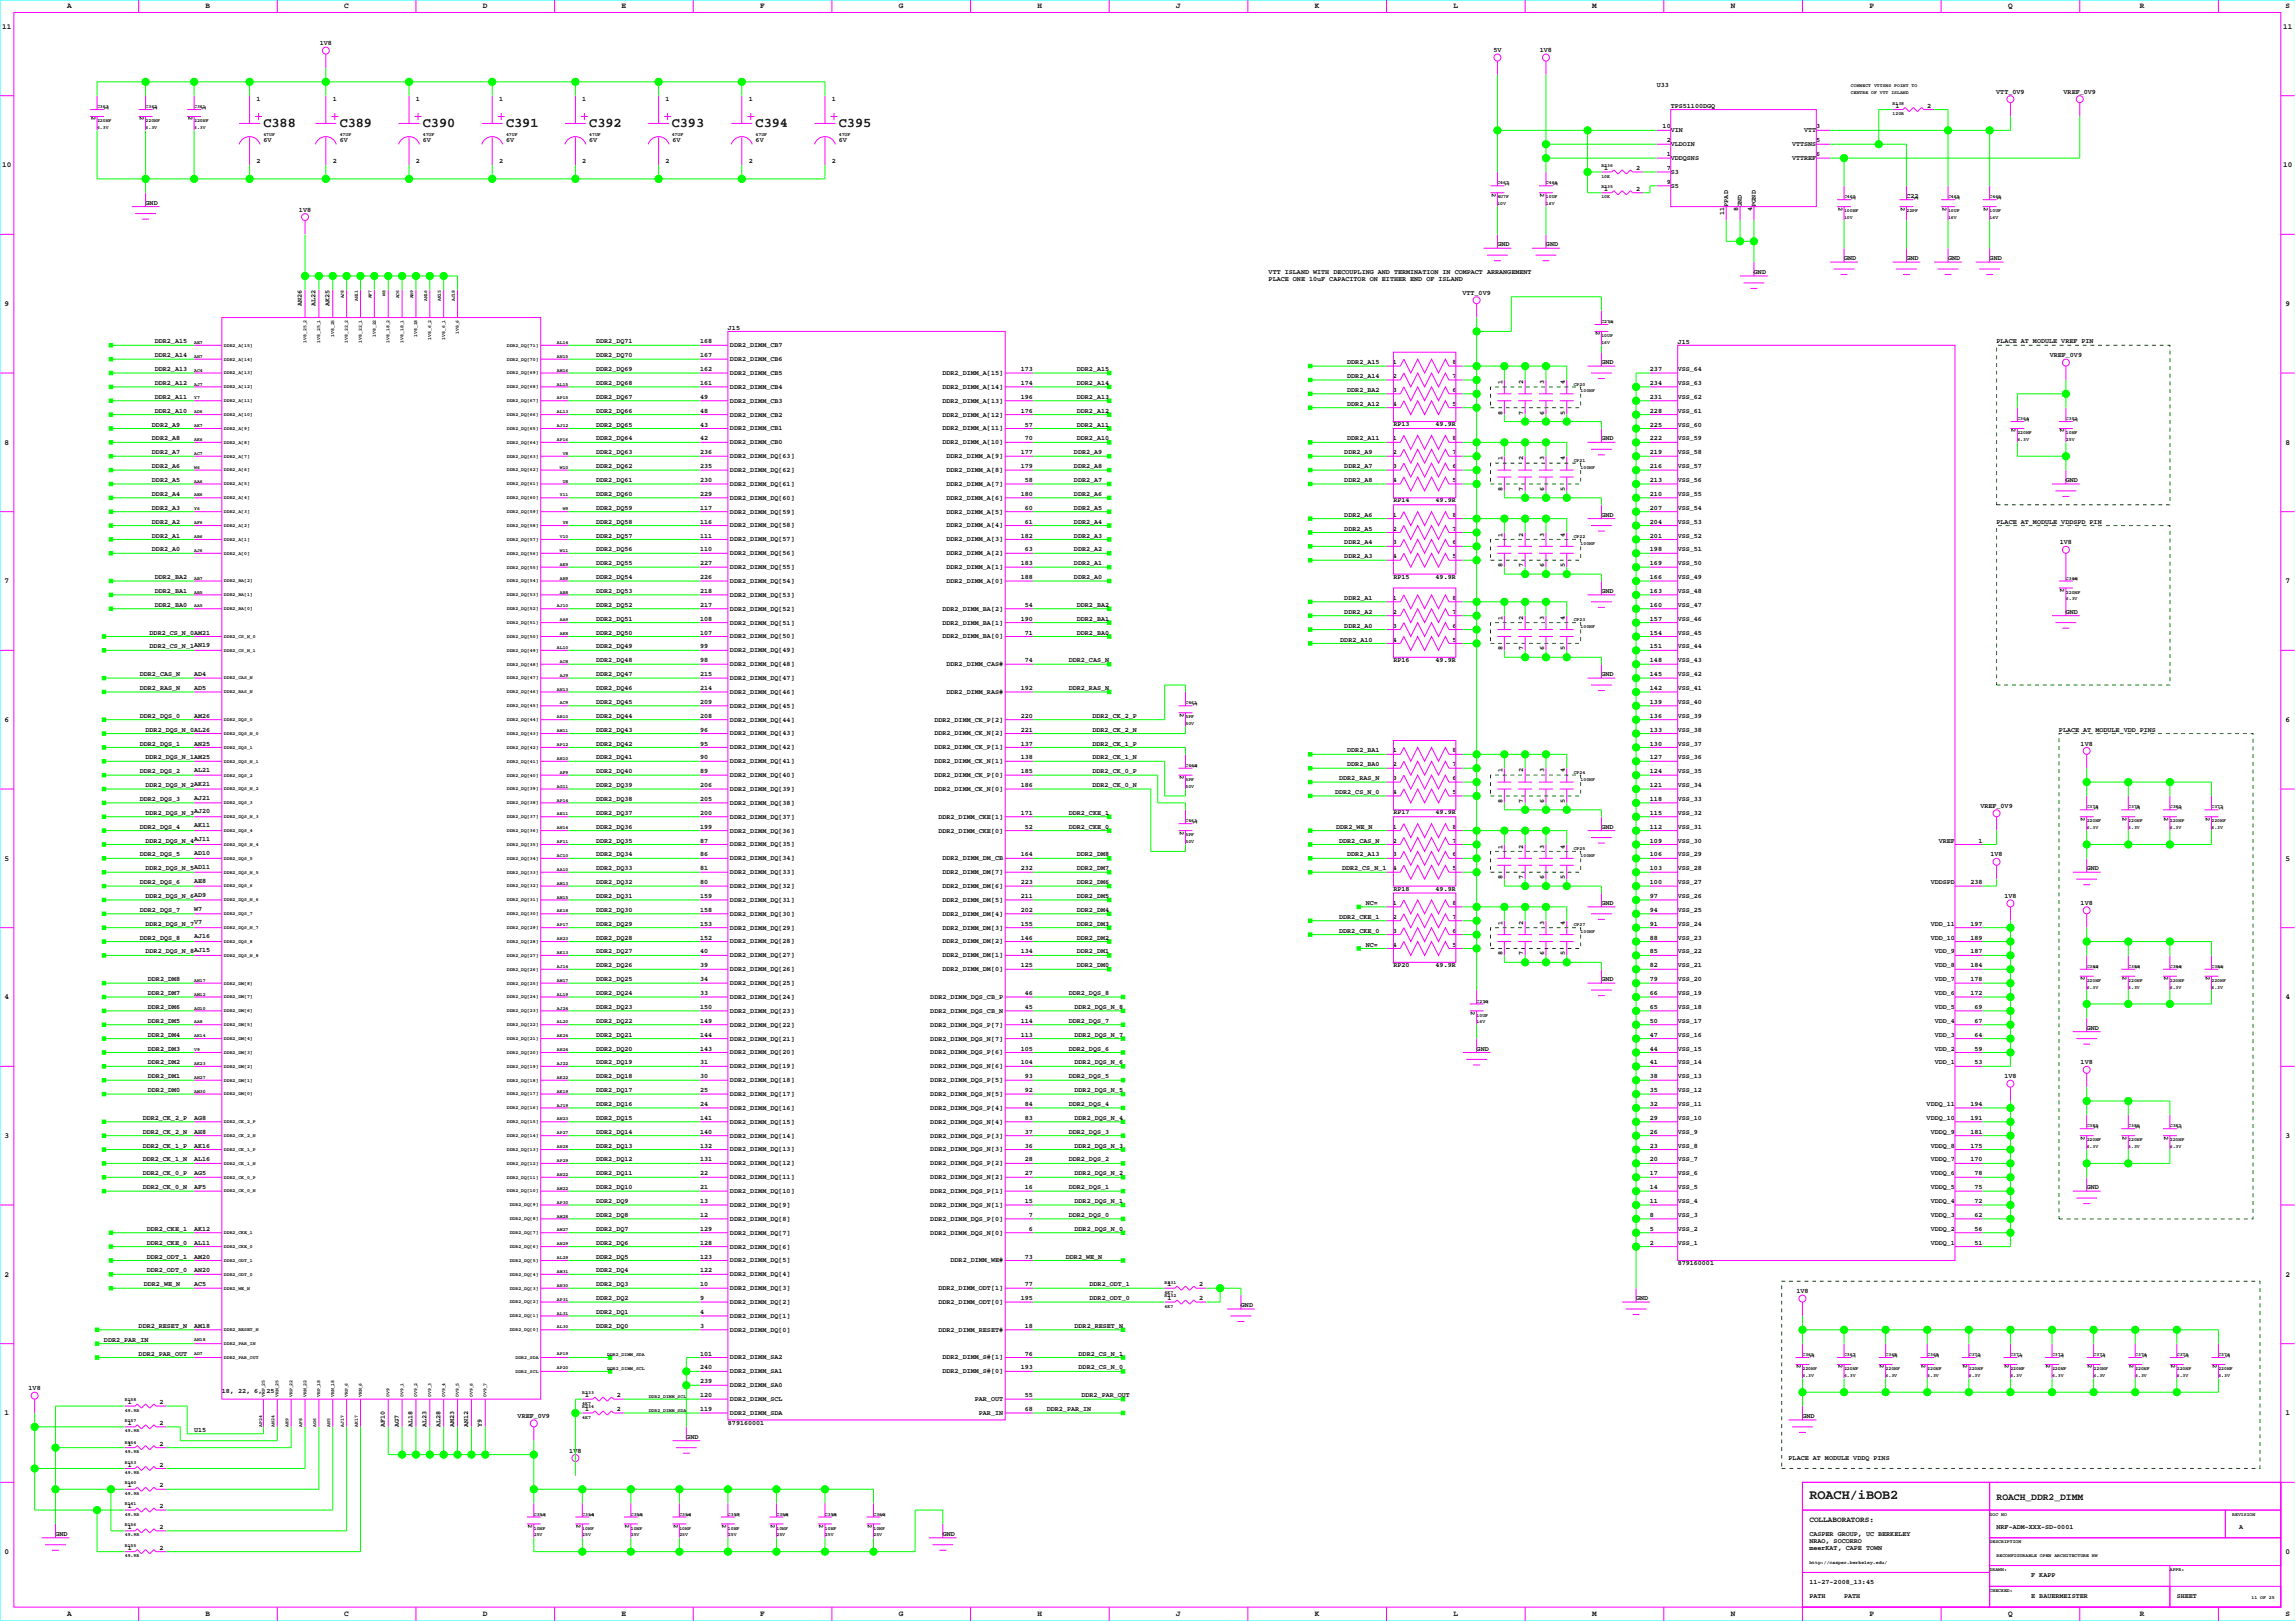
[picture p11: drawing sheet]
<svg xmlns="http://www.w3.org/2000/svg" width="841mm" height="594mm" viewBox="0 0 841 594" stroke-linecap="round" stroke-linejoin="round" font-family="sans-serif">
<defs><g id="words">
<g font-size="4.9">
<text x="96.5" y="46.3">C388</text>
<text x="124.4" y="46.3">C389</text>
<text x="154.9" y="46.3">C390</text>
<text x="185.4" y="46.3">C391</text>
<text x="215.9" y="46.3">C392</text>
<text x="246.1" y="46.3">C393</text>
<text x="276.8" y="46.3">C394</text>
<text x="307.3" y="46.3">C395</text>
<text x="662.8" y="549.2">ROACH/iBOB2</text>
</g>
<text font-size="3.5" x="731.4" y="549.6">ROACH_DDR2_DIMM</text>
<g font-size="2.8">
<text x="24.5" y="2.8">A</text>
<text x="75.3" y="2.8">B</text>
<text x="126.1" y="2.8">C</text>
<text x="176.9" y="2.8">D</text>
<text x="227.7" y="2.8">E</text>
<text x="278.5" y="2.8">F</text>
<text x="329.3" y="2.8">G</text>
<text x="380.1" y="2.8">H</text>
<text x="430.9" y="2.8">J</text>
<text x="481.6" y="2.8">K</text>
<text x="532.4" y="2.8">L</text>
<text x="583.2" y="2.8">M</text>
<text x="634" y="2.8">N</text>
<text x="684.8" y="2.8">P</text>
<text x="735.6" y="2.8">Q</text>
<text x="783.8" y="2.8">R</text>
<text x="837.2" y="2.8">S</text>
<text x=".8" y="10.5">11</text>
<text x="836.3" y="10.5">11</text>
<text x=".8" y="61.2">10</text>
<text x="836.3" y="61.2">10</text>
<text x="1.7" y="112">9</text>
<text x="837.2" y="112">9</text>
<text x="1.7" y="162.8">8</text>
<text x="837.2" y="162.8">8</text>
<text x="1.7" y="213.6">7</text>
<text x="837.2" y="213.6">7</text>
<text x="1.7" y="264.4">6</text>
<text x="837.2" y="264.4">6</text>
<text x="1.7" y="315.2">5</text>
<text x="837.2" y="315.2">5</text>
<text x="1.7" y="366">4</text>
<text x="837.2" y="366">4</text>
<text x="1.7" y="416.8">3</text>
<text x="837.2" y="416.8">3</text>
<text x="1.7" y="467.5">2</text>
<text x="837.2" y="467.5">2</text>
<text x="1.7" y="518.3">1</text>
<text x="837.2" y="518.3">1</text>
<text x="662.8" y="557.4">COLLABORATORS:</text>
<text x="1.7" y="569.1">0</text>
<text x="837.2" y="569.1">0</text>
<text x="24.5" y="592">A</text>
<text x="75.3" y="592">B</text>
<text x="126.1" y="592">C</text>
<text x="176.9" y="592">D</text>
<text x="227.7" y="592">E</text>
<text x="278.5" y="592">F</text>
<text x="329.3" y="592">G</text>
<text x="380.1" y="592">H</text>
<text x="430.9" y="592">J</text>
<text x="481.6" y="592">K</text>
<text x="532.4" y="592">L</text>
<text x="583.2" y="592">M</text>
<text x="634" y="592">N</text>
<text x="684.8" y="592">P</text>
<text x="735.6" y="592">Q</text>
<text x="783.8" y="592">R</text>
<text x="837.2" y="592">S</text>
</g>
<g font-size="2.5">
<text x="117.1" y="16.6">1V8</text>
<text x="547" y="19.1">5V</text>
<text x="564.1" y="19.1">1V8</text>
<text x="606.9" y="31.8">U33</text>
<text x="731.2" y="34.4">VTT_0V9</text>
<text x="755.9" y="34.4">VREF_0V9</text>
<text x="39.8" y="40.1" transform="rotate(-90 39.8 40.1)">1</text>
<text x="57.6" y="40.1" transform="rotate(-90 57.6 40.1)">1</text>
<text x="75.3" y="40.1" transform="rotate(-90 75.3 40.1)">1</text>
<text x="94" y="36.9">1</text>
<text x="121.9" y="36.9">1</text>
<text x="152.4" y="36.9">1</text>
<text x="182.8" y="36.9">1</text>
<text x="213.3" y="36.9">1</text>
<text x="243.8" y="36.9">1</text>
<text x="274.3" y="36.9">1</text>
<text x="304.7" y="36.9">1</text>
<text x="612" y="39.4">TPS51100DGQ</text>
<text x="694.3" y="39.4">1</text>
<text x="706" y="39.4">2</text>
<text x="33.5" y="42.7" transform="rotate(90 33.5 42.7)">2</text>
<text x="51.2" y="42.7" transform="rotate(90 51.2 42.7)">2</text>
<text x="69" y="42.7" transform="rotate(90 69 42.7)">2</text>
<text x="609" y="47">10</text>
<text x="665.3" y="47">3</text>
<text x="96.5" y="52.1">6V</text>
<text x="124.4" y="52.1">6V</text>
<text x="154.9" y="52.1">6V</text>
<text x="185.4" y="52.1">6V</text>
<text x="215.9" y="52.1">6V</text>
<text x="246.3" y="52.1">6V</text>
<text x="276.8" y="52.1">6V</text>
<text x="307.3" y="52.1">6V</text>
<text x="610.5" y="52.1">2</text>
<text x="612" y="53.5">VLDOIN</text>
<text x="612" y="48.4">VIN</text>
<text x="656.4" y="53.5">VTTSNS</text>
<text x="660.9" y="48.4">VTT</text>
<text x="665.3" y="52.1">5</text>
<text x="94" y="59.6">2</text>
<text x="121.9" y="59.6">2</text>
<text x="152.4" y="59.6">2</text>
<text x="182.8" y="59.6">2</text>
<text x="213.3" y="59.6">2</text>
<text x="243.8" y="59.6">2</text>
<text x="274.3" y="59.6">2</text>
<text x="304.7" y="59.6">2</text>
<text x="610.5" y="57.2">1</text>
<text x="612" y="58.6">VDDQSNS</text>
<text x="656.4" y="58.6">VTTREF</text>
<text x="665.3" y="57.2">6</text>
<text x="587.7" y="62.3">1</text>
<text x="599.3" y="62.3">2</text>
<text x="610.5" y="62.3">7</text>
<text x="612" y="63.7">S3</text>
<text x="546.4" y="70.6" transform="rotate(90 546.4 70.6)">2</text>
<text x="552.8" y="68.1" transform="rotate(-90 552.8 68.1)">1</text>
<text x="564.2" y="70.6" transform="rotate(90 564.2 70.6)">2</text>
<text x="570.5" y="68.1" transform="rotate(-90 570.5 68.1)">1</text>
<text x="587.7" y="69.9">1</text>
<text x="599.3" y="69.9">2</text>
<text x="610.5" y="67.4">9</text>
<text x="612" y="68.8">S5</text>
<text x="53.3" y="75">GND</text>
<text x="109.5" y="77.5">1V8</text>
<text x="633" y="75.7" transform="rotate(-90 633 75.7)">PPAD</text>
<text x="636.7" y="77.2" transform="rotate(-90 636.7 77.2)">8</text>
<text x="638.1" y="75.7" transform="rotate(-90 638.1 75.7)">GND</text>
<text x="641.8" y="77.2" transform="rotate(-90 641.8 77.2)">4</text>
<text x="643.2" y="75.7" transform="rotate(-90 643.2 75.7)">PGND</text>
<text x="673.4" y="75.7" transform="rotate(90 673.4 75.7)">2</text>
<text x="679.7" y="73.1" transform="rotate(-90 679.7 73.1)">1</text>
<text x="696.3" y="75.7" transform="rotate(90 696.3 75.7)">2</text>
<text x="698.3" y="72.4">C22</text>
<text x="702.6" y="73.1" transform="rotate(-90 702.6 73.1)">1</text>
<text x="711.5" y="75.7" transform="rotate(90 711.5 75.7)">2</text>
<text x="717.8" y="73.1" transform="rotate(-90 717.8 73.1)">1</text>
<text x="726.7" y="75.7" transform="rotate(90 726.7 75.7)">2</text>
<text x="733.1" y="73.1" transform="rotate(-90 733.1 73.1)">1</text>
<text x="631.6" y="78.6" transform="rotate(-90 631.6 78.6)">11</text>
<text x="548.5" y="90.2">GND</text>
<text x="566.3" y="90.2">GND</text>
<text x="675.5" y="95.3">GND</text>
<text x="698.3" y="95.3">GND</text>
<text x="713.6" y="95.3">GND</text>
<text x="728.8" y="95.3">GND</text>
<text x="464.7" y="100.4">VTT ISLAND WITH DECOUPLING AND TERMINATION IN COMPACT ARRANGEMENT</text>
<text x="642.5" y="100.4">GND</text>
<text x="464.7" y="102.9">PLACE ONE 10uF CAPACITOR ON EITHER END OF ISLAND</text>
<text x="535.7" y="108">VTT_0V9</text>
<text x="110.5" y="112.1" transform="rotate(-90 110.5 112.1)">AN26</text>
<text x="115.6" y="112.1" transform="rotate(-90 115.6 112.1)">AL22</text>
<text x="120.7" y="112.1" transform="rotate(-90 120.7 112.1)">AK25</text>
<text x="590.8" y="118.9" transform="rotate(-90 590.8 118.9)">1</text>
<text x="56.7" y="125.8">DDR2_A15</text>
<text x="218.4" y="125.8">DDR2_DQ71</text>
<text x="256.5" y="125.8">168</text>
<text x="266.6" y="120.7">J15</text>
<text x="584.5" y="121.4" transform="rotate(90 584.5 121.4)">2</text>
<text x="731.4" y="125.8">PLACE AT MODULE VREF PIN</text>
<text x="56.7" y="130.8">DDR2_A14</text>
<text x="218.4" y="130.8">DDR2_DQ70</text>
<text x="256.5" y="130.8">167</text>
<text x="267.4" y="127.2">DDR2_DIMM_CB7</text>
<text x="614.5" y="126">J15</text>
<text x="750.8" y="130.8">VREF_0V9</text>
<text x="56.7" y="135.9">DDR2_A13</text>
<text x="218.4" y="135.9">DDR2_DQ69</text>
<text x="256.5" y="135.9">162</text>
<text x="267.4" y="137.3">DDR2_DIMM_CB5</text>
<text x="267.4" y="132.2">DDR2_DIMM_CB6</text>
<text x="345.2" y="137.3">DDR2_DIMM_A[15]</text>
<text x="373.9" y="135.9">173</text>
<text x="394.5" y="135.9">DDR2_A15</text>
<text x="493.5" y="133.4">DDR2_A15</text>
<text x="510.2" y="133.4">1</text>
<text x="532" y="133.4">8</text>
<text x="586.6" y="133.4">GND</text>
<text x="604.4" y="135.9">237</text>
<text x="614.5" y="135.9">VSS_64</text>
<text x="56.7" y="141">DDR2_A12</text>
<text x="218.4" y="141">DDR2_DQ68</text>
<text x="256.5" y="141">161</text>
<text x="267.4" y="142.4">DDR2_DIMM_CB4</text>
<text x="345.2" y="142.4">DDR2_DIMM_A[14]</text>
<text x="373.9" y="141">174</text>
<text x="394.5" y="141">DDR2_A14</text>
<text x="493.5" y="143.5">DDR2_BA2</text>
<text x="493.5" y="138.5">DDR2_A14</text>
<text x="510.2" y="143.5">3</text>
<text x="510.2" y="138.5">2</text>
<text x="532" y="143.5">6</text>
<text x="532" y="138.5">7</text>
<text x="550.4" y="140.7" transform="rotate(-90 550.4 140.7)">1</text>
<text x="558" y="140.7" transform="rotate(-90 558 140.7)">2</text>
<text x="565.6" y="140.7" transform="rotate(-90 565.6 140.7)">3</text>
<text x="573.2" y="140.7" transform="rotate(-90 573.2 140.7)">4</text>
<text x="604.4" y="141">234</text>
<text x="614.5" y="141">VSS_63</text>
<text x="56.7" y="146.1">DDR2_A11</text>
<text x="218.4" y="146.1">DDR2_DQ67</text>
<text x="256.5" y="146.1">49</text>
<text x="267.4" y="147.5">DDR2_DIMM_CB3</text>
<text x="345.2" y="147.5">DDR2_DIMM_A[13]</text>
<text x="373.9" y="146.1">196</text>
<text x="394.5" y="146.1">DDR2_A13</text>
<text x="493.5" y="148.6">DDR2_A12</text>
<text x="510.2" y="148.6">4</text>
<text x="532" y="148.6">5</text>
<text x="604.4" y="146.1">231</text>
<text x="614.5" y="146.1">VSS_62</text>
<text x="56.7" y="151.2">DDR2_A10</text>
<text x="218.4" y="151.2">DDR2_DQ66</text>
<text x="256.5" y="151.2">48</text>
<text x="267.4" y="152.6">DDR2_DIMM_CB2</text>
<text x="345.2" y="152.6">DDR2_DIMM_A[12]</text>
<text x="373.9" y="151.2">176</text>
<text x="394.5" y="151.2">DDR2_A12</text>
<text x="550.4" y="151.9" transform="rotate(-90 550.4 151.9)">8</text>
<text x="558" y="151.9" transform="rotate(-90 558 151.9)">7</text>
<text x="565.6" y="151.9" transform="rotate(-90 565.6 151.9)">6</text>
<text x="573.2" y="151.9" transform="rotate(-90 573.2 151.9)">5</text>
<text x="604.4" y="151.2">228</text>
<text x="614.5" y="151.2">VSS_61</text>
<text x="743.2" y="154.4" transform="rotate(-90 743.2 154.4)">1</text>
<text x="761" y="154.4" transform="rotate(-90 761 154.4)">1</text>
<text x="55.7" y="156.2">DDR2_A9</text>
<text x="55.7" y="161.3">DDR2_A8</text>
<text x="218.4" y="161.3">DDR2_DQ64</text>
<text x="218.4" y="156.2">DDR2_DQ65</text>
<text x="256.5" y="161.3">42</text>
<text x="256.5" y="156.2">43</text>
<text x="267.4" y="157.6">DDR2_DIMM_CB1</text>
<text x="345.2" y="157.6">DDR2_DIMM_A[11]</text>
<text x="375.4" y="161.3">70</text>
<text x="375.4" y="156.2">57</text>
<text x="394.5" y="156.2">DDR2_A11</text>
<text x="394.5" y="161.3">DDR2_A10</text>
<text x="493.5" y="161.3">DDR2_A11</text>
<text x="510.2" y="161.3">1</text>
<text x="510.4" y="156.1">RP13</text>
<text x="525.9" y="156.1">49.9R</text>
<text x="532" y="161.3">8</text>
<text x="586.6" y="161.3">GND</text>
<text x="604.4" y="161.3">222</text>
<text x="604.4" y="156.2">225</text>
<text x="614.5" y="156.2">VSS_60</text>
<text x="614.5" y="161.3">VSS_59</text>
<text x="736.9" y="156.9" transform="rotate(90 736.9 156.9)">2</text>
<text x="754.7" y="156.9" transform="rotate(90 754.7 156.9)">2</text>
<text x="55.7" y="166.4">DDR2_A7</text>
<text x="218.4" y="166.4">DDR2_DQ63</text>
<text x="256.5" y="166.4">236</text>
<text x="267.4" y="167.8">DDR2_DIMM_DQ[63]</text>
<text x="267.4" y="162.7">DDR2_DIMM_CB0</text>
<text x="345.2" y="162.7">DDR2_DIMM_A[10]</text>
<text x="346.7" y="167.8">DDR2_DIMM_A[9]</text>
<text x="373.9" y="166.4">177</text>
<text x="393.4" y="166.4">DDR2_A9</text>
<text x="492.4" y="166.4">DDR2_A9</text>
<text x="510.2" y="166.4">2</text>
<text x="532" y="166.4">7</text>
<text x="604.4" y="166.4">219</text>
<text x="614.5" y="166.4">VSS_58</text>
<text x="55.7" y="171.5">DDR2_A6</text>
<text x="218.4" y="171.5">DDR2_DQ62</text>
<text x="256.5" y="171.5">235</text>
<text x="267.4" y="172.9">DDR2_DIMM_DQ[62]</text>
<text x="346.7" y="172.9">DDR2_DIMM_A[8]</text>
<text x="373.9" y="171.5">179</text>
<text x="393.4" y="171.5">DDR2_A8</text>
<text x="492.4" y="171.5">DDR2_A7</text>
<text x="510.2" y="171.5">3</text>
<text x="532" y="171.5">6</text>
<text x="550.4" y="168.6" transform="rotate(-90 550.4 168.6)">1</text>
<text x="558" y="168.6" transform="rotate(-90 558 168.6)">2</text>
<text x="565.6" y="168.6" transform="rotate(-90 565.6 168.6)">3</text>
<text x="573.2" y="168.6" transform="rotate(-90 573.2 168.6)">4</text>
<text x="604.4" y="171.5">216</text>
<text x="614.5" y="171.5">VSS_57</text>
<text x="55.7" y="176.6">DDR2_A5</text>
<text x="218.4" y="176.6">DDR2_DQ61</text>
<text x="256.5" y="176.6">230</text>
<text x="267.4" y="178">DDR2_DIMM_DQ[61]</text>
<text x="346.7" y="178">DDR2_DIMM_A[7]</text>
<text x="375.4" y="176.6">58</text>
<text x="393.4" y="176.6">DDR2_A7</text>
<text x="492.4" y="176.6">DDR2_A8</text>
<text x="510.2" y="176.6">4</text>
<text x="532" y="176.6">5</text>
<text x="550.4" y="179.8" transform="rotate(-90 550.4 179.8)">8</text>
<text x="558" y="179.8" transform="rotate(-90 558 179.8)">7</text>
<text x="565.6" y="179.8" transform="rotate(-90 565.6 179.8)">6</text>
<text x="573.2" y="179.8" transform="rotate(-90 573.2 179.8)">5</text>
<text x="604.4" y="176.6">213</text>
<text x="614.5" y="176.6">VSS_56</text>
<text x="756.7" y="176.6">GND</text>
<text x="55.7" y="181.6">DDR2_A4</text>
<text x="218.4" y="181.6">DDR2_DQ60</text>
<text x="256.5" y="181.6">229</text>
<text x="267.4" y="183">DDR2_DIMM_DQ[60]</text>
<text x="346.7" y="183">DDR2_DIMM_A[6]</text>
<text x="373.9" y="181.6">180</text>
<text x="393.4" y="181.6">DDR2_A6</text>
<text x="510.4" y="184">RP14</text>
<text x="525.9" y="184">49.9R</text>
<text x="604.4" y="181.6">210</text>
<text x="614.5" y="181.6">VSS_55</text>
<text x="55.7" y="186.7">DDR2_A3</text>
<text x="55.7" y="191.8">DDR2_A2</text>
<text x="218.4" y="191.8">DDR2_DQ58</text>
<text x="218.4" y="186.7">DDR2_DQ59</text>
<text x="256.5" y="191.8">116</text>
<text x="256.5" y="186.7">117</text>
<text x="267.4" y="188.1">DDR2_DIMM_DQ[59]</text>
<text x="346.7" y="188.1">DDR2_DIMM_A[5]</text>
<text x="375.4" y="191.8">61</text>
<text x="375.4" y="186.7">60</text>
<text x="393.4" y="186.7">DDR2_A5</text>
<text x="393.4" y="191.8">DDR2_A4</text>
<text x="492.4" y="189.3">DDR2_A6</text>
<text x="510.2" y="189.3">1</text>
<text x="532" y="189.3">8</text>
<text x="586.6" y="189.3">GND</text>
<text x="604.4" y="186.7">207</text>
<text x="604.4" y="191.8">204</text>
<text x="614.5" y="191.8">VSS_53</text>
<text x="614.5" y="186.7">VSS_54</text>
<text x="731.4" y="191.8">PLACE AT MODULE VDDSPD PIN</text>
<text x="55.7" y="196.9">DDR2_A1</text>
<text x="218.4" y="196.9">DDR2_DQ57</text>
<text x="256.5" y="196.9">111</text>
<text x="267.4" y="193.2">DDR2_DIMM_DQ[58]</text>
<text x="346.7" y="193.2">DDR2_DIMM_A[4]</text>
<text x="373.9" y="196.9">182</text>
<text x="393.4" y="196.9">DDR2_A3</text>
<text x="492.4" y="194.3">DDR2_A5</text>
<text x="510.2" y="194.3">2</text>
<text x="532" y="194.3">7</text>
<text x="550.4" y="196.5" transform="rotate(-90 550.4 196.5)">1</text>
<text x="558" y="196.5" transform="rotate(-90 558 196.5)">2</text>
<text x="565.6" y="196.5" transform="rotate(-90 565.6 196.5)">3</text>
<text x="573.2" y="196.5" transform="rotate(-90 573.2 196.5)">4</text>
<text x="604.4" y="196.9">201</text>
<text x="614.5" y="196.9">VSS_52</text>
<text x="55.7" y="202">DDR2_A0</text>
<text x="218.4" y="202">DDR2_DQ56</text>
<text x="256.5" y="202">110</text>
<text x="267.4" y="198.3">DDR2_DIMM_DQ[57]</text>
<text x="267.4" y="203.3">DDR2_DIMM_DQ[56]</text>
<text x="346.7" y="198.3">DDR2_DIMM_A[3]</text>
<text x="346.7" y="203.3">DDR2_DIMM_A[2]</text>
<text x="375.4" y="202">63</text>
<text x="393.4" y="202">DDR2_A2</text>
<text x="492.4" y="199.4">DDR2_A4</text>
<text x="510.2" y="199.4">3</text>
<text x="532" y="199.4">6</text>
<text x="604.4" y="202">198</text>
<text x="614.5" y="202">VSS_51</text>
<text x="754.5" y="199.4">1V8</text>
<text x="218.4" y="207">DDR2_DQ55</text>
<text x="256.5" y="207">227</text>
<text x="267.4" y="208.4">DDR2_DIMM_DQ[55]</text>
<text x="346.7" y="208.4">DDR2_DIMM_A[1]</text>
<text x="373.9" y="207">183</text>
<text x="393.4" y="207">DDR2_A1</text>
<text x="492.4" y="204.5">DDR2_A3</text>
<text x="510.2" y="204.5">4</text>
<text x="532" y="204.5">5</text>
<text x="550.4" y="207.7" transform="rotate(-90 550.4 207.7)">8</text>
<text x="558" y="207.7" transform="rotate(-90 558 207.7)">7</text>
<text x="565.6" y="207.7" transform="rotate(-90 565.6 207.7)">6</text>
<text x="573.2" y="207.7" transform="rotate(-90 573.2 207.7)">5</text>
<text x="604.4" y="207">169</text>
<text x="614.5" y="207">VSS_50</text>
<text x="56.7" y="212.1">DDR2_BA2</text>
<text x="218.4" y="212.1">DDR2_DQ54</text>
<text x="256.5" y="212.1">226</text>
<text x="267.4" y="213.5">DDR2_DIMM_DQ[54]</text>
<text x="346.7" y="213.5">DDR2_DIMM_A[0]</text>
<text x="373.9" y="212.1">188</text>
<text x="393.4" y="212.1">DDR2_A0</text>
<text x="510.4" y="212">RP15</text>
<text x="525.9" y="212">49.9R</text>
<text x="604.4" y="212.1">166</text>
<text x="614.5" y="212.1">VSS_49</text>
<text x="754.7" y="215.4" transform="rotate(90 754.7 215.4)">2</text>
<text x="761" y="212.8" transform="rotate(-90 761 212.8)">1</text>
<text x="56.7" y="217.2">DDR2_BA1</text>
<text x="218.4" y="217.2">DDR2_DQ53</text>
<text x="256.5" y="217.2">218</text>
<text x="267.4" y="218.6">DDR2_DIMM_DQ[53]</text>
<text x="492.4" y="219.7">DDR2_A1</text>
<text x="510.2" y="219.7">1</text>
<text x="532" y="219.7">8</text>
<text x="586.6" y="217.2">GND</text>
<text x="604.4" y="217.2">163</text>
<text x="614.5" y="217.2">VSS_48</text>
<text x="56.7" y="222.3">DDR2_BA0</text>
<text x="218.4" y="227.3">DDR2_DQ51</text>
<text x="218.4" y="222.3">DDR2_DQ52</text>
<text x="256.5" y="227.3">108</text>
<text x="256.5" y="222.3">217</text>
<text x="267.4" y="223.7">DDR2_DIMM_DQ[52]</text>
<text x="345.2" y="223.7">DDR2_DIMM_BA[2]</text>
<text x="373.9" y="227.3">190</text>
<text x="375.4" y="222.3">54</text>
<text x="394.5" y="227.3">DDR2_BA1</text>
<text x="394.5" y="222.3">DDR2_BA2</text>
<text x="492.4" y="224.8">DDR2_A2</text>
<text x="510.2" y="224.8">2</text>
<text x="532" y="224.8">7</text>
<text x="550.4" y="227" transform="rotate(-90 550.4 227)">1</text>
<text x="558" y="227" transform="rotate(-90 558 227)">2</text>
<text x="565.6" y="227" transform="rotate(-90 565.6 227)">3</text>
<text x="573.2" y="227" transform="rotate(-90 573.2 227)">4</text>
<text x="604.4" y="227.3">157</text>
<text x="604.4" y="222.3">160</text>
<text x="614.5" y="222.3">VSS_47</text>
<text x="614.5" y="227.3">VSS_46</text>
<text x="756.7" y="224.8">GND</text>
<text x="54.8" y="232.4">DDR2_CS_N_0AM21</text>
<text x="218.4" y="232.4">DDR2_DQ50</text>
<text x="256.5" y="232.4">107</text>
<text x="267.4" y="228.7">DDR2_DIMM_DQ[51]</text>
<text x="267.4" y="233.8">DDR2_DIMM_DQ[50]</text>
<text x="345.2" y="228.7">DDR2_DIMM_BA[1]</text>
<text x="345.2" y="233.8">DDR2_DIMM_BA[0]</text>
<text x="375.4" y="232.4">71</text>
<text x="394.5" y="232.4">DDR2_BA0</text>
<text x="492.4" y="229.9">DDR2_A0</text>
<text x="510.2" y="229.9">3</text>
<text x="532" y="229.9">6</text>
<text x="604.4" y="232.4">154</text>
<text x="614.5" y="232.4">VSS_45</text>
<text x="54.8" y="237.5">DDR2_CS_N_1AN19</text>
<text x="218.4" y="237.5">DDR2_DQ49</text>
<text x="256.5" y="237.5">99</text>
<text x="267.4" y="238.9">DDR2_DIMM_DQ[49]</text>
<text x="491" y="235">DDR2_A10</text>
<text x="510.2" y="235">4</text>
<text x="532" y="235">5</text>
<text x="550.4" y="238.2" transform="rotate(-90 550.4 238.2)">8</text>
<text x="558" y="238.2" transform="rotate(-90 558 238.2)">7</text>
<text x="565.6" y="238.2" transform="rotate(-90 565.6 238.2)">6</text>
<text x="573.2" y="238.2" transform="rotate(-90 573.2 238.2)">5</text>
<text x="604.4" y="237.5">151</text>
<text x="614.5" y="237.5">VSS_44</text>
<text x="218.4" y="242.6">DDR2_DQ48</text>
<text x="256.5" y="242.6">98</text>
<text x="267.4" y="244">DDR2_DIMM_DQ[48]</text>
<text x="346.7" y="244">DDR2_DIMM_CAS#</text>
<text x="375.4" y="242.6">74</text>
<text x="391.5" y="242.6">DDR2_CAS_N</text>
<text x="510.4" y="242.4">RP16</text>
<text x="525.9" y="242.4">49.9R</text>
<text x="604.4" y="242.6">148</text>
<text x="614.5" y="242.6">VSS_43</text>
<text x="51.2" y="247.7">DDR2_CAS_N</text>
<text x="71.1" y="247.7">AD4</text>
<text x="218.4" y="247.7">DDR2_DQ47</text>
<text x="256.5" y="247.7">215</text>
<text x="267.4" y="249.1">DDR2_DIMM_DQ[47]</text>
<text x="586.6" y="247.7">GND</text>
<text x="604.4" y="247.7">145</text>
<text x="614.5" y="247.7">VSS_42</text>
<text x="51.2" y="252.7">DDR2_RAS_N</text>
<text x="71.1" y="252.7">AD5</text>
<text x="218.4" y="257.8">DDR2_DQ45</text>
<text x="218.4" y="252.7">DDR2_DQ46</text>
<text x="256.5" y="257.8">209</text>
<text x="256.5" y="252.7">214</text>
<text x="267.4" y="254.1">DDR2_DIMM_DQ[46]</text>
<text x="346.7" y="254.1">DDR2_DIMM_RAS#</text>
<text x="373.9" y="252.7">192</text>
<text x="391.5" y="252.7">DDR2_RAS_N</text>
<text x="604.4" y="257.8">139</text>
<text x="604.4" y="252.7">142</text>
<text x="614.5" y="252.7">VSS_41</text>
<text x="614.5" y="257.8">VSS_40</text>
<text x="51.2" y="262.9">DDR2_DQS_0</text>
<text x="71.1" y="262.9">AM26</text>
<text x="218.4" y="262.9">DDR2_DQ44</text>
<text x="256.5" y="262.9">208</text>
<text x="267.4" y="259.2">DDR2_DIMM_DQ[45]</text>
<text x="373.9" y="262.9">220</text>
<text x="400.2" y="262.9">DDR2_CK_2_P</text>
<text x="432.2" y="261.1" transform="rotate(90 432.2 261.1)">2</text>
<text x="438.5" y="258.5" transform="rotate(-90 438.5 258.5)">1</text>
<text x="604.4" y="262.9">136</text>
<text x="614.5" y="262.9">VSS_39</text>
<text x="53.3" y="268">DDR2_DQS_N_0AL26</text>
<text x="218.4" y="268">DDR2_DQ43</text>
<text x="256.5" y="268">96</text>
<text x="267.4" y="264.3">DDR2_DIMM_DQ[44]</text>
<text x="267.4" y="269.4">DDR2_DIMM_DQ[43]</text>
<text x="342.3" y="264.3">DDR2_DIMM_CK_P[2]</text>
<text x="342.3" y="269.4">DDR2_DIMM_CK_N[2]</text>
<text x="373.9" y="268">221</text>
<text x="400.2" y="268">DDR2_CK_2_N</text>
<text x="604.4" y="268">133</text>
<text x="614.5" y="268">VSS_38</text>
<text x="754.2" y="268">PLACE AT MODULE VDD PINS</text>
<text x="51.2" y="273.1">DDR2_DQS_1</text>
<text x="71.1" y="273.1">AN25</text>
<text x="218.4" y="273.1">DDR2_DQ42</text>
<text x="256.5" y="273.1">95</text>
<text x="267.4" y="274.5">DDR2_DIMM_DQ[42]</text>
<text x="342.3" y="274.5">DDR2_DIMM_CK_P[1]</text>
<text x="373.9" y="273.1">137</text>
<text x="400.2" y="273.1">DDR2_CK_1_P</text>
<text x="493.5" y="275.6">DDR2_BA1</text>
<text x="510.2" y="275.6">1</text>
<text x="532" y="275.6">8</text>
<text x="604.4" y="273.1">130</text>
<text x="614.5" y="273.1">VSS_37</text>
<text x="762.1" y="273.1">1V8</text>
<text x="53.3" y="278.1">DDR2_DQS_N_1AM25</text>
<text x="218.4" y="278.1">DDR2_DQ41</text>
<text x="256.5" y="278.1">90</text>
<text x="267.4" y="279.5">DDR2_DIMM_DQ[41]</text>
<text x="342.3" y="279.5">DDR2_DIMM_CK_N[1]</text>
<text x="373.9" y="278.1">138</text>
<text x="400.2" y="278.1">DDR2_CK_1_N</text>
<text x="438.5" y="281.4" transform="rotate(-90 438.5 281.4)">1</text>
<text x="493.5" y="280.7">DDR2_BA0</text>
<text x="510.2" y="280.7">2</text>
<text x="532" y="280.7">7</text>
<text x="604.4" y="278.1">127</text>
<text x="614.5" y="278.1">VSS_36</text>
<text x="51.2" y="283.2">DDR2_DQS_2</text>
<text x="71.1" y="282.7">AL21</text>
<text x="218.4" y="283.2">DDR2_DQ40</text>
<text x="256.5" y="283.2">89</text>
<text x="267.4" y="284.6">DDR2_DIMM_DQ[40]</text>
<text x="342.3" y="284.6">DDR2_DIMM_CK_P[0]</text>
<text x="373.9" y="283.2">185</text>
<text x="400.2" y="283.2">DDR2_CK_0_P</text>
<text x="432.2" y="283.9" transform="rotate(90 432.2 283.9)">2</text>
<text x="490.5" y="285.8">DDR2_RAS_N</text>
<text x="510.2" y="285.8">3</text>
<text x="532" y="285.8">6</text>
<text x="550.4" y="282.9" transform="rotate(-90 550.4 282.9)">1</text>
<text x="558" y="282.9" transform="rotate(-90 558 282.9)">2</text>
<text x="565.6" y="282.9" transform="rotate(-90 565.6 282.9)">3</text>
<text x="573.2" y="282.9" transform="rotate(-90 573.2 282.9)">4</text>
<text x="604.4" y="283.2">124</text>
<text x="614.5" y="283.2">VSS_35</text>
<text x="51.2" y="293.4">DDR2_DQS_3</text>
<text x="53.3" y="288.3">DDR2_DQS_N_2AK21</text>
<text x="71.1" y="292.9">AJ21</text>
<text x="218.4" y="293.4">DDR2_DQ38</text>
<text x="218.4" y="288.3">DDR2_DQ39</text>
<text x="256.5" y="293.4">205</text>
<text x="256.5" y="288.3">206</text>
<text x="267.4" y="289.7">DDR2_DIMM_DQ[39]</text>
<text x="342.3" y="289.7">DDR2_DIMM_CK_N[0]</text>
<text x="373.9" y="288.3">186</text>
<text x="400.2" y="288.3">DDR2_CK_0_N</text>
<text x="489" y="290.8">DDR2_CS_N_0</text>
<text x="510.2" y="290.8">4</text>
<text x="532" y="290.8">5</text>
<text x="604.4" y="288.3">121</text>
<text x="604.4" y="293.4">118</text>
<text x="614.5" y="293.4">VSS_33</text>
<text x="614.5" y="288.3">VSS_34</text>
<text x="53.3" y="298.5">DDR2_DQS_N_3AJ20</text>
<text x="218.4" y="298.5">DDR2_DQ37</text>
<text x="256.5" y="298.5">200</text>
<text x="267.4" y="294.8">DDR2_DIMM_DQ[38]</text>
<text x="267.4" y="299.8">DDR2_DIMM_DQ[37]</text>
<text x="343.7" y="299.8">DDR2_DIMM_CKE[1]</text>
<text x="373.9" y="298.5">171</text>
<text x="391.5" y="298.5">DDR2_CKE_1</text>
<text x="510.4" y="298.3">RP17</text>
<text x="525.9" y="298.3">49.9R</text>
<text x="550.4" y="294.1" transform="rotate(-90 550.4 294.1)">8</text>
<text x="558" y="294.1" transform="rotate(-90 558 294.1)">7</text>
<text x="565.6" y="294.1" transform="rotate(-90 565.6 294.1)">6</text>
<text x="573.2" y="294.1" transform="rotate(-90 573.2 294.1)">5</text>
<text x="604.4" y="298.5">115</text>
<text x="614.5" y="298.5">VSS_32</text>
<text x="725.4" y="295.9">VREF_0V9</text>
<text x="762.3" y="299.2" transform="rotate(90 762.3 299.2)">2</text>
<text x="768.6" y="296.6" transform="rotate(-90 768.6 296.6)">1</text>
<text x="777.5" y="299.2" transform="rotate(90 777.5 299.2)">2</text>
<text x="783.8" y="296.6" transform="rotate(-90 783.8 296.6)">1</text>
<text x="792.7" y="299.2" transform="rotate(90 792.7 299.2)">2</text>
<text x="799.1" y="296.6" transform="rotate(-90 799.1 296.6)">1</text>
<text x="808" y="299.2" transform="rotate(90 808 299.2)">2</text>
<text x="814.3" y="296.6" transform="rotate(-90 814.3 296.6)">1</text>
<text x="51.2" y="303.5">DDR2_DQS_4</text>
<text x="71.1" y="303">AK11</text>
<text x="218.4" y="303.5">DDR2_DQ36</text>
<text x="256.5" y="303.5">199</text>
<text x="267.4" y="304.9">DDR2_DIMM_DQ[36]</text>
<text x="343.7" y="304.9">DDR2_DIMM_CKE[0]</text>
<text x="375.4" y="303.5">52</text>
<text x="391.5" y="303.5">DDR2_CKE_0</text>
<text x="432.2" y="304.2" transform="rotate(90 432.2 304.2)">2</text>
<text x="438.5" y="301.7" transform="rotate(-90 438.5 301.7)">1</text>
<text x="489.5" y="303.5">DDR2_WE_N</text>
<text x="510.2" y="303.5">1</text>
<text x="532" y="303.5">8</text>
<text x="586.6" y="303.5">GND</text>
<text x="604.4" y="303.5">112</text>
<text x="614.5" y="303.5">VSS_31</text>
<text x="53.3" y="308.6">DDR2_DQS_N_4AJ11</text>
<text x="218.4" y="308.6">DDR2_DQ35</text>
<text x="256.5" y="308.6">87</text>
<text x="267.4" y="310">DDR2_DIMM_DQ[35]</text>
<text x="490.5" y="308.6">DDR2_CAS_N</text>
<text x="510.2" y="308.6">2</text>
<text x="532" y="308.6">7</text>
<text x="550.4" y="310.8" transform="rotate(-90 550.4 310.8)">1</text>
<text x="558" y="310.8" transform="rotate(-90 558 310.8)">2</text>
<text x="565.6" y="310.8" transform="rotate(-90 565.6 310.8)">3</text>
<text x="573.2" y="310.8" transform="rotate(-90 573.2 310.8)">4</text>
<text x="604.4" y="308.6">109</text>
<text x="614.5" y="308.6">VSS_30</text>
<text x="710.2" y="308.6">VREF</text>
<text x="724.8" y="308.6">1</text>
<text x="51.2" y="313.7">DDR2_DQS_5</text>
<text x="71.1" y="313.2">AD10</text>
<text x="218.4" y="313.7">DDR2_DQ34</text>
<text x="256.5" y="313.7">86</text>
<text x="267.4" y="315.1">DDR2_DIMM_DQ[34]</text>
<text x="345.2" y="315.1">DDR2_DIMM_DM_CB</text>
<text x="373.9" y="313.7">164</text>
<text x="394.5" y="313.7">DDR2_DM8</text>
<text x="493.5" y="313.7">DDR2_A13</text>
<text x="510.2" y="313.7">3</text>
<text x="532" y="313.7">6</text>
<text x="604.4" y="313.7">106</text>
<text x="614.5" y="313.7">VSS_29</text>
<text x="729.1" y="313.7">1V8</text>
<text x="51.2" y="323.8">DDR2_DQS_6</text>
<text x="53.3" y="318.8">DDR2_DQS_N_5AD11</text>
<text x="71.1" y="323.3">AE8</text>
<text x="218.4" y="318.8">DDR2_DQ33</text>
<text x="218.4" y="323.8">DDR2_DQ32</text>
<text x="256.5" y="323.8">80</text>
<text x="256.5" y="318.8">81</text>
<text x="267.4" y="320.2">DDR2_DIMM_DQ[33]</text>
<text x="345.2" y="320.2">DDR2_DIMM_DM[7]</text>
<text x="373.9" y="323.8">223</text>
<text x="373.9" y="318.8">232</text>
<text x="394.5" y="323.8">DDR2_DM6</text>
<text x="394.5" y="318.8">DDR2_DM7</text>
<text x="491.6" y="318.8">DDR2_CS_N_1</text>
<text x="510.2" y="318.8">4</text>
<text x="532" y="318.8">5</text>
<text x="550.4" y="322" transform="rotate(-90 550.4 322)">8</text>
<text x="558" y="322" transform="rotate(-90 558 322)">7</text>
<text x="565.6" y="322" transform="rotate(-90 565.6 322)">6</text>
<text x="573.2" y="322" transform="rotate(-90 573.2 322)">5</text>
<text x="604.4" y="318.8">103</text>
<text x="604.4" y="323.8">100</text>
<text x="614.5" y="323.8">VSS_27</text>
<text x="614.5" y="318.8">VSS_28</text>
<text x="707.2" y="323.8">VDDSPD</text>
<text x="721.8" y="323.8">238</text>
<text x="764.4" y="318.8">GND</text>
<text x="53.3" y="328.9">DDR2_DQS_N_6AD9</text>
<text x="218.4" y="328.9">DDR2_DQ31</text>
<text x="256.5" y="328.9">159</text>
<text x="267.4" y="325.2">DDR2_DIMM_DQ[32]</text>
<text x="345.2" y="325.2">DDR2_DIMM_DM[6]</text>
<text x="373.9" y="328.9">211</text>
<text x="394.5" y="328.9">DDR2_DM5</text>
<text x="510.4" y="326.3">RP18</text>
<text x="525.9" y="326.3">49.9R</text>
<text x="604.4" y="328.9">97</text>
<text x="614.5" y="328.9">VSS_26</text>
<text x="734.2" y="328.9">1V8</text>
<text x="51.2" y="334">DDR2_DQS_7</text>
<text x="71.1" y="333.5">W7</text>
<text x="218.4" y="334">DDR2_DQ30</text>
<text x="256.5" y="334">158</text>
<text x="267.4" y="330.3">DDR2_DIMM_DQ[31]</text>
<text x="267.4" y="335.4">DDR2_DIMM_DQ[30]</text>
<text x="345.2" y="330.3">DDR2_DIMM_DM[5]</text>
<text x="345.2" y="335.4">DDR2_DIMM_DM[4]</text>
<text x="373.9" y="334">202</text>
<text x="394.5" y="334">DDR2_DM4</text>
<text x="500.3" y="331.5">NC=</text>
<text x="510.2" y="331.5">1</text>
<text x="532" y="331.5">8</text>
<text x="586.6" y="331.5">GND</text>
<text x="604.4" y="334">94</text>
<text x="614.5" y="334">VSS_25</text>
<text x="762.1" y="331.5">1V8</text>
<text x="53.3" y="339.1">DDR2_DQS_N_7V7</text>
<text x="218.4" y="339.1">DDR2_DQ29</text>
<text x="256.5" y="339.1">153</text>
<text x="267.4" y="340.5">DDR2_DIMM_DQ[29]</text>
<text x="345.2" y="340.5">DDR2_DIMM_DM[3]</text>
<text x="373.9" y="339.1">155</text>
<text x="394.5" y="339.1">DDR2_DM3</text>
<text x="490.5" y="336.5">DDR2_CKE_1</text>
<text x="490.5" y="341.6">DDR2_CKE_0</text>
<text x="510.2" y="341.6">3</text>
<text x="510.2" y="336.5">2</text>
<text x="532" y="341.6">6</text>
<text x="532" y="336.5">7</text>
<text x="550.4" y="338.7" transform="rotate(-90 550.4 338.7)">1</text>
<text x="558" y="338.7" transform="rotate(-90 558 338.7)">2</text>
<text x="565.6" y="338.7" transform="rotate(-90 565.6 338.7)">3</text>
<text x="573.2" y="338.7" transform="rotate(-90 573.2 338.7)">4</text>
<text x="604.4" y="339.1">91</text>
<text x="614.5" y="339.1">VSS_24</text>
<text x="707.2" y="339.1">VDD_11</text>
<text x="721.8" y="339.1">197</text>
<text x="51.2" y="344.2">DDR2_DQS_8</text>
<text x="71.1" y="343.7">AJ16</text>
<text x="218.4" y="344.2">DDR2_DQ28</text>
<text x="256.5" y="344.2">152</text>
<text x="267.4" y="345.6">DDR2_DIMM_DQ[28]</text>
<text x="345.2" y="345.6">DDR2_DIMM_DM[2]</text>
<text x="373.9" y="344.2">146</text>
<text x="394.5" y="344.2">DDR2_DM2</text>
<text x="500.3" y="346.7">NC=</text>
<text x="510.2" y="346.7">4</text>
<text x="532" y="346.7">5</text>
<text x="604.4" y="344.2">88</text>
<text x="614.5" y="344.2">VSS_23</text>
<text x="707.2" y="344.2">VDD_10</text>
<text x="721.8" y="344.2">189</text>
<text x="53.3" y="349.2">DDR2_DQS_N_8AJ15</text>
<text x="218.4" y="349.2">DDR2_DQ27</text>
<text x="256.5" y="349.2">40</text>
<text x="267.4" y="350.6">DDR2_DIMM_DQ[27]</text>
<text x="345.2" y="350.6">DDR2_DIMM_DM[1]</text>
<text x="373.9" y="349.2">134</text>
<text x="394.5" y="349.2">DDR2_DM1</text>
<text x="550.4" y="349.9" transform="rotate(-90 550.4 349.9)">8</text>
<text x="558" y="349.9" transform="rotate(-90 558 349.9)">7</text>
<text x="565.6" y="349.9" transform="rotate(-90 565.6 349.9)">6</text>
<text x="573.2" y="349.9" transform="rotate(-90 573.2 349.9)">5</text>
<text x="604.4" y="349.2">85</text>
<text x="614.5" y="349.2">VSS_22</text>
<text x="708.7" y="349.2">VDD_9</text>
<text x="721.8" y="349.2">187</text>
<text x="54.2" y="359.4">DDR2_DM8</text>
<text x="218.4" y="359.4">DDR2_DQ25</text>
<text x="218.4" y="354.3">DDR2_DQ26</text>
<text x="256.5" y="359.4">34</text>
<text x="256.5" y="354.3">39</text>
<text x="267.4" y="355.7">DDR2_DIMM_DQ[26]</text>
<text x="345.2" y="355.7">DDR2_DIMM_DM[0]</text>
<text x="373.9" y="354.3">125</text>
<text x="394.5" y="354.3">DDR2_DM0</text>
<text x="510.4" y="354.2">RP20</text>
<text x="525.9" y="354.2">49.9R</text>
<text x="586.6" y="359.4">GND</text>
<text x="604.4" y="354.3">82</text>
<text x="604.4" y="359.4">79</text>
<text x="614.5" y="359.4">VSS_20</text>
<text x="614.5" y="354.3">VSS_21</text>
<text x="708.7" y="359.4">VDD_7</text>
<text x="708.7" y="354.3">VDD_8</text>
<text x="721.8" y="354.3">184</text>
<text x="721.8" y="359.4">178</text>
<text x="762.3" y="357.6" transform="rotate(90 762.3 357.6)">2</text>
<text x="768.6" y="355" transform="rotate(-90 768.6 355)">1</text>
<text x="777.5" y="357.6" transform="rotate(90 777.5 357.6)">2</text>
<text x="783.8" y="355" transform="rotate(-90 783.8 355)">1</text>
<text x="792.7" y="357.6" transform="rotate(90 792.7 357.6)">2</text>
<text x="799.1" y="355" transform="rotate(-90 799.1 355)">1</text>
<text x="808" y="357.6" transform="rotate(90 808 357.6)">2</text>
<text x="814.3" y="355" transform="rotate(-90 814.3 355)">1</text>
<text x="54.2" y="364.5">DDR2_DM7</text>
<text x="218.4" y="364.5">DDR2_DQ24</text>
<text x="256.5" y="364.5">33</text>
<text x="267.4" y="360.8">DDR2_DIMM_DQ[25]</text>
<text x="267.4" y="365.9">DDR2_DIMM_DQ[24]</text>
<text x="340.8" y="365.9">DDR2_DIMM_DQS_CB_P</text>
<text x="375.4" y="364.5">46</text>
<text x="391.5" y="364.5">DDR2_DQS_8</text>
<text x="604.4" y="364.5">66</text>
<text x="614.5" y="364.5">VSS_19</text>
<text x="708.7" y="364.5">VDD_6</text>
<text x="721.8" y="364.5">172</text>
<text x="54.2" y="369.6">DDR2_DM6</text>
<text x="218.4" y="369.6">DDR2_DQ23</text>
<text x="256.5" y="369.6">150</text>
<text x="267.4" y="370.9">DDR2_DIMM_DQ[23]</text>
<text x="340.8" y="370.9">DDR2_DIMM_DQS_CB_N</text>
<text x="375.4" y="369.6">45</text>
<text x="393.6" y="369.6">DDR2_DQS_N_8</text>
<text x="538.8" y="370.3" transform="rotate(90 538.8 370.3)">2</text>
<text x="545.1" y="367.7" transform="rotate(-90 545.1 367.7)">1</text>
<text x="604.4" y="369.6">65</text>
<text x="614.5" y="369.6">VSS_18</text>
<text x="708.7" y="369.6">VDD_5</text>
<text x="723.3" y="369.6">69</text>
<text x="54.2" y="374.6">DDR2_DM5</text>
<text x="218.4" y="374.6">DDR2_DQ22</text>
<text x="256.5" y="374.6">149</text>
<text x="267.4" y="376">DDR2_DIMM_DQ[22]</text>
<text x="340.8" y="376">DDR2_DIMM_DQS_P[7]</text>
<text x="373.9" y="374.6">114</text>
<text x="391.5" y="374.6">DDR2_DQS_7</text>
<text x="604.4" y="374.6">50</text>
<text x="614.5" y="374.6">VSS_17</text>
<text x="708.7" y="374.6">VDD_4</text>
<text x="723.3" y="374.6">67</text>
<text x="764.4" y="377.2">GND</text>
<text x="54.2" y="379.7">DDR2_DM4</text>
<text x="218.4" y="379.7">DDR2_DQ21</text>
<text x="256.5" y="379.7">144</text>
<text x="267.4" y="381.1">DDR2_DIMM_DQ[21]</text>
<text x="340.8" y="381.1">DDR2_DIMM_DQS_N[7]</text>
<text x="373.9" y="379.7">113</text>
<text x="393.6" y="379.7">DDR2_DQS_N_7</text>
<text x="604.4" y="379.7">47</text>
<text x="614.5" y="379.7">VSS_16</text>
<text x="708.7" y="379.7">VDD_3</text>
<text x="723.3" y="379.7">64</text>
<text x="54.2" y="389.9">DDR2_DM2</text>
<text x="54.2" y="384.8">DDR2_DM3</text>
<text x="218.4" y="389.9">DDR2_DQ19</text>
<text x="218.4" y="384.8">DDR2_DQ20</text>
<text x="256.5" y="389.9">31</text>
<text x="256.5" y="384.8">143</text>
<text x="267.4" y="386.2">DDR2_DIMM_DQ[20]</text>
<text x="340.8" y="386.2">DDR2_DIMM_DQS_P[6]</text>
<text x="373.9" y="384.8">105</text>
<text x="373.9" y="389.9">104</text>
<text x="391.5" y="384.8">DDR2_DQS_6</text>
<text x="393.6" y="389.9">DDR2_DQS_N_6</text>
<text x="540.9" y="384.8">GND</text>
<text x="604.4" y="384.8">44</text>
<text x="604.4" y="389.9">41</text>
<text x="614.5" y="389.9">VSS_14</text>
<text x="614.5" y="384.8">VSS_15</text>
<text x="708.7" y="389.9">VDD_1</text>
<text x="708.7" y="384.8">VDD_2</text>
<text x="723.3" y="384.8">59</text>
<text x="723.3" y="389.9">53</text>
<text x="762.1" y="389.9">1V8</text>
<text x="54.2" y="394.9">DDR2_DM1</text>
<text x="218.4" y="394.9">DDR2_DQ18</text>
<text x="256.5" y="394.9">30</text>
<text x="267.4" y="391.3">DDR2_DIMM_DQ[19]</text>
<text x="340.8" y="391.3">DDR2_DIMM_DQS_N[6]</text>
<text x="375.4" y="394.9">93</text>
<text x="391.5" y="394.9">DDR2_DQS_5</text>
<text x="604.4" y="394.9">38</text>
<text x="614.5" y="394.9">VSS_13</text>
<text x="734.2" y="394.9">1V8</text>
<text x="54.2" y="400">DDR2_DM0</text>
<text x="218.4" y="400">DDR2_DQ17</text>
<text x="256.5" y="400">25</text>
<text x="267.4" y="396.3">DDR2_DIMM_DQ[18]</text>
<text x="267.4" y="401.4">DDR2_DIMM_DQ[17]</text>
<text x="340.8" y="401.4">DDR2_DIMM_DQS_N[5]</text>
<text x="340.8" y="396.3">DDR2_DIMM_DQS_P[5]</text>
<text x="375.4" y="400">92</text>
<text x="393.6" y="400">DDR2_DQS_N_5</text>
<text x="604.4" y="400">35</text>
<text x="614.5" y="400">VSS_12</text>
<text x="218.4" y="405.1">DDR2_DQ16</text>
<text x="256.5" y="405.1">24</text>
<text x="267.4" y="406.5">DDR2_DIMM_DQ[16]</text>
<text x="340.8" y="406.5">DDR2_DIMM_DQS_P[4]</text>
<text x="375.4" y="405.1">84</text>
<text x="391.5" y="405.1">DDR2_DQS_4</text>
<text x="604.4" y="405.1">32</text>
<text x="614.5" y="405.1">VSS_11</text>
<text x="705.7" y="405.1">VDDQ_11</text>
<text x="721.8" y="405.1">194</text>
<text x="52.3" y="410.2">DDR2_CK_2_P</text>
<text x="71.1" y="410.2">AG8</text>
<text x="218.4" y="410.2">DDR2_DQ15</text>
<text x="256.5" y="410.2">141</text>
<text x="267.4" y="411.6">DDR2_DIMM_DQ[15]</text>
<text x="340.8" y="411.6">DDR2_DIMM_DQS_N[4]</text>
<text x="375.4" y="410.2">83</text>
<text x="393.6" y="410.2">DDR2_DQS_N_4</text>
<text x="604.4" y="410.2">29</text>
<text x="614.5" y="410.2">VSS_10</text>
<text x="705.7" y="410.2">VDDQ_10</text>
<text x="721.8" y="410.2">191</text>
<text x="768.6" y="413.4" transform="rotate(-90 768.6 413.4)">1</text>
<text x="783.8" y="413.4" transform="rotate(-90 783.8 413.4)">1</text>
<text x="799.1" y="413.4" transform="rotate(-90 799.1 413.4)">1</text>
<text x="52.3" y="415.3">DDR2_CK_2_N</text>
<text x="71.1" y="415.3">AH8</text>
<text x="218.4" y="415.3">DDR2_DQ14</text>
<text x="256.5" y="415.3">140</text>
<text x="267.4" y="416.7">DDR2_DIMM_DQ[14]</text>
<text x="340.8" y="416.7">DDR2_DIMM_DQS_P[3]</text>
<text x="375.4" y="415.3">37</text>
<text x="391.5" y="415.3">DDR2_DQS_3</text>
<text x="604.4" y="415.3">26</text>
<text x="614.5" y="415.3">VSS_9</text>
<text x="707.2" y="415.3">VDDQ_9</text>
<text x="721.8" y="415.3">181</text>
<text x="762.3" y="416" transform="rotate(90 762.3 416)">2</text>
<text x="777.5" y="416" transform="rotate(90 777.5 416)">2</text>
<text x="792.7" y="416" transform="rotate(90 792.7 416)">2</text>
<text x="52.3" y="425.4">DDR2_CK_1_N</text>
<text x="52.3" y="420.3">DDR2_CK_1_P</text>
<text x="71.1" y="420.3">AK16</text>
<text x="71.1" y="425.4">AL16</text>
<text x="218.4" y="425.4">DDR2_DQ12</text>
<text x="218.4" y="420.3">DDR2_DQ13</text>
<text x="256.5" y="425.4">131</text>
<text x="256.5" y="420.3">132</text>
<text x="267.4" y="421.7">DDR2_DIMM_DQ[13]</text>
<text x="340.8" y="421.7">DDR2_DIMM_DQS_N[3]</text>
<text x="375.4" y="420.3">36</text>
<text x="375.4" y="425.4">28</text>
<text x="391.5" y="425.4">DDR2_DQS_2</text>
<text x="393.6" y="420.3">DDR2_DQS_N_3</text>
<text x="604.4" y="420.3">23</text>
<text x="604.4" y="425.4">20</text>
<text x="614.5" y="425.4">VSS_7</text>
<text x="614.5" y="420.3">VSS_8</text>
<text x="707.2" y="425.4">VDDQ_7</text>
<text x="707.2" y="420.3">VDDQ_8</text>
<text x="721.8" y="420.3">175</text>
<text x="721.8" y="425.4">170</text>
<text x="52.3" y="430.5">DDR2_CK_0_P</text>
<text x="71.1" y="430.5">AG5</text>
<text x="218.4" y="430.5">DDR2_DQ11</text>
<text x="256.5" y="430.5">22</text>
<text x="267.4" y="426.8">DDR2_DIMM_DQ[12]</text>
<text x="267.4" y="431.9">DDR2_DIMM_DQ[11]</text>
<text x="340.8" y="426.8">DDR2_DIMM_DQS_P[2]</text>
<text x="340.8" y="431.9">DDR2_DIMM_DQS_N[2]</text>
<text x="375.4" y="430.5">27</text>
<text x="393.6" y="430.5">DDR2_DQS_N_2</text>
<text x="604.4" y="430.5">17</text>
<text x="614.5" y="430.5">VSS_6</text>
<text x="707.2" y="430.5">VDDQ_6</text>
<text x="723.3" y="430.5">78</text>
<text x="52.3" y="435.6">DDR2_CK_0_N</text>
<text x="71.1" y="435.6">AF5</text>
<text x="218.4" y="435.6">DDR2_DQ10</text>
<text x="256.5" y="435.6">21</text>
<text x="267.4" y="437">DDR2_DIMM_DQ[10]</text>
<text x="340.8" y="437">DDR2_DIMM_DQS_P[1]</text>
<text x="375.4" y="435.6">16</text>
<text x="391.5" y="435.6">DDR2_DQS_1</text>
<text x="604.4" y="435.6">14</text>
<text x="614.5" y="435.6">VSS_5</text>
<text x="707.2" y="435.6">VDDQ_5</text>
<text x="723.3" y="435.6">75</text>
<text x="764.4" y="435.6">GND</text>
<text x="218.4" y="440.7">DDR2_DQ9</text>
<text x="256.5" y="440.7">13</text>
<text x="267.4" y="442.1">DDR2_DIMM_DQ[9]</text>
<text x="340.8" y="442.1">DDR2_DIMM_DQS_N[1]</text>
<text x="375.4" y="440.7">15</text>
<text x="393.6" y="440.7">DDR2_DQS_N_1</text>
<text x="604.4" y="440.7">11</text>
<text x="614.5" y="440.7">VSS_4</text>
<text x="707.2" y="440.7">VDDQ_4</text>
<text x="723.3" y="440.7">72</text>
<text x="218.4" y="445.7">DDR2_DQ8</text>
<text x="256.5" y="445.7">12</text>
<text x="267.4" y="447.1">DDR2_DIMM_DQ[8]</text>
<text x="340.8" y="447.1">DDR2_DIMM_DQS_P[0]</text>
<text x="376.9" y="445.7">7</text>
<text x="391.5" y="445.7">DDR2_DQS_0</text>
<text x="604.4" y="445.7">8</text>
<text x="614.5" y="445.7">VSS_3</text>
<text x="707.2" y="445.7">VDDQ_3</text>
<text x="723.3" y="445.7">62</text>
<text x="53.7" y="450.8">DDR2_CKE_1</text>
<text x="53.7" y="455.9">DDR2_CKE_0</text>
<text x="71.1" y="450.8">AK12</text>
<text x="71.1" y="455.9">AL11</text>
<text x="218.4" y="455.9">DDR2_DQ6</text>
<text x="218.4" y="450.8">DDR2_DQ7</text>
<text x="256.5" y="455.9">128</text>
<text x="256.5" y="450.8">129</text>
<text x="267.4" y="452.2">DDR2_DIMM_DQ[7]</text>
<text x="340.8" y="452.2">DDR2_DIMM_DQS_N[0]</text>
<text x="376.9" y="450.8">6</text>
<text x="393.6" y="450.8">DDR2_DQS_N_0</text>
<text x="604.4" y="455.9">2</text>
<text x="604.4" y="450.8">5</text>
<text x="614.5" y="450.8">VSS_2</text>
<text x="614.5" y="455.9">VSS_1</text>
<text x="707.2" y="455.9">VDDQ_1</text>
<text x="707.2" y="450.8">VDDQ_2</text>
<text x="723.3" y="450.8">56</text>
<text x="723.3" y="455.9">51</text>
<text x="53.7" y="461">DDR2_ODT_1</text>
<text x="71.1" y="461">AM20</text>
<text x="218.4" y="461">DDR2_DQ5</text>
<text x="256.5" y="461">123</text>
<text x="267.4" y="457.3">DDR2_DIMM_DQ[6]</text>
<text x="375.4" y="461">73</text>
<text x="390.4" y="461">DDR2_WE_N</text>
<text x="53.7" y="466.1">DDR2_ODT_0</text>
<text x="71.1" y="466.1">AN20</text>
<text x="218.4" y="466.1">DDR2_DQ4</text>
<text x="256.5" y="466.1">122</text>
<text x="267.4" y="462.4">DDR2_DIMM_DQ[5]</text>
<text x="267.4" y="467.4">DDR2_DIMM_DQ[4]</text>
<text x="348.2" y="462.4">DDR2_DIMM_WE#</text>
<text x="614.5" y="463.4">879160001</text>
<text x="52.7" y="471.1">DDR2_WE_N</text>
<text x="71.1" y="471.1">AC5</text>
<text x="218.4" y="471.1">DDR2_DQ3</text>
<text x="256.5" y="471.1">10</text>
<text x="267.4" y="472.5">DDR2_DIMM_DQ[3]</text>
<text x="343.7" y="472.5">DDR2_DIMM_ODT[1]</text>
<text x="375.4" y="471.1">77</text>
<text x="399.1" y="471.1">DDR2_ODT_1</text>
<text x="427.7" y="471.1">1</text>
<text x="439.3" y="471.1">2</text>
<text x="658" y="473.7">1V8</text>
<text x="218.4" y="476.2">DDR2_DQ2</text>
<text x="256.5" y="476.2">9</text>
<text x="267.4" y="477.6">DDR2_DIMM_DQ[2]</text>
<text x="343.7" y="477.6">DDR2_DIMM_ODT[0]</text>
<text x="373.9" y="476.2">195</text>
<text x="399.1" y="476.2">DDR2_ODT_0</text>
<text x="427.7" y="476.2">1</text>
<text x="439.3" y="476.2">2</text>
<text x="454.6" y="478.7">GND</text>
<text x="599.3" y="476.2">GND</text>
<text x="218.4" y="481.3">DDR2_DQ1</text>
<text x="256.5" y="481.3">4</text>
<text x="267.4" y="482.7">DDR2_DIMM_DQ[1]</text>
<text x="38.1" y="491.4">DDR2_PAR_IN</text>
<text x="50.8" y="486.4">DDR2_RESET_N</text>
<text x="71.1" y="486.4">AM18</text>
<text x="218.4" y="486.4">DDR2_DQ0</text>
<text x="256.5" y="486.4">3</text>
<text x="267.4" y="487.8">DDR2_DIMM_DQ[0]</text>
<text x="343.7" y="487.8">DDR2_DIMM_RESET#</text>
<text x="375.4" y="486.4">18</text>
<text x="393.6" y="486.4">DDR2_RESET_N</text>
<text x="50.8" y="496.5">DDR2_PAR_OUT</text>
<text x="256.5" y="496.5">101</text>
<text x="267.4" y="497.9">DDR2_DIMM_SA2</text>
<text x="345.2" y="497.9">DDR2_DIMM_S#[1]</text>
<text x="375.4" y="496.5">76</text>
<text x="395.1" y="496.5">DDR2_CS_N_1</text>
<text x="664.5" y="497.2" transform="rotate(-90 664.5 497.2)">1</text>
<text x="679.7" y="497.2" transform="rotate(-90 679.7 497.2)">1</text>
<text x="695" y="497.2" transform="rotate(-90 695 497.2)">1</text>
<text x="710.2" y="497.2" transform="rotate(-90 710.2 497.2)">1</text>
<text x="725.4" y="497.2" transform="rotate(-90 725.4 497.2)">1</text>
<text x="740.7" y="497.2" transform="rotate(-90 740.7 497.2)">1</text>
<text x="755.9" y="497.2" transform="rotate(-90 755.9 497.2)">1</text>
<text x="771.1" y="497.2" transform="rotate(-90 771.1 497.2)">1</text>
<text x="786.4" y="497.2" transform="rotate(-90 786.4 497.2)">1</text>
<text x="801.6" y="497.2" transform="rotate(-90 801.6 497.2)">1</text>
<text x="816.9" y="497.2" transform="rotate(-90 816.9 497.2)">1</text>
<text x="256.5" y="501.6">240</text>
<text x="267.4" y="503">DDR2_DIMM_SA1</text>
<text x="345.2" y="503">DDR2_DIMM_S#[0]</text>
<text x="373.9" y="501.6">193</text>
<text x="395.1" y="501.6">DDR2_CS_N_0</text>
<text x="658.2" y="499.8" transform="rotate(90 658.2 499.8)">2</text>
<text x="673.4" y="499.8" transform="rotate(90 673.4 499.8)">2</text>
<text x="688.6" y="499.8" transform="rotate(90 688.6 499.8)">2</text>
<text x="703.9" y="499.8" transform="rotate(90 703.9 499.8)">2</text>
<text x="719.1" y="499.8" transform="rotate(90 719.1 499.8)">2</text>
<text x="734.3" y="499.8" transform="rotate(90 734.3 499.8)">2</text>
<text x="749.6" y="499.8" transform="rotate(90 749.6 499.8)">2</text>
<text x="764.8" y="499.8" transform="rotate(90 764.8 499.8)">2</text>
<text x="780.1" y="499.8" transform="rotate(90 780.1 499.8)">2</text>
<text x="795.3" y="499.8" transform="rotate(90 795.3 499.8)">2</text>
<text x="810.5" y="499.8" transform="rotate(90 810.5 499.8)">2</text>
<text x="10.5" y="509.2">1V8</text>
<text x="256.5" y="506.7">239</text>
<text x="267.4" y="508.1">DDR2_DIMM_SA0</text>
<text x="46.8" y="514.3">1</text>
<text x="58.4" y="514.3">2</text>
<text x="81.3" y="510.4">18, 22, 6, 25</text>
<text x="214.4" y="511.8">1</text>
<text x="226" y="511.8">2</text>
<text x="256.5" y="511.8">120</text>
<text x="267.4" y="513.2">DDR2_DIMM_SCL</text>
<text x="357.1" y="513.2">PAR_OUT</text>
<text x="375.4" y="511.8">55</text>
<text x="396.1" y="511.8">DDR2_PAR_OUT</text>
<text x="46.8" y="521.9">1</text>
<text x="58.4" y="521.9">2</text>
<text x="189.6" y="519.4">VREF_0V9</text>
<text x="214.4" y="516.8">1</text>
<text x="226" y="516.8">2</text>
<text x="256.5" y="516.8">119</text>
<text x="266.6" y="521.8">879160001</text>
<text x="267.4" y="518.2">DDR2_DIMM_SDA</text>
<text x="358.6" y="518.2">PAR_IN</text>
<text x="375.4" y="516.8">68</text>
<text x="383.5" y="516.8">DDR2_PAR_IN</text>
<text x="660.2" y="519.4">GND</text>
<text x="71.1" y="524.3">U15</text>
<text x="141" y="522.6" transform="rotate(-90 141 522.6)">AF10</text>
<text x="146.1" y="522.6" transform="rotate(-90 146.1 522.6)">AG7</text>
<text x="151.2" y="522.6" transform="rotate(-90 151.2 522.6)">AL18</text>
<text x="156.2" y="522.6" transform="rotate(-90 156.2 522.6)">AL23</text>
<text x="161.3" y="522.6" transform="rotate(-90 161.3 522.6)">AL28</text>
<text x="166.4" y="522.6" transform="rotate(-90 166.4 522.6)">AM23</text>
<text x="171.5" y="522.6" transform="rotate(-90 171.5 522.6)">AN12</text>
<text x="176.6" y="522.6" transform="rotate(-90 176.6 522.6)">Y9</text>
<text x="251.4" y="527">GND</text>
<text x="46.8" y="529.5">1</text>
<text x="58.4" y="529.5">2</text>
<text x="208.5" y="532.1">1V8</text>
<text x="46.8" y="537.2">1</text>
<text x="58.4" y="537.2">2</text>
<text x="655.2" y="534.6">PLACE AT MODULE VDDQ PINS</text>
<text x="46.8" y="544.8">1</text>
<text x="58.4" y="544.8">2</text>
<text x="46.8" y="552.4">1</text>
<text x="58.4" y="552.4">2</text>
<text x="199.8" y="555.6" transform="rotate(-90 199.8 555.6)">1</text>
<text x="217.6" y="555.6" transform="rotate(-90 217.6 555.6)">1</text>
<text x="235.3" y="555.6" transform="rotate(-90 235.3 555.6)">1</text>
<text x="253.1" y="555.6" transform="rotate(-90 253.1 555.6)">1</text>
<text x="270.9" y="555.6" transform="rotate(-90 270.9 555.6)">1</text>
<text x="288.7" y="555.6" transform="rotate(-90 288.7 555.6)">1</text>
<text x="306.4" y="555.6" transform="rotate(-90 306.4 555.6)">1</text>
<text x="324.2" y="555.6" transform="rotate(-90 324.2 555.6)">1</text>
<text x="20.3" y="562.6">GND</text>
<text x="46.8" y="560">1</text>
<text x="58.4" y="560">2</text>
<text x="193.4" y="558.2" transform="rotate(90 193.4 558.2)">2</text>
<text x="211.2" y="558.2" transform="rotate(90 211.2 558.2)">2</text>
<text x="229" y="558.2" transform="rotate(90 229 558.2)">2</text>
<text x="246.8" y="558.2" transform="rotate(90 246.8 558.2)">2</text>
<text x="264.6" y="558.2" transform="rotate(90 264.6 558.2)">2</text>
<text x="282.3" y="558.2" transform="rotate(90 282.3 558.2)">2</text>
<text x="300.1" y="558.2" transform="rotate(90 300.1 558.2)">2</text>
<text x="317.9" y="558.2" transform="rotate(90 317.9 558.2)">2</text>
<text x="345.4" y="562.6">GND</text>
<text x="662.8" y="562.6">CASPER GROUP, UC BERKELEY</text>
<text x="731.4" y="560">NRF-ADM-XXX-SD-0001</text>
<text x="820.2" y="560">A</text>
<text x="46.8" y="567.6">1</text>
<text x="58.4" y="567.6">2</text>
<text x="662.8" y="565.1">NRAO, SOCORRO</text>
<text x="662.8" y="567.6">meerKAT, CAPE TOWN</text>
<text x="662.8" y="580.3">11-27-2008_13:45</text>
<text x="744.1" y="577.8">F KAPP</text>
<text x="662.8" y="585.4">PATH</text>
<text x="675.5" y="585.4">PATH</text>
<text x="744.1" y="585.4">E BAUERMEISTER</text>
<text x="797.4" y="585.4">SHEET</text>
</g>
<g font-size="1.8">
<text x="678" y="34.6">CENTRE OF VTT ISLAND</text>
<text x="678" y="32">CONNECT VTTSNS POINT TO</text>
<text x="35.6" y="39.6">C363</text>
<text x="53.3" y="39.6">C362</text>
<text x="71.1" y="39.6">C361</text>
<text x="693.3" y="38.4">R138</text>
<text x="35.6" y="47.2">6.3V</text>
<text x="35.6" y="44.7">220NF</text>
<text x="53.3" y="44.7">220NF</text>
<text x="53.3" y="47.2">6.3V</text>
<text x="71.1" y="47.2">6.3V</text>
<text x="71.1" y="44.7">220NF</text>
<text x="693.3" y="42.2">120R</text>
<text x="96.5" y="49.8">47UF</text>
<text x="124.4" y="49.8">47UF</text>
<text x="154.9" y="49.8">47UF</text>
<text x="185.4" y="49.8">47UF</text>
<text x="215.9" y="49.8">47UF</text>
<text x="246.1" y="49.8">47UF</text>
<text x="276.8" y="49.8">47UF</text>
<text x="307.3" y="49.8">47UF</text>
<text x="586.6" y="65">10K</text>
<text x="586.6" y="61.2">R236</text>
<text x="548.5" y="67.6">C467</text>
<text x="566.3" y="67.6">C464</text>
<text x="586.6" y="68.8">R235</text>
<text x="548.5" y="75.2">10V</text>
<text x="548.5" y="72.6">4U7F</text>
<text x="566.3" y="72.6">10UF</text>
<text x="566.3" y="75.2">16V</text>
<text x="586.6" y="72.6">10K</text>
<text x="675.5" y="72.6">C460</text>
<text x="675.5" y="77.7">100NF</text>
<text x="698.3" y="77.7">22PF</text>
<text x="713.6" y="77.7">10UF</text>
<text x="713.6" y="72.6">C465</text>
<text x="728.8" y="72.6">C466</text>
<text x="728.8" y="77.7">10UF</text>
<text x="675.5" y="80.3">10V</text>
<text x="713.6" y="80.3">16V</text>
<text x="728.8" y="80.3">16V</text>
<text x="126" y="109.3" transform="rotate(-90 126 109.3)">AJ8</text>
<text x="131" y="110.4" transform="rotate(-90 131 110.4)">AH11</text>
<text x="136.1" y="109.3" transform="rotate(-90 136.1 109.3)">AF7</text>
<text x="141.2" y="108.3" transform="rotate(-90 141.2 108.3)">W8</text>
<text x="146.3" y="109.3" transform="rotate(-90 146.3 109.3)">AC6</text>
<text x="151.4" y="109.3" transform="rotate(-90 151.4 109.3)">AB9</text>
<text x="156.4" y="110.4" transform="rotate(-90 156.4 110.4)">AN16</text>
<text x="161.5" y="110.4" transform="rotate(-90 161.5 110.4)">AK15</text>
<text x="166.6" y="110.4" transform="rotate(-90 166.6 110.4)">AJ18</text>
<text x="586.6" y="118.4">C271</text>
<text x="71.1" y="126">AE7</text>
<text x="112.2" y="125.5" transform="rotate(-90 112.2 125.5)">1V8_25_2</text>
<text x="117.3" y="125.5" transform="rotate(-90 117.3 125.5)">1V8_25_1</text>
<text x="122.4" y="123.4" transform="rotate(-90 122.4 123.4)">1V8_25</text>
<text x="127.5" y="125.5" transform="rotate(-90 127.5 125.5)">1V8_22_2</text>
<text x="132.5" y="125.5" transform="rotate(-90 132.5 125.5)">1V8_22_1</text>
<text x="137.6" y="123.4" transform="rotate(-90 137.6 123.4)">1V8_22</text>
<text x="142.7" y="125.5" transform="rotate(-90 142.7 125.5)">1V8_18_2</text>
<text x="147.8" y="125.5" transform="rotate(-90 147.8 125.5)">1V8_18_1</text>
<text x="152.9" y="123.4" transform="rotate(-90 152.9 123.4)">1V8_18</text>
<text x="157.9" y="124.5" transform="rotate(-90 157.9 124.5)">1V8_6_2</text>
<text x="163" y="124.5" transform="rotate(-90 163 124.5)">1V8_6_1</text>
<text x="168.1" y="122.4" transform="rotate(-90 168.1 122.4)">1V8_6</text>
<text x="204" y="126">AL14</text>
<text x="586.6" y="123.4">10UF</text>
<text x="586.6" y="126">16V</text>
<text x="71.1" y="131">AH7</text>
<text x="82" y="127">DDR2_A[15]</text>
<text x="185.7" y="127">DDR2_DQ[71]</text>
<text x="204" y="131">AN15</text>
<text x="71.1" y="136.1">AC4</text>
<text x="82" y="132">DDR2_A[14]</text>
<text x="82" y="137.1">DDR2_A[13]</text>
<text x="185.7" y="137.1">DDR2_DQ[69]</text>
<text x="185.7" y="132">DDR2_DQ[70]</text>
<text x="204" y="136.1">AM16</text>
<text x="71.1" y="141.2">AJ7</text>
<text x="82" y="142.2">DDR2_A[12]</text>
<text x="185.7" y="142.2">DDR2_DQ[68]</text>
<text x="204" y="141.2">AL15</text>
<text x="576.4" y="141.2">CP20</text>
<text x="579" y="143.7">100NF</text>
<text x="71.1" y="146.3">Y7</text>
<text x="82" y="147.3">DDR2_A[11]</text>
<text x="185.7" y="147.3">DDR2_DQ[67]</text>
<text x="204" y="146.3">AP15</text>
<text x="71.1" y="151.4">AD6</text>
<text x="82" y="152.4">DDR2_A[10]</text>
<text x="185.7" y="152.4">DDR2_DQ[66]</text>
<text x="204" y="151.4">AL13</text>
<text x="739" y="153.9">C364</text>
<text x="756.7" y="153.9">C352</text>
<text x="71.1" y="161.5">AK6</text>
<text x="71.1" y="156.4">AK7</text>
<text x="82" y="157.4">DDR2_A[9]</text>
<text x="185.7" y="157.4">DDR2_DQ[65]</text>
<text x="204" y="156.4">AJ12</text>
<text x="204" y="161.5">AP16</text>
<text x="739" y="161.5">6.3V</text>
<text x="739" y="159">220NF</text>
<text x="756.7" y="161.5">25V</text>
<text x="756.7" y="159">10NF</text>
<text x="71.1" y="166.6">AC7</text>
<text x="82" y="162.5">DDR2_A[8]</text>
<text x="82" y="167.6">DDR2_A[7]</text>
<text x="185.7" y="167.6">DDR2_DQ[63]</text>
<text x="185.7" y="162.5">DDR2_DQ[64]</text>
<text x="206.1" y="166.6">V8</text>
<text x="71.1" y="171.7">W6</text>
<text x="82" y="172.7">DDR2_A[6]</text>
<text x="185.7" y="172.7">DDR2_DQ[62]</text>
<text x="205.1" y="171.7">W10</text>
<text x="576.4" y="169.1">CP21</text>
<text x="579" y="171.7">100NF</text>
<text x="71.1" y="176.8">AA6</text>
<text x="82" y="177.8">DDR2_A[5]</text>
<text x="185.7" y="177.8">DDR2_DQ[61]</text>
<text x="206.1" y="176.8">U8</text>
<text x="71.1" y="181.8">AE6</text>
<text x="82" y="182.8">DDR2_A[4]</text>
<text x="185.7" y="182.8">DDR2_DQ[60]</text>
<text x="205.1" y="181.8">Y11</text>
<text x="71.1" y="192">AF6</text>
<text x="71.1" y="186.9">Y6</text>
<text x="82" y="187.9">DDR2_A[3]</text>
<text x="185.7" y="187.9">DDR2_DQ[59]</text>
<text x="206.1" y="186.9">W9</text>
<text x="206.1" y="192">Y8</text>
<text x="71.1" y="197.1">AB6</text>
<text x="82" y="193">DDR2_A[2]</text>
<text x="185.7" y="193">DDR2_DQ[58]</text>
<text x="205.1" y="197.1">V10</text>
<text x="576.4" y="197.1">CP22</text>
<text x="71.1" y="202.2">AJ6</text>
<text x="82" y="198.1">DDR2_A[1]</text>
<text x="82" y="203.1">DDR2_A[0]</text>
<text x="185.7" y="203.1">DDR2_DQ[56]</text>
<text x="185.7" y="198.1">DDR2_DQ[57]</text>
<text x="205.1" y="202.2">W11</text>
<text x="579" y="199.6">100NF</text>
<text x="185.7" y="208.2">DDR2_DQ[55]</text>
<text x="205.1" y="207.2">AK9</text>
<text x="71.1" y="212.3">AB7</text>
<text x="82" y="213.3">DDR2_BA[2]</text>
<text x="185.7" y="213.3">DDR2_DQ[54]</text>
<text x="205.1" y="212.3">AH9</text>
<text x="756.7" y="212.3">C366</text>
<text x="71.1" y="217.4">AB5</text>
<text x="82" y="218.4">DDR2_BA[1]</text>
<text x="185.7" y="218.4">DDR2_DQ[53]</text>
<text x="205.1" y="217.4">AB8</text>
<text x="756.7" y="219.9">6.3V</text>
<text x="756.7" y="217.4">220NF</text>
<text x="71.1" y="222.5">AA5</text>
<text x="82" y="223.5">DDR2_BA[0]</text>
<text x="185.7" y="223.5">DDR2_DQ[52]</text>
<text x="204" y="222.5">AJ10</text>
<text x="205.1" y="227.5">AA9</text>
<text x="576.4" y="227.5">CP23</text>
<text x="82" y="233.6">DDR2_CS_N_0</text>
<text x="185.7" y="233.6">DDR2_DQ[50]</text>
<text x="185.7" y="228.5">DDR2_DQ[51]</text>
<text x="205.1" y="232.6">AK8</text>
<text x="579" y="230.1">100NF</text>
<text x="82" y="238.7">DDR2_CS_N_1</text>
<text x="185.7" y="238.7">DDR2_DQ[49]</text>
<text x="204" y="237.7">AL10</text>
<text x="185.7" y="243.8">DDR2_DQ[48]</text>
<text x="205.1" y="242.8">AC8</text>
<text x="82" y="248.9">DDR2_CAS_N</text>
<text x="185.7" y="248.9">DDR2_DQ[47]</text>
<text x="205.1" y="247.9">AJ9</text>
<text x="82" y="253.9">DDR2_RAS_N</text>
<text x="185.7" y="253.9">DDR2_DQ[46]</text>
<text x="204" y="252.9">AN13</text>
<text x="185.7" y="259">DDR2_DQ[45]</text>
<text x="204" y="263.1">AB10</text>
<text x="205.1" y="258">AC9</text>
<text x="434.2" y="258">C461</text>
<text x="434.2" y="263.1">5PF</text>
<text x="82" y="264.1">DDR2_DQS_0</text>
<text x="82" y="269.2">DDR2_DQS_N_0</text>
<text x="185.7" y="269.2">DDR2_DQ[43]</text>
<text x="185.7" y="264.1">DDR2_DQ[44]</text>
<text x="204" y="268.2">AM11</text>
<text x="434.2" y="265.6">50V</text>
<text x="82" y="274.3">DDR2_DQS_1</text>
<text x="185.7" y="274.3">DDR2_DQ[42]</text>
<text x="204" y="273.3">AP12</text>
<text x="82" y="279.3">DDR2_DQS_N_1</text>
<text x="185.7" y="279.3">DDR2_DQ[41]</text>
<text x="204" y="278.3">AH10</text>
<text x="434.2" y="280.9">C462</text>
<text x="82" y="284.4">DDR2_DQS_2</text>
<text x="185.7" y="284.4">DDR2_DQ[40]</text>
<text x="205.1" y="283.4">AF9</text>
<text x="434.2" y="286">5PF</text>
<text x="576.4" y="283.4">CP24</text>
<text x="579" y="286">100NF</text>
<text x="82" y="289.5">DDR2_DQS_N_2</text>
<text x="185.7" y="289.5">DDR2_DQ[39]</text>
<text x="204" y="288.5">AG11</text>
<text x="204" y="293.6">AP14</text>
<text x="434.2" y="288.5">50V</text>
<text x="82" y="294.6">DDR2_DQS_3</text>
<text x="82" y="299.6">DDR2_DQS_N_3</text>
<text x="185.7" y="299.6">DDR2_DQ[37]</text>
<text x="185.7" y="294.6">DDR2_DQ[38]</text>
<text x="204" y="298.7">AE11</text>
<text x="764.4" y="296.1">C378</text>
<text x="779.6" y="296.1">C379</text>
<text x="794.8" y="296.1">C380</text>
<text x="810.1" y="296.1">C377</text>
<text x="82" y="304.7">DDR2_DQS_4</text>
<text x="185.7" y="304.7">DDR2_DQ[36]</text>
<text x="204" y="303.7">AN14</text>
<text x="434.2" y="301.2">C463</text>
<text x="764.4" y="303.7">6.3V</text>
<text x="764.4" y="301.2">220NF</text>
<text x="779.6" y="301.2">220NF</text>
<text x="779.6" y="303.7">6.3V</text>
<text x="794.8" y="303.7">6.3V</text>
<text x="794.8" y="301.2">220NF</text>
<text x="810.1" y="301.2">220NF</text>
<text x="810.1" y="303.7">6.3V</text>
<text x="82" y="309.8">DDR2_DQS_N_4</text>
<text x="185.7" y="309.8">DDR2_DQ[35]</text>
<text x="204" y="308.8">AF11</text>
<text x="434.2" y="306.3">5PF</text>
<text x="434.2" y="308.8">50V</text>
<text x="576.4" y="311.3">CP25</text>
<text x="82" y="314.9">DDR2_DQS_5</text>
<text x="185.7" y="314.9">DDR2_DQ[34]</text>
<text x="204" y="313.9">AC10</text>
<text x="579" y="313.9">100NF</text>
<text x="82" y="320">DDR2_DQS_N_5</text>
<text x="185.7" y="320">DDR2_DQ[33]</text>
<text x="204" y="319">AA10</text>
<text x="82" y="325">DDR2_DQS_6</text>
<text x="185.7" y="325">DDR2_DQ[32]</text>
<text x="204" y="324">AM13</text>
<text x="204" y="329.1">AM15</text>
<text x="82" y="330.1">DDR2_DQS_N_6</text>
<text x="82" y="335.2">DDR2_DQS_7</text>
<text x="185.7" y="335.2">DDR2_DQ[30]</text>
<text x="185.7" y="330.1">DDR2_DQ[31]</text>
<text x="204" y="334.2">AK18</text>
<text x="82" y="340.3">DDR2_DQS_N_7</text>
<text x="185.7" y="340.3">DDR2_DQ[29]</text>
<text x="204" y="339.3">AP17</text>
<text x="576.4" y="339.3">CP27</text>
<text x="579" y="341.8">100NF</text>
<text x="82" y="345.4">DDR2_DQS_8</text>
<text x="185.7" y="345.4">DDR2_DQ[28]</text>
<text x="204" y="344.4">AH23</text>
<text x="82" y="350.4">DDR2_DQS_N_8</text>
<text x="185.7" y="350.4">DDR2_DQ[27]</text>
<text x="204" y="349.4">AK13</text>
<text x="71.1" y="359.6">AN17</text>
<text x="185.7" y="355.5">DDR2_DQ[26]</text>
<text x="204" y="354.5">AJ14</text>
<text x="204" y="359.6">AM17</text>
<text x="764.4" y="354.5">C382</text>
<text x="764.4" y="359.9">220NF</text>
<text x="779.6" y="359.9">220NF</text>
<text x="779.6" y="354.5">C383</text>
<text x="794.8" y="354.5">C384</text>
<text x="794.8" y="359.9">220NF</text>
<text x="810.1" y="359.9">220NF</text>
<text x="810.1" y="354.5">C381</text>
<text x="71.1" y="364.7">AM12</text>
<text x="82" y="360.6">DDR2_DM[8]</text>
<text x="82" y="365.7">DDR2_DM[7]</text>
<text x="185.7" y="365.7">DDR2_DQ[24]</text>
<text x="185.7" y="360.6">DDR2_DQ[25]</text>
<text x="204" y="364.7">AL19</text>
<text x="764.4" y="362.1">6.3V</text>
<text x="779.6" y="362.1">6.3V</text>
<text x="794.8" y="362.1">6.3V</text>
<text x="810.1" y="362.1">6.3V</text>
<text x="71.1" y="369.8">AG10</text>
<text x="82" y="370.8">DDR2_DM[6]</text>
<text x="185.7" y="370.8">DDR2_DQ[23]</text>
<text x="204" y="369.8">AJ24</text>
<text x="540.9" y="367.2">C270</text>
<text x="71.1" y="374.8">AA8</text>
<text x="82" y="375.8">DDR2_DM[5]</text>
<text x="185.7" y="375.8">DDR2_DQ[22]</text>
<text x="204" y="374.8">AL20</text>
<text x="540.9" y="374.8">16V</text>
<text x="540.9" y="372.5">10UF</text>
<text x="71.1" y="379.9">AK14</text>
<text x="82" y="380.9">DDR2_DM[4]</text>
<text x="185.7" y="380.9">DDR2_DQ[21]</text>
<text x="204" y="379.9">AK24</text>
<text x="71.1" y="385">V9</text>
<text x="82" y="386">DDR2_DM[3]</text>
<text x="185.7" y="386">DDR2_DQ[20]</text>
<text x="204" y="385">AH24</text>
<text x="71.1" y="395.1">AN27</text>
<text x="71.1" y="390.1">AK23</text>
<text x="82" y="391.1">DDR2_DM[2]</text>
<text x="185.7" y="391.1">DDR2_DQ[19]</text>
<text x="204" y="390.1">AJ22</text>
<text x="204" y="395.1">AK22</text>
<text x="71.1" y="400.2">AM30</text>
<text x="82" y="396.1">DDR2_DM[1]</text>
<text x="82" y="401.2">DDR2_DM[0]</text>
<text x="185.7" y="401.2">DDR2_DQ[17]</text>
<text x="185.7" y="396.1">DDR2_DQ[18]</text>
<text x="204" y="400.2">AK19</text>
<text x="185.7" y="406.3">DDR2_DQ[16]</text>
<text x="204" y="405.3">AJ19</text>
<text x="82" y="411.4">DDR2_CK_2_P</text>
<text x="185.7" y="411.4">DDR2_DQ[15]</text>
<text x="204" y="410.4">AN23</text>
<text x="764.4" y="412.9">C385</text>
<text x="779.6" y="412.9">C386</text>
<text x="794.8" y="412.9">C387</text>
<text x="82" y="416.5">DDR2_CK_2_N</text>
<text x="185.7" y="416.5">DDR2_DQ[14]</text>
<text x="204" y="415.5">AP27</text>
<text x="764.4" y="418">220NF</text>
<text x="779.6" y="418">220NF</text>
<text x="794.8" y="418">220NF</text>
<text x="82" y="421.5">DDR2_CK_1_P</text>
<text x="185.7" y="421.5">DDR2_DQ[13]</text>
<text x="204" y="420.5">AN28</text>
<text x="204" y="425.6">AP29</text>
<text x="764.4" y="420.5">6.3V</text>
<text x="779.6" y="420.5">6.3V</text>
<text x="794.8" y="420.5">6.3V</text>
<text x="82" y="426.6">DDR2_CK_1_N</text>
<text x="82" y="431.7">DDR2_CK_0_P</text>
<text x="185.7" y="431.7">DDR2_DQ[11]</text>
<text x="185.7" y="426.6">DDR2_DQ[12]</text>
<text x="204" y="430.7">AN22</text>
<text x="82" y="436.8">DDR2_CK_0_N</text>
<text x="185.7" y="436.8">DDR2_DQ[10]</text>
<text x="204" y="435.8">AM22</text>
<text x="186.7" y="441.9">DDR2_DQ[9]</text>
<text x="204" y="440.9">AP30</text>
<text x="186.7" y="446.9">DDR2_DQ[8]</text>
<text x="204" y="445.9">AM28</text>
<text x="82" y="452">DDR2_CKE_1</text>
<text x="186.7" y="452">DDR2_DQ[7]</text>
<text x="204" y="451">AM27</text>
<text x="82" y="457.1">DDR2_CKE_0</text>
<text x="186.7" y="457.1">DDR2_DQ[6]</text>
<text x="204" y="456.1">AN29</text>
<text x="204" y="461.2">AL29</text>
<text x="82" y="467.2">DDR2_ODT_0</text>
<text x="82" y="462.2">DDR2_ODT_1</text>
<text x="186.7" y="467.2">DDR2_DQ[4]</text>
<text x="186.7" y="462.2">DDR2_DQ[5]</text>
<text x="204" y="466.3">AM31</text>
<text x="82" y="472.3">DDR2_WE_N</text>
<text x="186.7" y="472.3">DDR2_DQ[3]</text>
<text x="204" y="471.3">AN30</text>
<text x="426.6" y="470.3">R231</text>
<text x="426.6" y="473.9">4K7</text>
<text x="186.7" y="477.4">DDR2_DQ[2]</text>
<text x="204" y="476.4">AP31</text>
<text x="426.6" y="479">4K7</text>
<text x="426.6" y="475.1">R232</text>
<text x="186.7" y="482.5">DDR2_DQ[1]</text>
<text x="204" y="481.5">AL31</text>
<text x="71.1" y="491.1">AN18</text>
<text x="82" y="487.6">DDR2_RESET_N</text>
<text x="186.7" y="487.6">DDR2_DQ[0]</text>
<text x="204" y="486.6">AL30</text>
<text x="71.1" y="496.2">AD7</text>
<text x="82" y="492.6">DDR2_PAR_IN</text>
<text x="82" y="497.7">DDR2_PAR_OUT</text>
<text x="188.8" y="497.7">DDR2_SDA</text>
<text x="204" y="496.2">AP19</text>
<text x="222.4" y="496.7">DDR2_DIMM_SDA</text>
<text x="660.2" y="496.7">C365</text>
<text x="675.5" y="496.7">C367</text>
<text x="690.7" y="496.7">C368</text>
<text x="706" y="496.7">C369</text>
<text x="721.2" y="496.7">C370</text>
<text x="736.4" y="496.7">C371</text>
<text x="751.7" y="496.7">C372</text>
<text x="766.9" y="496.7">C373</text>
<text x="782.1" y="496.7">C374</text>
<text x="797.4" y="496.7">C375</text>
<text x="812.6" y="496.7">C376</text>
<text x="188.8" y="502.8">DDR2_SCL</text>
<text x="204" y="501.3">AP20</text>
<text x="222.4" y="501.8">DDR2_DIMM_SCL</text>
<text x="660.2" y="501.8">220NF</text>
<text x="675.5" y="501.8">220NF</text>
<text x="690.7" y="501.8">220NF</text>
<text x="706" y="501.8">220NF</text>
<text x="721.2" y="501.8">220NF</text>
<text x="736.4" y="501.8">220NF</text>
<text x="751.7" y="501.8">220NF</text>
<text x="766.9" y="501.8">220NF</text>
<text x="782.1" y="501.8">220NF</text>
<text x="797.4" y="501.8">220NF</text>
<text x="812.6" y="501.8">220NF</text>
<text x="660.2" y="504.3">6.3V</text>
<text x="675.5" y="504.3">6.3V</text>
<text x="690.7" y="504.3">6.3V</text>
<text x="706" y="504.3">6.3V</text>
<text x="721.2" y="504.3">6.3V</text>
<text x="736.4" y="504.3">6.3V</text>
<text x="751.7" y="504.3">6.3V</text>
<text x="766.9" y="504.3">6.3V</text>
<text x="782.1" y="504.3">6.3V</text>
<text x="797.4" y="504.3">6.3V</text>
<text x="812.6" y="504.3">6.3V</text>
<text x="45.7" y="513.2">R158</text>
<text x="97" y="511.7" transform="rotate(-90 97 511.7)">VRP_25</text>
<text x="102.1" y="511.7" transform="rotate(-90 102.1 511.7)">VRN_25</text>
<text x="107.2" y="511.7" transform="rotate(-90 107.2 511.7)">VRP_22</text>
<text x="112.2" y="511.7" transform="rotate(-90 112.2 511.7)">VRN_22</text>
<text x="117.3" y="511.7" transform="rotate(-90 117.3 511.7)">VRP_18</text>
<text x="122.4" y="511.7" transform="rotate(-90 122.4 511.7)">VRN_18</text>
<text x="127.5" y="511.7" transform="rotate(-90 127.5 511.7)">VRP_6</text>
<text x="132.5" y="511.7" transform="rotate(-90 132.5 511.7)">VRN_6</text>
<text x="142.7" y="511.7" transform="rotate(-90 142.7 511.7)">0V9</text>
<text x="147.8" y="511.7" transform="rotate(-90 147.8 511.7)">0V9_1</text>
<text x="152.9" y="511.7" transform="rotate(-90 152.9 511.7)">0V9_2</text>
<text x="157.9" y="511.7" transform="rotate(-90 157.9 511.7)">0V9_3</text>
<text x="163" y="511.7" transform="rotate(-90 163 511.7)">0V9_4</text>
<text x="168.1" y="511.7" transform="rotate(-90 168.1 511.7)">0V9_5</text>
<text x="173.2" y="511.7" transform="rotate(-90 173.2 511.7)">0V9_6</text>
<text x="178.3" y="511.7" transform="rotate(-90 178.3 511.7)">0V9_7</text>
<text x="213.3" y="515.8">R234</text>
<text x="213.3" y="514.5">4K7</text>
<text x="213.3" y="510.7">R233</text>
<text x="237.6" y="512">DDR2_DIMM_SCL</text>
<text x="45.7" y="520.9">R157</text>
<text x="45.7" y="517">49.9R</text>
<text x="213.3" y="519.6">4K7</text>
<text x="237.6" y="517">DDR2_DIMM_SDA</text>
<text x="45.7" y="524.7">49.9R</text>
<text x="96" y="522.6" transform="rotate(-90 96 522.6)">AP24</text>
<text x="100.6" y="522.6" transform="rotate(-90 100.6 522.6)">AN24</text>
<text x="105.6" y="522.6" transform="rotate(-90 105.6 522.6)">AE9</text>
<text x="110.7" y="522.6" transform="rotate(-90 110.7 522.6)">AF8</text>
<text x="115.8" y="522.6" transform="rotate(-90 115.8 522.6)">AG6</text>
<text x="120.9" y="522.6" transform="rotate(-90 120.9 522.6)">AH5</text>
<text x="126" y="522.6" transform="rotate(-90 126 522.6)">AJ17</text>
<text x="131" y="522.6" transform="rotate(-90 131 522.6)">AK17</text>
<text x="45.7" y="528.7">R154</text>
<text x="45.7" y="532.3">49.9R</text>
<text x="45.7" y="539.9">49.9R</text>
<text x="45.7" y="536.1">R153</text>
<text x="45.7" y="543.7">R140</text>
<text x="45.7" y="547.5">49.9R</text>
<text x="45.7" y="551.3">R141</text>
<text x="45.7" y="555.1">49.9R</text>
<text x="195.5" y="555.1">C353</text>
<text x="213.3" y="555.1">C354</text>
<text x="231.1" y="555.1">C355</text>
<text x="248.9" y="555.1">C356</text>
<text x="266.6" y="555.1">C357</text>
<text x="284.4" y="555.1">C358</text>
<text x="302.2" y="555.1">C359</text>
<text x="320" y="555.1">C360</text>
<text x="728.8" y="555.1">DOC NO</text>
<text x="817.7" y="555.1">REVISION</text>
<text x="45.7" y="562.8">49.9R</text>
<text x="45.7" y="558.9">R156</text>
<text x="195.5" y="560.2">10NF</text>
<text x="195.5" y="562.8">25V</text>
<text x="213.3" y="562.8">25V</text>
<text x="213.3" y="560.2">10NF</text>
<text x="231.1" y="560.2">10NF</text>
<text x="231.1" y="562.8">25V</text>
<text x="248.9" y="562.8">25V</text>
<text x="248.9" y="560.2">10NF</text>
<text x="266.6" y="560.2">10NF</text>
<text x="266.6" y="562.8">25V</text>
<text x="284.4" y="562.8">25V</text>
<text x="284.4" y="560.2">10NF</text>
<text x="302.2" y="560.2">10NF</text>
<text x="302.2" y="562.8">25V</text>
<text x="320" y="562.8">25V</text>
<text x="320" y="560.2">10NF</text>
<text x="45.7" y="566.6">R155</text>
<text x="728.8" y="565.3">DESCRIPTION</text>
<text x="45.7" y="570.4">49.9R</text>
<text x="662.8" y="572.9">http://casper.berkeley.edu/</text>
<text x="728.8" y="575.4">DRAWN:</text>
<text x="731.4" y="570.4">RECONFIGURABLE OPEN ARCHITECTURE HW</text>
<text x="794.8" y="575.4">APPR:</text>
<text x="728.8" y="583.1">CHECKED:</text>
<text x="824.7" y="585.6">11 OF 25</text>
</g>
</g></defs>
<path d="M840.7 0h-840.7v593.7h840.7" fill="none" stroke="#0ff" stroke-width=".37"/>
<g fill="none" stroke="#f0f" stroke-width=".37">
<path d="M50.8 0v4.6M101.6 0v4.6M152.4 0v4.6M203.2 0v4.6M253.9 0v4.6M304.7 0v4.6M355.5 0v4.6M406.3 0v4.6M457.1 0v4.6M507.9 0v4.6M558.7 0v4.6M609.5 0v4.6"/>
<path d="M660.2 0v4.6M711 0v4.6M761.8 0v4.6M812.6 0v4.6M5.1 4.6h830.4v584h-830.4zM119.4 19.8v5.1M0 35.1h5.1M35.6 35.1v5M53.3 35.1v5M71.1 35.1v5M91.4 35.1v10.1M119.4 35.1v10.1"/>
<path d="M149.8 35.1v10.1M180.3 35.1v10.1M210.8 35.1v10.1M241.2 35.1v10.1M271.7 35.1v10.1M302.2 35.1v10.1M548.5 22.4v5M566.3 22.4v5M736.4 37.6v5.1M761.8 37.6v5.1M835.5 35.1h5M33 40.1h5.1"/>
<path d="M33 42.7h5.1M35.6 42.7v5M50.8 40.1h5.1M50.8 42.7h5.1M53.3 42.7v5M68.6 40.1h5M68.6 42.7h5M71.1 42.7v5M87.6 52.9a4 4 0 0 1 3.8-2.9 4 4 0 0 1 3.8 2.9M87.6 45.2h7.6M91.4 50.3v10.1M93.5 42.7h2.5"/>
<path d="M94.7 41.4v2.5M115.5 52.9a4 4 0 0 1 3.9-2.9 4 4 0 0 1 3.8 2.9M115.5 45.2h7.7M119.4 50.3v10.1M121.4 42.7h2.5M122.7 41.4v2.5M146 52.9a4 4 0 0 1 3.8-2.9 4 4 0 0 1 3.8 2.9M146 45.2h7.6M149.8 50.3v10.1M151.9 42.7h2.5M153.1 41.4v2.5M176.5 52.9a4 4 0 0 1 3.8-2.9 4 4 0 0 1 3.8 2.9"/>
<path d="M176.5 45.2h7.6M180.3 50.3v10.1M182.3 42.7h2.6M183.6 41.4v2.5M207 52.9a4 4 0 0 1 3.8-2.9 4 4 0 0 1 3.8 2.9M207 45.2h7.6M210.8 50.3v10.1M212.8 42.7h2.5M214.1 41.4v2.5M237.4 52.9a4 4 0 0 1 3.8-2.9 4 4 0 0 1 3.9 2.9M237.4 45.2h7.7M241.2 50.3v10.1"/>
<path d="M243.3 42.7h2.5M244.5 41.4v2.5M267.9 52.9a4 4 0 0 1 3.8-2.9 4 4 0 0 1 3.8 2.9M267.9 45.2h7.6M271.7 50.3v10.1M273.7 42.7h2.6M275 41.4v2.5M298.4 52.9a4 4 0 0 1 3.8-2.9 4 4 0 0 1 3.8 2.9M298.4 45.2h7.6M302.2 50.3v10.1M304.2 42.7h2.6M305.5 41.4v2.5"/>
<path d="M606.9 57.9h5.1M606.9 52.8h5.1M606.9 47.7h5.1M612 40.1h53.3v35.6h-53.3zM665.3 57.9h5.1M665.3 52.8h5.1M665.3 47.7h5.1M693.3 40.1h3.8l.7-.7 1.6 1.5 1.5-1.5 1.5 1.5 1.5-1.5 .8 .7h3.8M48.2 75.7h10.2M49.5 78.2h7.6M53.3 70.6v5.1M546 70.6h5.1"/>
<path d="M546 68.1h5.1M548.5 63v5.1M548.5 70.6v5.1M563.8 70.6h5M563.8 68.1h5M566.3 63v5.1M566.3 70.6v5.1M586.6 70.6h3.8l.8-.8 1.5 1.6 1.5-1.6 1.5 1.6 1.6-1.6 .7 .8h3.8M586.6 63h3.8l.8-.8 1.5 1.5 1.5-1.5 1.5 1.5 1.6-1.5 .7 .8h3.8M606.9 63h5.1M606.9 68.1h5.1M632.3 75.7v5.1"/>
<path d="M637.4 75.7v5.1M642.5 75.7v5.1M672.9 73.1h5.1M672.9 75.7h5.1M675.5 68.1v5M675.5 75.7v5.1M695.8 73.1h5.1M695.8 75.7h5.1M698.3 68.1v5M698.3 75.7v5.1M711 73.1h5.1M711 75.7h5.1"/>
<path d="M713.6 68.1v5M713.6 75.7v5.1M726.3 73.1h5.1M726.3 75.7h5.1M728.8 68.1v5M728.8 75.7v5.1M0 85.8h5.1M52.1 80.3h2.5M111.7 80.8v5M543.4 90.9h10.2M544.7 93.5h7.6M547.2 95.5h2.6"/>
<path d="M548.5 85.8v5.1M561.2 90.9h10.2M562.5 93.5h7.6M565 95.5h2.6M566.3 85.8v5.1M642.5 96v5.1M670.4 96h10.2M671.7 98.5h7.6M675.5 90.9v5.1M693.3 96h10.1M694.5 98.5h7.7M698.3 90.9v5.1"/>
<path d="M708.5 96h10.2M709.8 98.5h7.6M713.6 90.9v5.1M723.7 96h10.2M725 98.5h7.6M728.8 90.9v5.1M835.5 85.8h5M81.3 116.3h116.8v396.2h-116.8zM111.7 106.2v10.1M116.8 106.2v10.1M121.9 106.2v10.1M127 106.2v10.1"/>
<path d="M132.1 106.2v10.1M137.1 106.2v10.1M142.2 106.2v10.1M147.3 106.2v10.1M152.4 106.2v10.1M157.4 106.2v10.1M162.5 106.2v10.1M167.6 106.2v10.1M540.9 111.2v5.1M584.1 118.9h5M586.6 113.8v5.1M637.4 101.1h10.2"/>
<path d="M638.7 103.6h7.6M641.2 105.6h2.5M674.2 100.6h2.6M697.1 100.6h2.5M712.3 100.6h2.5M727.5 100.6h2.6M0 136.6h5.1M71.1 136.6h10.2M71.1 126.5h10.2M71.1 131.6h10.2M198.1 136.6h10.1M198.1 126.5h10.1"/>
<path d="M198.1 131.6h10.1M256.5 136.6h10.1M256.5 126.5h10.1M256.5 131.6h10.1M266.6 121.4h101.6v398.7h-101.6zM368.2 136.6h10.2M507.9 134.1h5.1l1.2-2.5 2.6 5 2.5-5 2.6 5 2.5-5 2.5 5 2.6-5 1.2 2.5h5.1M507.9 139.2h5.1l1.2-2.6 2.6 5.1 2.5-5.1 2.6 5.1 2.5-5.1 2.5 5.1 2.6-5.1 1.2 2.6h5.1M510.4 129h22.9v25.4h-22.9zM551.1 139.2v5M558.7 139.2v5M566.3 139.2v5"/>
<path d="M573.9 139.2v5M581.5 134.1h10.2M582.8 136.6h7.6M584.1 121.4h5M585.3 138.7h2.6M586.6 121.4v5.1M586.6 129v5.1M604.4 136.6h10.1M614.5 126.5h101.6v335.2h-101.6zM756.7 134.1v5.1M835.5 136.6h5M71.1 156.9h10.2"/>
<path d="M71.1 146.8h10.2M71.1 151.9h10.2M71.1 141.7h10.2M198.1 156.9h10.1M198.1 146.8h10.1M198.1 151.9h10.1M198.1 141.7h10.1M256.5 156.9h10.1M256.5 146.8h10.1M256.5 151.9h10.1M256.5 141.7h10.1M368.2 156.9h10.2"/>
<path d="M368.2 146.8h10.2M368.2 151.9h10.2M368.2 141.7h10.2M507.9 144.2h5.1l1.2-2.5 2.6 5.1 2.5-5.1 2.6 5.1 2.5-5.1 2.5 5.1 2.6-5.1 1.2 2.5h5.1M507.9 149.3h5.1l1.2-2.5 2.6 5.1 2.5-5.1 2.6 5.1 2.5-5.1 2.5 5.1 2.6-5.1 1.2 2.5h5.1M510.4 156.9h22.9v25.4h-22.9zM548.5 146.8h5.1M548.5 144.2h5.1M551.1 146.8v5.1M556.1 146.8h5.1M556.1 144.2h5.1M558.7 146.8v5.1"/>
<path d="M563.8 146.8h5M563.8 144.2h5M566.3 146.8v5.1M571.4 146.8h5M571.4 144.2h5M573.9 146.8v5.1M586.6 156.9v5.1M604.4 156.9h10.1M604.4 146.8h10.1M604.4 151.9h10.1M604.4 141.7h10.1M736.4 154.4h5.1"/>
<path d="M736.4 156.9h5.1M739 149.3v5.1M739 156.9v5.1M754.2 154.4h5.1M754.2 156.9h5.1M756.7 149.3v5.1M756.7 156.9v5.1M71.1 177.3h10.2M71.1 162h10.2M71.1 167.1h10.2M71.1 172.2h10.2M198.1 177.3h10.1"/>
<path d="M198.1 162h10.1M198.1 167.1h10.1M198.1 172.2h10.1M256.5 177.3h10.1M256.5 162h10.1M256.5 167.1h10.1M256.5 172.2h10.1M368.2 177.3h10.2M368.2 162h10.2M368.2 167.1h10.2M368.2 172.2h10.2M507.9 162h5.1l1.2-2.5 2.6 5.1 2.5-5.1 2.6 5.1 2.5-5.1 2.5 5.1 2.6-5.1 1.2 2.5h5.1"/>
<path d="M507.9 167.1h5.1l1.2-2.5 2.6 5 2.5-5 2.6 5 2.5-5 2.5 5 2.6-5 1.2 2.5h5.1M507.9 172.2h5.1l1.2-2.6 2.6 5.1 2.5-5.1 2.6 5.1 2.5-5.1 2.5 5.1 2.6-5.1 1.2 2.6h5.1M507.9 177.3h5.1l1.2-2.6 2.6 5.1 2.5-5.1 2.6 5.1 2.5-5.1 2.5 5.1 2.6-5.1 1.2 2.6h5.1M548.5 172.2h5.1M548.5 174.7h5.1M551.1 167.1v5.1M551.1 174.7v5.1M556.1 172.2h5.1M556.1 174.7h5.1M558.7 167.1v5.1M558.7 174.7v5.1M563.8 172.2h5"/>
<path d="M563.8 174.7h5M566.3 167.1v5.1M566.3 174.7v5.1M571.4 172.2h5M571.4 174.7h5M573.9 167.1v5.1M573.9 174.7v5.1M581.5 162h10.2M582.8 164.6h7.6M585.3 166.6h2.6M604.4 177.3h10.1M604.4 162h10.1"/>
<path d="M604.4 167.1h10.1M604.4 172.2h10.1M751.7 177.3h10.1M752.9 179.8h7.7M756.7 172.2v5.1M0 187.4h5.1M71.1 187.4h10.2M71.1 192.5h10.2M71.1 182.3h10.2M71.1 197.6h10.2M198.1 187.4h10.1M198.1 192.5h10.1"/>
<path d="M198.1 182.3h10.1M198.1 197.6h10.1M256.5 187.4h10.1M256.5 192.5h10.1M256.5 182.3h10.1M256.5 197.6h10.1M368.2 187.4h10.2M368.2 192.5h10.2M368.2 182.3h10.2M368.2 197.6h10.2M507.9 190h5.1l1.2-2.6 2.6 5.1 2.5-5.1 2.6 5.1 2.5-5.1 2.5 5.1 2.6-5.1 1.2 2.6h5.1M507.9 195h5.1l1.2-2.5 2.6 5.1 2.5-5.1 2.6 5.1 2.5-5.1 2.5 5.1 2.6-5.1 1.2 2.5h5.1"/>
<path d="M510.4 184.9h22.9v25.4h-22.9zM551.1 195v5.1M558.7 195v5.1M566.3 195v5.1M573.9 195v5.1M581.5 190h10.2M582.8 192.5h7.6M585.3 194.5h2.6M586.6 184.9v5.1M604.4 187.4h10.1M604.4 192.5h10.1M604.4 182.3h10.1"/>
<path d="M604.4 197.6h10.1M755.5 181.8h2.5M835.5 187.4h5M71.1 217.9h10.2M71.1 212.8h10.2M71.1 202.7h10.2M198.1 217.9h10.1M198.1 212.8h10.1M198.1 202.7h10.1M198.1 207.7h10.1M256.5 217.9h10.1M256.5 212.8h10.1"/>
<path d="M256.5 202.7h10.1M256.5 207.7h10.1M368.2 212.8h10.2M368.2 202.7h10.2M368.2 207.7h10.2M507.9 200.1h5.1l1.2-2.5 2.6 5.1 2.5-5.1 2.6 5.1 2.5-5.1 2.5 5.1 2.6-5.1 1.2 2.5h5.1M507.9 205.2h5.1l1.2-2.5 2.6 5 2.5-5 2.6 5 2.5-5 2.5 5 2.6-5 1.2 2.5h5.1M510.4 215.4h22.9v25.3h-22.9zM548.5 202.7h5.1M548.5 200.1h5.1M551.1 202.7v5M556.1 202.7h5.1"/>
<path d="M556.1 200.1h5.1M558.7 202.7v5M563.8 202.7h5M563.8 200.1h5M566.3 202.7v5M571.4 202.7h5M571.4 200.1h5M573.9 202.7v5M581.5 217.9h10.2M586.6 212.8v5.1M604.4 217.9h10.1M604.4 212.8h10.1"/>
<path d="M604.4 202.7h10.1M604.4 207.7h10.1M754.2 212.8h5.1M754.2 215.4h5.1M756.7 202.7v10.1M756.7 215.4v10.1M0 238.2h5.1M71.1 238.2h10.2M71.1 223h10.2M71.1 233.1h10.2M198.1 238.2h10.1M198.1 228h10.1"/>
<path d="M198.1 223h10.1M198.1 233.1h10.1M256.5 238.2h10.1M256.5 228h10.1M256.5 223h10.1M256.5 233.1h10.1M368.2 228h10.2M368.2 223h10.2M368.2 233.1h10.2M507.9 220.4h5.1l1.2-2.5 2.6 5.1 2.5-5.1 2.6 5.1 2.5-5.1 2.5 5.1 2.6-5.1 1.2 2.5h5.1M507.9 225.5h5.1l1.2-2.5 2.6 5 2.5-5 2.6 5 2.5-5 2.5 5 2.6-5 1.2 2.5h5.1M507.9 230.6h5.1l1.2-2.6 2.6 5.1 2.5-5.1 2.6 5.1 2.5-5.1 2.5 5.1 2.6-5.1 1.2 2.6h5.1"/>
<path d="M507.9 235.7h5.1l1.2-2.6 2.6 5.1 2.5-5.1 2.6 5.1 2.5-5.1 2.5 5.1 2.6-5.1 1.2 2.6h5.1M548.5 233.1h5.1M548.5 230.6h5.1M551.1 225.5v5.1M551.1 233.1v5.1M556.1 233.1h5.1M556.1 230.6h5.1M558.7 225.5v5.1M558.7 233.1v5.1M563.8 233.1h5M563.8 230.6h5M566.3 225.5v5.1"/>
<path d="M566.3 233.1v5.1M571.4 233.1h5M571.4 230.6h5M573.9 225.5v5.1M573.9 233.1v5.1M582.8 220.4h7.6M585.3 222.5h2.6M604.4 238.2h10.1M604.4 228h10.1M604.4 223h10.1M604.4 233.1h10.1M751.7 225.5h10.1"/>
<path d="M752.9 228h7.7M755.5 230.1h2.5M835.5 238.2h5M71.1 248.4h10.2M71.1 253.4h10.2M198.1 248.4h10.1M198.1 258.5h10.1M198.1 253.4h10.1M198.1 243.3h10.1M256.5 248.4h10.1M256.5 258.5h10.1M256.5 253.4h10.1"/>
<path d="M256.5 243.3h10.1M368.2 253.4h10.2M368.2 243.3h10.2M431.7 258.5h5.1M434.2 253.4v5.1M581.5 248.4h10.2M582.8 250.9h7.6M585.3 252.9h2.6M586.6 243.3v5.1M604.4 248.4h10.1M604.4 258.5h10.1M604.4 253.4h10.1"/>
<path d="M604.4 243.3h10.1M71.1 263.6h10.2M71.1 268.7h10.2M71.1 273.8h10.2M71.1 278.8h10.2M198.1 263.6h10.1M198.1 268.7h10.1M198.1 273.8h10.1M198.1 278.8h10.1M256.5 263.6h10.1M256.5 268.7h10.1M256.5 273.8h10.1"/>
<path d="M256.5 278.8h10.1M368.2 263.6h10.2M368.2 268.7h10.2M368.2 273.8h10.2M368.2 278.8h10.2M431.7 261.1h5.1M434.2 261.1v5M434.2 276.3v5.1M507.9 276.3h5.1l1.2-2.5 2.6 5 2.5-5 2.6 5 2.5-5 2.5 5 2.6-5 1.2 2.5h5.1M510.4 271.2h22.9v25.4h-22.9zM604.4 263.6h10.1M604.4 268.7h10.1"/>
<path d="M604.4 273.8h10.1M604.4 278.8h10.1M764.4 276.3v5.1M0 289h5.1M71.1 289h10.2M71.1 299.2h10.2M71.1 294.1h10.2M71.1 283.9h10.2M198.1 289h10.1M198.1 299.2h10.1M198.1 294.1h10.1M198.1 283.9h10.1"/>
<path d="M256.5 289h10.1M256.5 299.2h10.1M256.5 294.1h10.1M256.5 283.9h10.1M368.2 289h10.2M368.2 299.2h10.2M368.2 283.9h10.2M431.7 283.9h5.1M431.7 281.4h5.1M434.2 283.9v5.1M434.2 296.6v5.1M507.9 281.4h5.1l1.2-2.6 2.6 5.1 2.5-5.1 2.6 5.1 2.5-5.1 2.5 5.1 2.6-5.1 1.2 2.6h5.1"/>
<path d="M507.9 286.5h5.1l1.2-2.6 2.6 5.1 2.5-5.1 2.6 5.1 2.5-5.1 2.5 5.1 2.6-5.1 1.2 2.6h5.1M507.9 291.5h5.1l1.2-2.5 2.6 5.1 2.5-5.1 2.6 5.1 2.5-5.1 2.5 5.1 2.6-5.1 1.2 2.5h5.1M510.4 299.2h22.9v25.3h-22.9zM548.5 289h5.1M548.5 286.5h5.1M551.1 281.4v5.1M551.1 289v5.1M556.1 289h5.1M556.1 286.5h5.1M558.7 281.4v5.1M558.7 289v5.1M563.8 289h5"/>
<path d="M563.8 286.5h5M566.3 281.4v5.1M566.3 289v5.1M571.4 289h5M571.4 286.5h5M573.9 281.4v5.1M573.9 289v5.1M586.6 299.2v5M604.4 289h10.1M604.4 299.2h10.1M604.4 294.1h10.1M604.4 283.9h10.1"/>
<path d="M731.4 299.2v5M761.8 296.6h5.1M761.8 299.2h5.1M764.4 291.5v5.1M764.4 299.2v5M777.1 296.6h5M777.1 299.2h5M779.6 291.5v5.1M779.6 299.2v5M792.3 296.6h5.1M792.3 299.2h5.1M794.8 291.5v5.1"/>
<path d="M794.8 299.2v5M807.5 296.6h5.1M807.5 299.2h5.1M810.1 291.5v5.1M810.1 299.2v5M835.5 289h5M71.1 319.5h10.2M71.1 304.2h10.2M71.1 309.3h10.2M71.1 314.4h10.2M198.1 319.5h10.1M198.1 304.2h10.1"/>
<path d="M198.1 309.3h10.1M198.1 314.4h10.1M256.5 319.5h10.1M256.5 304.2h10.1M256.5 309.3h10.1M256.5 314.4h10.1M368.2 319.5h10.2M368.2 304.2h10.2M368.2 314.4h10.2M431.7 301.7h5.1M431.7 304.2h5.1M434.2 304.2v5.1"/>
<path d="M507.9 304.2h5.1l1.2-2.5 2.6 5.1 2.5-5.1 2.6 5.1 2.5-5.1 2.5 5.1 2.6-5.1 1.2 2.5h5.1M507.9 309.3h5.1l1.2-2.5 2.6 5 2.5-5 2.6 5 2.5-5 2.5 5 2.6-5 1.2 2.5h5.1M507.9 314.4h5.1l1.2-2.6 2.6 5.1 2.5-5.1 2.6 5.1 2.5-5.1 2.5 5.1 2.6-5.1 1.2 2.6h5.1M507.9 319.5h5.1l1.2-2.6 2.6 5.1 2.5-5.1 2.6 5.1 2.5-5.1 2.5 5.1 2.6-5.1 1.2 2.6h5.1M548.5 314.4h5.1M548.5 316.9h5.1M551.1 309.3v5.1M551.1 316.9v5.1M556.1 314.4h5.1M556.1 316.9h5.1M558.7 309.3v5.1M558.7 316.9v5.1"/>
<path d="M563.8 314.4h5M563.8 316.9h5M566.3 309.3v5.1M566.3 316.9v5.1M571.4 314.4h5M571.4 316.9h5M573.9 309.3v5.1M573.9 316.9v5.1M581.5 304.2h10.2M582.8 306.8h7.6M585.3 308.8h2.6M604.4 319.5h10.1"/>
<path d="M604.4 304.2h10.1M604.4 309.3h10.1M604.4 314.4h10.1M716.1 309.3h10.2M731.4 316.9v5.1M759.3 319.5h10.1M764.4 314.4v5.1M0 339.8h5.1M71.1 339.8h10.2M71.1 334.7h10.2M71.1 329.6h10.2M71.1 324.5h10.2"/>
<path d="M198.1 339.8h10.1M198.1 334.7h10.1M198.1 329.6h10.1M198.1 324.5h10.1M256.5 339.8h10.1M256.5 334.7h10.1M256.5 329.6h10.1M256.5 324.5h10.1M368.2 339.8h10.2M368.2 334.7h10.2M368.2 329.6h10.2M368.2 324.5h10.2"/>
<path d="M507.9 332.2h5.1l1.2-2.6 2.6 5.1 2.5-5.1 2.6 5.1 2.5-5.1 2.5 5.1 2.6-5.1 1.2 2.6h5.1M507.9 337.2h5.1l1.2-2.5 2.6 5.1 2.5-5.1 2.6 5.1 2.5-5.1 2.5 5.1 2.6-5.1 1.2 2.5h5.1M510.4 327.1h22.9v25.4h-22.9zM551.1 337.2v5.1M558.7 337.2v5.1M566.3 337.2v5.1M573.9 337.2v5.1M581.5 332.2h10.2M582.8 334.7h7.6M585.3 336.7h2.6M586.6 327.1v5.1M604.4 339.8h10.1"/>
<path d="M604.4 334.7h10.1M604.4 329.6h10.1M604.4 324.5h10.1M716.1 339.8h10.2M716.1 324.5h10.2M736.4 332.2v5M760.6 322h7.6M763.1 324h2.5M764.4 334.7v5.1M835.5 339.8h5M71.1 349.9h10.2M71.1 344.9h10.2"/>
<path d="M198.1 355h10.1M198.1 349.9h10.1M198.1 344.9h10.1M256.5 355h10.1M256.5 349.9h10.1M256.5 344.9h10.1M368.2 355h10.2M368.2 349.9h10.2M368.2 344.9h10.2M507.9 342.3h5.1l1.2-2.5 2.6 5.1 2.5-5.1 2.6 5.1 2.5-5.1 2.5 5.1 2.6-5.1 1.2 2.5h5.1M507.9 347.4h5.1l1.2-2.5 2.6 5 2.5-5 2.6 5 2.5-5 2.5 5 2.6-5 1.2 2.5h5.1M548.5 344.9h5.1"/>
<path d="M548.5 342.3h5.1M551.1 344.9v5M556.1 344.9h5.1M556.1 342.3h5.1M558.7 344.9v5M563.8 344.9h5M563.8 342.3h5M566.3 344.9v5M571.4 344.9h5M571.4 342.3h5M573.9 344.9v5M586.6 355v5.1"/>
<path d="M604.4 355h10.1M604.4 349.9h10.1M604.4 344.9h10.1M716.1 355h10.2M716.1 349.9h10.2M716.1 344.9h10.2M761.8 355h5.1M761.8 357.6h5.1M764.4 349.9v5.1M764.4 357.6v5M777.1 355h5M777.1 357.6h5"/>
<path d="M779.6 349.9v5.1M779.6 357.6v5M792.3 355h5.1M792.3 357.6h5.1M794.8 349.9v5.1M794.8 357.6v5M807.5 355h5.1M807.5 357.6h5.1M810.1 349.9v5.1M810.1 357.6v5M71.1 375.3h10.2M71.1 370.3h10.2"/>
<path d="M71.1 365.2h10.2M71.1 360.1h10.2M198.1 375.3h10.1M198.1 370.3h10.1M198.1 365.2h10.1M198.1 360.1h10.1M256.5 375.3h10.1M256.5 370.3h10.1M256.5 365.2h10.1M256.5 360.1h10.1M368.2 375.3h10.2M368.2 370.3h10.2"/>
<path d="M368.2 365.2h10.2M538.4 370.3h5M538.4 367.7h5M540.9 362.6v5.1M540.9 370.3v5M581.5 360.1h10.2M582.8 362.6h7.6M585.3 364.7h2.6M604.4 375.3h10.1M604.4 370.3h10.1M604.4 365.2h10.1M604.4 360.1h10.1"/>
<path d="M716.1 375.3h10.2M716.1 370.3h10.2M716.1 365.2h10.2M716.1 360.1h10.2M759.3 377.9h10.1M764.4 372.8v5.1M0 390.6h5.1M71.1 385.5h10.2M71.1 390.6h10.2M71.1 380.4h10.2M71.1 395.7h10.2M198.1 385.5h10.1"/>
<path d="M198.1 390.6h10.1M198.1 380.4h10.1M198.1 395.7h10.1M256.5 385.5h10.1M256.5 390.6h10.1M256.5 380.4h10.1M256.5 395.7h10.1M368.2 385.5h10.2M368.2 390.6h10.2M368.2 380.4h10.2M368.2 395.7h10.2M535.8 385.5h10.2"/>
<path d="M537.1 388h7.6M539.6 390.1h2.6M540.9 380.4v5.1M604.4 385.5h10.1M604.4 390.6h10.1M604.4 380.4h10.1M604.4 395.7h10.1M716.1 385.5h10.2M716.1 390.6h10.2M716.1 380.4h10.2M736.4 398.2v5.1M760.6 380.4h7.6"/>
<path d="M763.1 382.4h2.5M764.4 393.1v5.1M835.5 390.6h5M71.1 416h10.2M71.1 410.9h10.2M71.1 400.7h10.2M198.1 416h10.1M198.1 410.9h10.1M198.1 405.8h10.1M198.1 400.7h10.1M256.5 416h10.1M256.5 410.9h10.1"/>
<path d="M256.5 405.8h10.1M256.5 400.7h10.1M368.2 416h10.2M368.2 410.9h10.2M368.2 405.8h10.2M368.2 400.7h10.2M604.4 416h10.1M604.4 410.9h10.1M604.4 405.8h10.1M604.4 400.7h10.1M716.1 416h10.2M716.1 410.9h10.2"/>
<path d="M716.1 405.8h10.2M761.8 413.4h5.1M761.8 416h5.1M764.4 408.3v5.1M764.4 416v5M777.1 413.4h5M777.1 416h5M779.6 408.3v5.1M779.6 416v5M792.3 413.4h5.1M792.3 416h5.1M794.8 408.3v5.1"/>
<path d="M794.8 416v5M71.1 436.3h10.2M71.1 431.2h10.2M71.1 426.1h10.2M71.1 421h10.2M198.1 436.3h10.1M198.1 431.2h10.1M198.1 426.1h10.1M198.1 421h10.1M256.5 436.3h10.1M256.5 431.2h10.1M256.5 426.1h10.1"/>
<path d="M256.5 421h10.1M368.2 436.3h10.2M368.2 431.2h10.2M368.2 426.1h10.2M368.2 421h10.2M604.4 436.3h10.1M604.4 431.2h10.1M604.4 426.1h10.1M604.4 421h10.1M716.1 436.3h10.2M716.1 431.2h10.2M716.1 426.1h10.2"/>
<path d="M716.1 421h10.2M759.3 436.3h10.1M760.6 438.8h7.6M764.4 431.2v5.1M0 441.4h5.1M71.1 451.5h10.2M71.1 456.6h10.2M198.1 441.4h10.1M198.1 451.5h10.1M198.1 446.4h10.1M198.1 456.6h10.1M256.5 441.4h10.1"/>
<path d="M256.5 451.5h10.1M256.5 446.4h10.1M256.5 456.6h10.1M368.2 441.4h10.2M368.2 451.5h10.2M368.2 446.4h10.2M604.4 441.4h10.1M604.4 451.5h10.1M604.4 446.4h10.1M604.4 456.6h10.1M716.1 441.4h10.2M716.1 451.5h10.2"/>
<path d="M716.1 446.4h10.2M716.1 456.6h10.2M763.1 440.9h2.5M835.5 441.4h5M71.1 471.8h10.2M71.1 466.8h10.2M71.1 461.7h10.2M198.1 476.9h10.1M198.1 471.8h10.1M198.1 466.8h10.1M198.1 461.7h10.1M256.5 476.9h10.1"/>
<path d="M256.5 471.8h10.1M256.5 466.8h10.1M256.5 461.7h10.1M368.2 476.9h10.2M368.2 471.8h10.2M368.2 461.7h10.2M426.6 476.9h3.8l.8-.8 1.5 1.6 1.5-1.6 1.6 1.6 1.5-1.6 .8 .8h3.8M426.6 471.8h3.8l.8-.7 1.5 1.5 1.5-1.5 1.6 1.5 1.5-1.5 .8 .7h3.8M449.5 479.5h10.1M454.6 474.4v5.1M594.2 476.9h10.2M595.5 479.5h7.6"/>
<path d="M599.3 471.8v5.1M660.2 476.9v5.1M0 492.1h5.1M71.1 492.1h10.2M71.1 497.2h10.2M71.1 487.1h10.2M198.1 497.2h10.1M198.1 482h10.1M198.1 487.1h10.1M256.5 497.2h10.1M256.5 482h10.1M256.5 487.1h10.1"/>
<path d="M368.2 497.2h10.2M368.2 487.1h10.2M450.7 482h7.7M453.3 484h2.5M598 481.5h2.6M657.7 497.2h5.1M657.7 499.8h5.1M660.2 492.1v5.1M660.2 499.8v5M672.9 497.2h5.1M672.9 499.8h5.1M675.5 492.1v5.1"/>
<path d="M675.5 499.8v5M688.2 497.2h5.1M688.2 499.8h5.1M690.7 492.1v5.1M690.7 499.8v5M703.4 497.2h5.1M703.4 499.8h5.1M706 492.1v5.1M706 499.8v5M718.7 497.2h5M718.7 499.8h5M721.2 492.1v5.1"/>
<path d="M721.2 499.8v5M733.9 497.2h5.1M733.9 499.8h5.1M736.4 492.1v5.1M736.4 499.8v5M749.1 497.2h5.1M749.1 499.8h5.1M751.7 492.1v5.1M751.7 499.8v5M764.4 497.2h5M764.4 499.8h5M766.9 492.1v5.1"/>
<path d="M766.9 499.8v5M779.6 497.2h5.1M779.6 499.8h5.1M782.1 492.1v5.1M782.1 499.8v5M794.8 497.2h5.1M794.8 499.8h5.1M797.4 492.1v5.1M797.4 499.8v5M810.1 497.2h5.1M810.1 499.8h5.1M812.6 492.1v5.1"/>
<path d="M812.6 499.8v5M835.5 492.1h5M12.7 512.5v5M45.7 515h3.8l.8-.8 1.5 1.6 1.5-1.6 1.6 1.6 1.5-1.6 .7 .8h3.8M96.5 512.5v10.1M101.6 512.5v10.1M106.7 512.5v10.1M111.7 512.5v10.1M116.8 512.5v10.1M121.9 512.5v10.1M127 512.5v10.1M132.1 512.5v10.1"/>
<path d="M142.2 512.5v10.1M147.3 512.5v10.1M152.4 512.5v10.1M157.4 512.5v10.1M162.5 512.5v10.1M167.6 512.5v10.1M172.7 512.5v10.1M177.8 512.5v10.1M198.1 502.3h10.1M213.3 517.5h3.8l.8-.7 1.5 1.5 1.5-1.5 1.6 1.5 1.5-1.5 .7 .7h3.8M213.3 512.5h3.8l.8-.8 1.5 1.5 1.5-1.5 1.6 1.5 1.5-1.5 .7 .8h3.8M256.5 517.5h10.1"/>
<path d="M256.5 512.5h10.1M256.5 502.3h10.1M256.5 507.4h10.1M368.2 517.5h10.2M368.2 512.5h10.2M368.2 502.3h10.2M660.2 515v5.1M45.7 522.6h3.8l.8-.7 1.5 1.5 1.5-1.5 1.6 1.5 1.5-1.5 .7 .7h3.8M45.7 530.2h3.8l.8-.7 1.5 1.5 1.5-1.5 1.6 1.5 1.5-1.5 .7 .7h3.8M45.7 537.9h3.8l.8-.8 1.5 1.5 1.5-1.5 1.6 1.5 1.5-1.5 .7 .8h3.8M195.5 522.6v5.1M210.8 535.3v5.1"/>
<path d="M246.3 527.7h10.2M247.6 530.2h7.6M250.1 532.3h2.6M251.4 522.6v5.1M655.2 520.1h10.1M656.4 522.6h7.7M659 524.7h2.5M0 542.9h5.1M20.3 558.2v5.1M45.7 545.5h3.8l.8-.8 1.5 1.5 1.5-1.5 1.6 1.5 1.5-1.5 .7 .8h3.8M45.7 553.1h3.8l.8-.8 1.5 1.6 1.5-1.6 1.6 1.6 1.5-1.6 .7 .8h3.8M193 555.6h5.1"/>
<path d="M193 558.2h5.1M195.5 550.6v5M195.5 558.2v5.1M210.8 555.6h5.1M210.8 558.2h5.1M213.3 550.6v5M213.3 558.2v5.1M228.5 555.6h5.1M228.5 558.2h5.1M231.1 550.6v5M231.1 558.2v5.1M246.3 555.6h5.1"/>
<path d="M246.3 558.2h5.1M248.9 550.6v5M248.9 558.2v5.1M264.1 555.6h5.1M264.1 558.2h5.1M266.6 550.6v5M266.6 558.2v5.1M281.9 555.6h5.1M281.9 558.2h5.1M284.4 550.6v5M284.4 558.2v5.1M299.7 555.6h5"/>
<path d="M299.7 558.2h5M302.2 550.6v5M302.2 558.2v5.1M317.4 555.6h5.1M317.4 558.2h5.1M320 550.6v5M320 558.2v5.1M345.4 558.2v5.1M660.2 542.9h68.6v10.2h-68.6zM660.2 553.1h68.6v22.8h-68.6zM660.2 542.9h175.3v45.7h-175.3zM728.8 553.1h86.4v10.2h-86.4z"/>
<path d="M728.8 542.9h106.7v10.2h-106.7zM815.2 553.1h20.3v10.2h-20.3zM835.5 542.9h5M15.2 563.3h10.2M16.5 565.8h7.6M19 567.8h2.6M45.7 568.3h3.8l.8-.7 1.5 1.5 1.5-1.5 1.6 1.5 1.5-1.5 .7 .7h3.8M45.7 560.7h3.8l.8-.7 1.5 1.5 1.5-1.5 1.6 1.5 1.5-1.5 .7 .7h3.8M340.3 563.3h10.1M341.6 565.8h7.6M344.1 567.8h2.5M660.2 575.9h68.6v12.7h-68.6z"/>
<path d="M728.8 573.4h66v7.6h-66zM728.8 563.3h106.7v10.1h-106.7zM50.8 588.6v5.1M101.6 588.6v5.1M152.4 588.6v5.1M203.2 588.6v5.1M253.9 588.6v5.1M304.7 588.6v5.1M355.5 588.6v5.1M406.3 588.6v5.1M457.1 588.6v5.1M507.9 588.6v5.1"/>
<path d="M558.7 588.6v5.1M609.5 588.6v5.1M660.2 588.6v5.1M711 588.6v5.1M728.8 581h66v7.6h-66zM761.8 588.6v5.1M794.8 581h40.7v7.6h-40.7zM812.6 588.6v5.1"/>
<circle cx="119.4" cy="18.5" r="1.27"/>
<circle cx="548.5" cy="21.1" r="1.27"/>
<circle cx="566.3" cy="21.1" r="1.27"/>
<circle cx="736.4" cy="36.3" r="1.27"/>
<circle cx="761.8" cy="36.3" r="1.27"/>
<circle cx="111.7" cy="79.5" r="1.27"/>
<circle cx="540.9" cy="110" r="1.27"/>
<circle cx="756.7" cy="132.8" r="1.27"/>
<circle cx="756.7" cy="201.4" r="1.27"/>
<circle cx="764.4" cy="275" r="1.27"/>
<circle cx="731.4" cy="297.9" r="1.27"/>
<circle cx="731.4" cy="315.7" r="1.27"/>
<circle cx="736.4" cy="330.9" r="1.27"/>
<circle cx="764.4" cy="333.4" r="1.27"/>
<circle cx="736.4" cy="396.9" r="1.27"/>
<circle cx="764.4" cy="391.8" r="1.27"/>
<circle cx="660.2" cy="475.6" r="1.27"/>
<circle cx="12.7" cy="511.2" r="1.27"/>
<circle cx="195.5" cy="521.4" r="1.27"/>
<circle cx="210.8" cy="534" r="1.27"/>
</g>
<path d="M731.4 126.5h63.4v58.4h-63.4zM546 141.7h33v7.6h-33zM546 169.6h33v7.7h-33zM546 197.6h33v7.6h-33zM731.4 192.5h63.4v58.4h-63.4zM546 228h33v7.7h-33zM754.2 268.7h71.1v177.7h-71.1zM546 283.9h33v7.6h-33zM546 311.8h33v7.7h-33zM546 339.8h33v7.6h-33zM652.6 469.3h175.3v68.6h-175.3z" fill="none" stroke="#008000" stroke-width=".37" stroke-dasharray="1.4 1.4" stroke-linecap="butt"/>
<g fill="none" stroke="#0f0" stroke-width=".37">
<path d="M35.6 35.1v-5.1h266.6v5.1M53.3 30v5.1M71.1 30v5.1M91.4 30v5.1M119.4 24.9v10.2M149.8 30v5.1M180.3 30v5.1M210.8 30v5.1M241.2 30v5.1M271.7 30v5.1M548.5 27.4v35.6M566.3 27.4v35.6"/>
<path d="M35.6 47.7v17.8h266.6v-5.1M53.3 47.7v22.9M71.1 47.7v17.8M548.5 47.7h58.4M566.3 57.9h40.6M566.3 52.8h40.6M581.5 47.7v22.9h5.1M670.4 52.8h27.9v15.3M675.5 57.9v10.2M693.3 40.1h-5.1v12.7M708.5 40.1h5.1v28M728.8 47.7v20.4"/>
<path d="M736.4 42.7v5h-66M761.8 42.7v15.2h-91.4M91.4 60.4v5.1M119.4 60.4v5.1M149.8 60.4v5.1M180.3 60.4v5.1M210.8 60.4v5.1M241.2 60.4v5.1M271.7 60.4v5.1M548.5 75.7v10.1M566.3 75.7v10.1M581.5 63h5.1"/>
<path d="M601.8 63h5.1M606.9 68.1h-2.5v2.5h-2.6M111.7 85.8v20.4M632.3 80.8v7.6h10.2M637.4 80.8v7.6M642.5 80.8v15.2M675.5 80.8v10.1M698.3 80.8v10.1M713.6 80.8v10.1M728.8 80.8v10.1M111.7 101.1h55.9v5.1M116.8 101.1v5.1"/>
<path d="M121.9 101.1v5.1M127 101.1v5.1M132.1 101.1v5.1M137.1 101.1v5.1M142.2 101.1v5.1M147.3 101.1v5.1M152.4 101.1v5.1M157.4 101.1v5.1M162.5 101.1v5.1M540.9 116.3v246.3M586.6 113.8v-5.1h-33v12.7h-12.7M40.6 136.6h30.5"/>
<path d="M40.6 126.5h30.5M40.6 131.6h30.5M208.2 136.6h48.3M208.2 126.5h48.3M208.2 131.6h48.3M378.4 136.6h27.9M480 139.2h27.9M480 134.1h27.9M535.8 134.1h38.1v5.1M535.8 139.2h5.1M551.1 134.1v5.1M558.7 134.1v5.1"/>
<path d="M566.3 134.1v5.1M586.6 126.5v2.5M604.4 136.6h-5.1v335.2M756.7 139.2v10.1M40.6 156.9h30.5M40.6 151.9h30.5M40.6 146.8h30.5M40.6 141.7h30.5M208.2 156.9h48.3M208.2 151.9h48.3M208.2 146.8h48.3M208.2 141.7h48.3"/>
<path d="M378.4 156.9h27.9M378.4 151.9h27.9M378.4 146.8h27.9M378.4 141.7h27.9M480 144.2h27.9M480 149.3h27.9M535.8 144.2h5.1M535.8 149.3h5.1M551.1 151.9v2.5h35.5v2.5M558.7 151.9v2.5M566.3 151.9v2.5M573.9 151.9v2.5"/>
<path d="M599.3 156.9h5.1M599.3 151.9h5.1M599.3 146.8h5.1M599.3 141.7h5.1M756.7 144.2h-17.7v5.1M40.6 177.3h30.5M40.6 172.2h30.5M40.6 167.1h30.5M40.6 162h30.5M208.2 177.3h48.3M208.2 172.2h48.3M208.2 167.1h48.3"/>
<path d="M208.2 162h48.3M378.4 177.3h27.9M378.4 172.2h27.9M378.4 167.1h27.9M378.4 162h27.9M480 177.3h27.9M480 172.2h27.9M480 167.1h27.9M480 162h27.9M535.8 162h38.1v5.1M535.8 177.3h5.1M535.8 172.2h5.1"/>
<path d="M535.8 167.1h5.1M551.1 179.8v2.5h35.5v2.6M551.1 162v5.1M558.7 162v5.1M558.7 179.8v2.5M566.3 162v5.1M566.3 179.8v2.5M573.9 179.8v2.5M599.3 177.3h5.1M599.3 172.2h5.1M599.3 167.1h5.1M599.3 162h5.1"/>
<path d="M739 162v5.1h17.7M756.7 162v10.2M40.6 182.3h30.5M40.6 197.6h30.5M40.6 192.5h30.5M40.6 187.4h30.5M208.2 182.3h48.3M208.2 197.6h48.3M208.2 192.5h48.3M208.2 187.4h48.3M378.4 182.3h27.9M378.4 197.6h27.9"/>
<path d="M378.4 192.5h27.9M378.4 187.4h27.9M480 190h27.9M480 195h27.9M535.8 190h38.1v5M535.8 195h5.1M551.1 190v5M558.7 190v5M566.3 190v5M599.3 182.3h5.1M599.3 197.6h5.1M599.3 192.5h5.1"/>
<path d="M599.3 187.4h5.1M40.6 217.9h30.5M40.6 212.8h30.5M40.6 202.7h30.5M208.2 217.9h48.3M208.2 212.8h48.3M208.2 207.7h48.3M208.2 202.7h48.3M378.4 212.8h27.9M378.4 207.7h27.9M378.4 202.7h27.9M480 200.1h27.9"/>
<path d="M480 205.2h27.9M535.8 200.1h5.1M535.8 205.2h5.1M551.1 207.7v2.6h35.5v2.5M558.7 207.7v2.6M566.3 207.7v2.6M573.9 207.7v2.6M599.3 217.9h5.1M599.3 212.8h5.1M599.3 207.7h5.1M599.3 202.7h5.1M756.7 207.7h.1"/>
<path d="M38.1 238.2h33M38.1 233.1h33M40.6 223h30.5M208.2 238.2h48.3M208.2 233.1h48.3M208.2 228h48.3M208.2 223h48.3M378.4 233.1h27.9M378.4 228h27.9M378.4 223h27.9M480 235.7h27.9M480 225.5h27.9"/>
<path d="M480 220.4h27.9M480 230.6h27.9M535.8 220.4h38.1v5.1M535.8 235.7h5.1M535.8 225.5h5.1M535.8 230.6h5.1M551.1 238.2v2.5h35.5v2.6M551.1 220.4v5.1M558.7 220.4v5.1M558.7 238.2v2.5M566.3 220.4v5.1M566.3 238.2v2.5"/>
<path d="M573.9 238.2v2.5M599.3 238.2h5.1M599.3 233.1h5.1M599.3 228h5.1M599.3 223h5.1M756.7 220.4h.1M38.1 253.4h33M38.1 248.4h33M208.2 258.5h48.3M208.2 253.4h48.3M208.2 248.4h48.3M208.2 243.3h48.3"/>
<path d="M378.4 253.4h27.9M378.4 243.3h27.9M434.2 253.4v-2.5h-7.6v12.7h-48.2M599.3 258.5h5.1M599.3 253.4h5.1M599.3 248.4h5.1M599.3 243.3h5.1M38.1 278.8h33M38.1 273.8h33M38.1 268.7h33M38.1 263.6h33M208.2 278.8h48.3"/>
<path d="M208.2 273.8h48.3M208.2 268.7h48.3M208.2 263.6h48.3M378.4 278.8h48.2v12.7h7.6v-2.5M378.4 273.8h55.8v2.5M434.2 266.1v2.6h-55.8M480 276.3h27.9M535.8 276.3h38.1v5.1M551.1 276.3v5.1M558.7 276.3v5.1M566.3 276.3v5.1M599.3 278.8h5.1"/>
<path d="M599.3 273.8h5.1M599.3 268.7h5.1M599.3 263.6h5.1M38.1 299.2h33M38.1 294.1h33M38.1 289h33M38.1 283.9h33M208.2 299.2h48.3M208.2 294.1h48.3M208.2 289h48.3M208.2 283.9h48.3M378.4 299.2h27.9"/>
<path d="M378.4 283.9h45.7v10.2h10.1v2.5M378.4 289h43.1v22.8h12.7v-2.5M480 286.5h27.9M480 281.4h27.9M480 291.5h27.9M535.8 286.5h5.1M535.8 281.4h5.1M535.8 291.5h5.1M551.1 294.1v2.5h35.5v2.6M558.7 294.1v2.5M566.3 294.1v2.5M573.9 294.1v2.5"/>
<path d="M599.3 299.2h5.1M599.3 294.1h5.1M599.3 289h5.1M599.3 283.9h5.1M764.4 281.4v10.1M764.4 286.5h45.7v5M779.6 286.5v5M794.8 286.5v5M38.1 309.3h33M38.1 319.5h33M38.1 314.4h33M38.1 304.2h33"/>
<path d="M208.2 309.3h48.3M208.2 319.5h48.3M208.2 314.4h48.3M208.2 304.2h48.3M378.4 319.5h27.9M378.4 314.4h27.9M378.4 304.2h27.9M480 309.3h27.9M480 319.5h27.9M480 314.4h27.9M480 304.2h27.9M535.8 309.3h5.1"/>
<path d="M535.8 304.2h38.1v5.1M535.8 319.5h5.1M535.8 314.4h5.1M551.1 304.2v5.1M558.7 304.2v5.1M566.3 304.2v5.1M599.3 309.3h5.1M599.3 319.5h5.1M599.3 314.4h5.1M599.3 304.2h5.1M731.4 304.2v5.1h-5.1M764.4 304.2v10.2"/>
<path d="M779.6 304.2v5.1M794.8 304.2v5.1M810.1 304.2v5.1h-45.7M38.1 339.8h33M38.1 334.7h33M38.1 329.6h33M38.1 324.5h33M208.2 339.8h48.3M208.2 334.7h48.3M208.2 329.6h48.3M208.2 324.5h48.3M378.4 339.8h27.9"/>
<path d="M378.4 334.7h27.9M378.4 329.6h27.9M378.4 324.5h27.9M480 337.2h27.9M497.7 332.2h10.2M535.8 332.2h38.1v5M535.8 337.2h5.1M551.1 322v2.5h35.5v2.6M551.1 332.2v5M558.7 322v2.5M558.7 332.2v5M566.3 322v2.5"/>
<path d="M566.3 332.2v5M573.9 322v2.5M599.3 339.8h5.1M599.3 334.7h5.1M599.3 329.6h5.1M599.3 324.5h5.1M726.3 339.8h10.1M731.4 322v2.5h-5.1M736.4 337.2v53.4h-10.1M764.4 339.8v10.1M38.1 349.9h33M38.1 344.9h33"/>
<path d="M208.2 355h48.3M208.2 349.9h48.3M208.2 344.9h48.3M378.4 355h27.9M378.4 349.9h27.9M378.4 344.9h27.9M480 342.3h27.9M497.7 347.4h10.2M535.8 342.3h5.1M535.8 347.4h5.1M551.1 349.9v2.6h35.5v2.5M558.7 349.9v2.6"/>
<path d="M566.3 349.9v2.6M573.9 349.9v2.6M599.3 355h5.1M599.3 349.9h5.1M599.3 344.9h5.1M726.3 355h10.1M726.3 349.9h10.1M726.3 344.9h10.1M764.4 344.9h45.7v5M779.6 344.9v5M794.8 344.9v5M38.1 375.3h33"/>
<path d="M38.1 370.3h33M38.1 365.2h33M38.1 360.1h33M208.2 375.3h48.3M208.2 370.3h48.3M208.2 365.2h48.3M208.2 360.1h48.3M378.4 375.3h33M378.4 370.3h33M378.4 365.2h33M540.9 375.3v5.1M599.3 375.3h5.1"/>
<path d="M599.3 370.3h5.1M599.3 365.2h5.1M599.3 360.1h5.1M726.3 375.3h10.1M726.3 370.3h10.1M726.3 365.2h10.1M726.3 360.1h10.1M764.4 362.6v10.2M779.6 362.6v5.1M794.8 362.6v5.1M810.1 362.6v5.1h-45.7M38.1 395.7h33"/>
<path d="M38.1 390.6h33M38.1 385.5h33M38.1 380.4h33M208.2 395.7h48.3M208.2 390.6h48.3M208.2 385.5h48.3M208.2 380.4h48.3M378.4 395.7h33M378.4 390.6h33M378.4 385.5h33M378.4 380.4h33M599.3 395.7h5.1"/>
<path d="M599.3 390.6h5.1M599.3 385.5h5.1M599.3 380.4h5.1M726.3 385.5h10.1M726.3 380.4h10.1M764.4 398.2v10.1M38.1 416h33M38.1 410.9h33M38.1 400.7h33M208.2 416h48.3M208.2 410.9h48.3M208.2 405.8h48.3"/>
<path d="M208.2 400.7h48.3M378.4 416h33M378.4 410.9h33M378.4 405.8h33M378.4 400.7h33M599.3 416h5.1M599.3 410.9h5.1M599.3 405.8h5.1M599.3 400.7h5.1M726.3 416h10.1M726.3 410.9h10.1M726.3 405.8h10.1"/>
<path d="M736.4 403.3v53.3h-10.1M764.4 403.3h30.4v5M779.6 403.3v5M38.1 436.3h33M38.1 431.2h33M38.1 426.1h33M38.1 421h33M208.2 436.3h48.3M208.2 431.2h48.3M208.2 426.1h48.3M208.2 421h48.3M378.4 436.3h33"/>
<path d="M378.4 431.2h33M378.4 426.1h33M378.4 421h33M599.3 436.3h5.1M599.3 431.2h5.1M599.3 426.1h5.1M599.3 421h5.1M726.3 436.3h10.1M726.3 431.2h10.1M726.3 426.1h10.1M726.3 421h10.1M764.4 421v10.2"/>
<path d="M779.6 421v5.1M794.8 421v5.1h-30.4M40.6 456.6h30.5M40.6 451.5h30.5M208.2 456.6h48.3M208.2 451.5h48.3M208.2 446.4h48.3M208.2 441.4h48.3M378.4 451.5h33M378.4 446.4h33M378.4 441.4h33M599.3 456.6h5.1"/>
<path d="M599.3 451.5h5.1M599.3 446.4h5.1M599.3 441.4h5.1M726.3 451.5h10.1M726.3 446.4h10.1M726.3 441.4h10.1M40.6 471.8h30.5M40.6 466.8h30.5M40.6 461.7h30.5M208.2 476.9h48.3M208.2 471.8h48.3M208.2 466.8h48.3"/>
<path d="M208.2 461.7h48.3M378.4 476.9h48.2M378.4 471.8h48.2M378.4 461.7h33M441.9 471.8h12.7v2.6M446.9 471.8v5.1h-5M35.6 497.2h35.5M35.6 487.1h35.5M35.6 492.1h35.5M208.2 497.2h15.3M208.2 487.1h48.3M208.2 482h48.3"/>
<path d="M256.5 497.2h-5.1v25.4M378.4 497.2h33M378.4 487.1h33M660.2 487.1h152.4v5M660.2 482v10.1M675.5 487.1v5M690.7 487.1v5M706 487.1v5M721.2 487.1v5M736.4 487.1v5M751.7 487.1v5M766.9 487.1v5"/>
<path d="M782.1 487.1v5M797.4 487.1v5M12.7 517.5v35.6h33M45.7 515h-25.4v43.2M60.9 515h7.7v10.2h27.9v-2.6M208.2 502.3h15.3M210.8 517.5h2.5M213.3 512.5h-2.5v27.9M228.5 512.5h28M228.5 517.5h28M251.4 507.4h5.1M251.4 502.3h5.1"/>
<path d="M378.4 502.3h33M378.4 512.5h33M378.4 517.5h33M660.2 504.8v10.2M675.5 504.8v5.1M690.7 504.8v5.1M706 504.8v5.1M721.2 504.8v5.1M736.4 504.8v5.1M751.7 504.8v5.1M766.9 504.8v5.1M782.1 504.8v5.1"/>
<path d="M797.4 504.8v5.1M812.6 504.8v5.1h-152.4M12.7 537.9h33M12.7 522.6h33M20.3 530.2h25.4M60.9 522.6h5.1v5.1h35.6v-5.1M106.7 522.6v7.6h-45.8M111.7 522.6v15.3h-50.8M116.8 522.6v22.9h-55.9M121.9 522.6v30.5h-61M127 522.6v38.1h-66.1M132.1 522.6v45.7h-71.2"/>
<path d="M142.2 522.6v10.2h53.3M147.3 522.6v10.2M152.4 522.6v10.2M157.4 522.6v10.2M162.5 522.6v10.2M167.6 522.6v10.2M172.7 522.6v10.2M177.8 522.6v10.2M195.5 527.7v22.9M20.3 545.5h25.4M35.6 553.1v15.2h10.1M40.6 545.5v15.2h5.1"/>
<path d="M195.5 545.5h124.5v5.1M213.3 545.5v5.1M231.1 545.5v5.1M248.9 545.5v5.1M266.6 545.5v5.1M284.4 545.5v5.1M302.2 545.5v5.1M345.4 558.2v-5.1h-10.2v15.2h-139.7v-5M213.3 563.3v5M231.1 563.3v5M248.9 563.3v5M266.6 563.3v5"/>
<path d="M284.4 563.3v5M302.2 563.3v5M320 563.3v5"/>
<circle cx="53.3" cy="30" r="1.27"/>
<circle cx="71.1" cy="30" r="1.27"/>
<circle cx="91.4" cy="30" r="1.27"/>
<circle cx="119.4" cy="30" r="1.27"/>
<circle cx="149.8" cy="30" r="1.27"/>
<circle cx="180.3" cy="30" r="1.27"/>
<circle cx="210.8" cy="30" r="1.27"/>
<circle cx="241.2" cy="30" r="1.27"/>
<circle cx="271.7" cy="30" r="1.27"/>
<circle cx="548.5" cy="47.7" r="1.27"/>
<circle cx="566.3" cy="57.9" r="1.27"/>
<circle cx="566.3" cy="52.8" r="1.27"/>
<circle cx="581.5" cy="47.7" r="1.27"/>
<circle cx="675.5" cy="57.9" r="1.27"/>
<circle cx="688.2" cy="52.8" r="1.27"/>
<circle cx="713.6" cy="47.7" r="1.27"/>
<circle cx="728.8" cy="47.7" r="1.27"/>
<circle cx="53.3" cy="65.5" r="1.27"/>
<circle cx="71.1" cy="65.5" r="1.27"/>
<circle cx="91.4" cy="65.5" r="1.27"/>
<circle cx="119.4" cy="65.5" r="1.27"/>
<circle cx="149.8" cy="65.5" r="1.27"/>
<circle cx="180.3" cy="65.5" r="1.27"/>
<circle cx="210.8" cy="65.5" r="1.27"/>
<circle cx="241.2" cy="65.5" r="1.27"/>
<circle cx="271.7" cy="65.5" r="1.27"/>
<circle cx="581.5" cy="63" r="1.27"/>
<circle cx="637.4" cy="88.4" r="1.27"/>
<circle cx="642.5" cy="88.4" r="1.27"/>
<circle cx="111.7" cy="101.1" r="1.27"/>
<circle cx="116.8" cy="101.1" r="1.27"/>
<circle cx="121.9" cy="101.1" r="1.27"/>
<circle cx="127" cy="101.1" r="1.27"/>
<circle cx="132" cy="101.1" r="1.27"/>
<circle cx="137.1" cy="101.1" r="1.27"/>
<circle cx="142.2" cy="101.1" r="1.27"/>
<circle cx="147.3" cy="101.1" r="1.27"/>
<circle cx="152.4" cy="101.1" r="1.27"/>
<circle cx="157.4" cy="101.1" r="1.27"/>
<circle cx="162.5" cy="101.1" r="1.27"/>
<circle cx="540.9" cy="139.2" r="1.27"/>
<circle cx="540.9" cy="121.4" r="1.27"/>
<circle cx="540.9" cy="134.1" r="1.27"/>
<circle cx="551.1" cy="134.1" r="1.27"/>
<circle cx="558.7" cy="134.1" r="1.27"/>
<circle cx="566.3" cy="134.1" r="1.27"/>
<circle cx="540.9" cy="149.3" r="1.27"/>
<circle cx="540.9" cy="144.2" r="1.27"/>
<circle cx="558.7" cy="154.4" r="1.27"/>
<circle cx="566.3" cy="154.4" r="1.27"/>
<circle cx="573.9" cy="154.4" r="1.27"/>
<circle cx="599.3" cy="146.8" r="1.27"/>
<circle cx="599.3" cy="156.9" r="1.27"/>
<circle cx="599.3" cy="151.9" r="1.27"/>
<circle cx="599.3" cy="141.7" r="1.27"/>
<circle cx="756.7" cy="144.2" r="1.27"/>
<circle cx="540.9" cy="167.1" r="1.27"/>
<circle cx="540.9" cy="177.3" r="1.27"/>
<circle cx="540.9" cy="172.2" r="1.27"/>
<circle cx="540.9" cy="162" r="1.27"/>
<circle cx="551.1" cy="162" r="1.27"/>
<circle cx="558.7" cy="162" r="1.27"/>
<circle cx="566.3" cy="162" r="1.27"/>
<circle cx="599.3" cy="167.1" r="1.27"/>
<circle cx="599.3" cy="177.3" r="1.27"/>
<circle cx="599.3" cy="172.2" r="1.27"/>
<circle cx="599.3" cy="162" r="1.27"/>
<circle cx="756.7" cy="167.1" r="1.27"/>
<circle cx="540.9" cy="195" r="1.27"/>
<circle cx="540.9" cy="190" r="1.27"/>
<circle cx="551.1" cy="190" r="1.27"/>
<circle cx="558.7" cy="182.3" r="1.27"/>
<circle cx="558.7" cy="190" r="1.27"/>
<circle cx="566.3" cy="190" r="1.27"/>
<circle cx="566.3" cy="182.3" r="1.27"/>
<circle cx="573.9" cy="182.3" r="1.27"/>
<circle cx="599.3" cy="182.3" r="1.27"/>
<circle cx="599.3" cy="192.5" r="1.27"/>
<circle cx="599.3" cy="187.4" r="1.27"/>
<circle cx="599.3" cy="197.6" r="1.27"/>
<circle cx="540.9" cy="200.1" r="1.27"/>
<circle cx="540.9" cy="205.2" r="1.27"/>
<circle cx="558.7" cy="210.3" r="1.27"/>
<circle cx="566.3" cy="210.3" r="1.27"/>
<circle cx="573.9" cy="210.3" r="1.27"/>
<circle cx="599.3" cy="217.9" r="1.27"/>
<circle cx="599.3" cy="202.7" r="1.27"/>
<circle cx="599.3" cy="212.8" r="1.27"/>
<circle cx="599.3" cy="207.7" r="1.27"/>
<circle cx="540.9" cy="230.6" r="1.27"/>
<circle cx="540.9" cy="220.4" r="1.27"/>
<circle cx="540.9" cy="235.7" r="1.27"/>
<circle cx="540.9" cy="225.5" r="1.27"/>
<circle cx="551.1" cy="220.4" r="1.27"/>
<circle cx="558.7" cy="220.4" r="1.27"/>
<circle cx="566.3" cy="220.4" r="1.27"/>
<circle cx="599.3" cy="238.2" r="1.27"/>
<circle cx="599.3" cy="233.1" r="1.27"/>
<circle cx="599.3" cy="228" r="1.27"/>
<circle cx="599.3" cy="223" r="1.27"/>
<circle cx="558.7" cy="240.7" r="1.27"/>
<circle cx="566.3" cy="240.7" r="1.27"/>
<circle cx="573.9" cy="240.7" r="1.27"/>
<circle cx="599.3" cy="258.5" r="1.27"/>
<circle cx="599.3" cy="248.4" r="1.27"/>
<circle cx="599.3" cy="243.3" r="1.27"/>
<circle cx="599.3" cy="253.4" r="1.27"/>
<circle cx="540.9" cy="276.3" r="1.27"/>
<circle cx="551.1" cy="276.3" r="1.27"/>
<circle cx="558.7" cy="276.3" r="1.27"/>
<circle cx="566.3" cy="276.3" r="1.27"/>
<circle cx="599.3" cy="273.8" r="1.27"/>
<circle cx="599.3" cy="263.6" r="1.27"/>
<circle cx="599.3" cy="268.7" r="1.27"/>
<circle cx="599.3" cy="278.8" r="1.27"/>
<circle cx="540.9" cy="291.5" r="1.27"/>
<circle cx="540.9" cy="286.5" r="1.27"/>
<circle cx="540.9" cy="281.4" r="1.27"/>
<circle cx="558.7" cy="296.6" r="1.27"/>
<circle cx="566.3" cy="296.6" r="1.27"/>
<circle cx="573.9" cy="296.6" r="1.27"/>
<circle cx="599.3" cy="294.1" r="1.27"/>
<circle cx="599.3" cy="299.2" r="1.27"/>
<circle cx="599.3" cy="283.9" r="1.27"/>
<circle cx="599.3" cy="289" r="1.27"/>
<circle cx="764.4" cy="286.5" r="1.27"/>
<circle cx="779.6" cy="286.5" r="1.27"/>
<circle cx="794.8" cy="286.5" r="1.27"/>
<circle cx="540.9" cy="304.2" r="1.27"/>
<circle cx="540.9" cy="319.5" r="1.27"/>
<circle cx="540.9" cy="314.4" r="1.27"/>
<circle cx="540.9" cy="309.3" r="1.27"/>
<circle cx="551.1" cy="304.2" r="1.27"/>
<circle cx="558.7" cy="304.2" r="1.27"/>
<circle cx="566.3" cy="304.2" r="1.27"/>
<circle cx="599.3" cy="319.5" r="1.27"/>
<circle cx="599.3" cy="304.2" r="1.27"/>
<circle cx="599.3" cy="314.4" r="1.27"/>
<circle cx="599.3" cy="309.3" r="1.27"/>
<circle cx="764.4" cy="309.3" r="1.27"/>
<circle cx="779.6" cy="309.3" r="1.27"/>
<circle cx="794.8" cy="309.3" r="1.27"/>
<circle cx="540.9" cy="337.2" r="1.27"/>
<circle cx="540.9" cy="332.2" r="1.27"/>
<circle cx="551.1" cy="332.2" r="1.27"/>
<circle cx="558.7" cy="332.2" r="1.27"/>
<circle cx="558.7" cy="324.5" r="1.27"/>
<circle cx="566.3" cy="332.2" r="1.27"/>
<circle cx="566.3" cy="324.5" r="1.27"/>
<circle cx="573.9" cy="324.5" r="1.27"/>
<circle cx="599.3" cy="329.6" r="1.27"/>
<circle cx="599.3" cy="339.8" r="1.27"/>
<circle cx="599.3" cy="334.7" r="1.27"/>
<circle cx="599.3" cy="324.5" r="1.27"/>
<circle cx="736.4" cy="339.8" r="1.27"/>
<circle cx="540.9" cy="347.4" r="1.27"/>
<circle cx="540.9" cy="342.3" r="1.27"/>
<circle cx="558.7" cy="352.5" r="1.27"/>
<circle cx="566.3" cy="352.5" r="1.27"/>
<circle cx="573.9" cy="352.5" r="1.27"/>
<circle cx="599.3" cy="349.9" r="1.27"/>
<circle cx="599.3" cy="355" r="1.27"/>
<circle cx="599.3" cy="344.9" r="1.27"/>
<circle cx="736.4" cy="349.9" r="1.27"/>
<circle cx="736.4" cy="355" r="1.27"/>
<circle cx="736.4" cy="344.9" r="1.27"/>
<circle cx="764.4" cy="344.9" r="1.27"/>
<circle cx="779.6" cy="344.9" r="1.27"/>
<circle cx="794.8" cy="344.9" r="1.27"/>
<circle cx="599.3" cy="365.2" r="1.27"/>
<circle cx="599.3" cy="360.1" r="1.27"/>
<circle cx="599.3" cy="375.3" r="1.27"/>
<circle cx="599.3" cy="370.3" r="1.27"/>
<circle cx="736.4" cy="365.2" r="1.27"/>
<circle cx="736.4" cy="375.3" r="1.27"/>
<circle cx="736.4" cy="360.1" r="1.27"/>
<circle cx="736.4" cy="370.3" r="1.27"/>
<circle cx="764.4" cy="367.7" r="1.27"/>
<circle cx="779.6" cy="367.7" r="1.27"/>
<circle cx="794.8" cy="367.7" r="1.27"/>
<circle cx="599.3" cy="385.5" r="1.27"/>
<circle cx="599.3" cy="390.6" r="1.27"/>
<circle cx="599.3" cy="395.6" r="1.27"/>
<circle cx="599.3" cy="380.4" r="1.27"/>
<circle cx="736.4" cy="385.5" r="1.27"/>
<circle cx="736.4" cy="380.4" r="1.27"/>
<circle cx="599.3" cy="410.9" r="1.27"/>
<circle cx="599.3" cy="405.8" r="1.27"/>
<circle cx="599.3" cy="416" r="1.27"/>
<circle cx="599.3" cy="400.7" r="1.27"/>
<circle cx="736.4" cy="410.9" r="1.27"/>
<circle cx="736.4" cy="405.8" r="1.27"/>
<circle cx="736.4" cy="416" r="1.27"/>
<circle cx="764.4" cy="403.3" r="1.27"/>
<circle cx="779.6" cy="403.3" r="1.27"/>
<circle cx="599.3" cy="421" r="1.27"/>
<circle cx="599.3" cy="426.1" r="1.27"/>
<circle cx="599.3" cy="431.2" r="1.27"/>
<circle cx="599.3" cy="436.3" r="1.27"/>
<circle cx="736.4" cy="421" r="1.27"/>
<circle cx="736.4" cy="431.2" r="1.27"/>
<circle cx="736.4" cy="426.1" r="1.27"/>
<circle cx="736.4" cy="436.3" r="1.27"/>
<circle cx="764.4" cy="426.1" r="1.27"/>
<circle cx="779.6" cy="426.1" r="1.27"/>
<circle cx="599.3" cy="456.6" r="1.27"/>
<circle cx="599.3" cy="451.5" r="1.27"/>
<circle cx="599.3" cy="446.4" r="1.27"/>
<circle cx="599.3" cy="441.4" r="1.27"/>
<circle cx="736.4" cy="451.5" r="1.27"/>
<circle cx="736.4" cy="446.4" r="1.27"/>
<circle cx="736.4" cy="441.4" r="1.27"/>
<circle cx="446.9" cy="471.8" r="1.27"/>
<circle cx="660.2" cy="487.1" r="1.27"/>
<circle cx="675.5" cy="487.1" r="1.27"/>
<circle cx="690.7" cy="487.1" r="1.27"/>
<circle cx="706" cy="487.1" r="1.27"/>
<circle cx="721.2" cy="487.1" r="1.27"/>
<circle cx="736.4" cy="487.1" r="1.27"/>
<circle cx="751.7" cy="487.1" r="1.27"/>
<circle cx="766.9" cy="487.1" r="1.27"/>
<circle cx="782.1" cy="487.1" r="1.27"/>
<circle cx="797.4" cy="487.1" r="1.27"/>
<circle cx="210.8" cy="517.5" r="1.27"/>
<circle cx="251.4" cy="502.3" r="1.27"/>
<circle cx="251.4" cy="507.4" r="1.27"/>
<circle cx="660.2" cy="509.9" r="1.27"/>
<circle cx="675.5" cy="509.9" r="1.27"/>
<circle cx="690.7" cy="509.9" r="1.27"/>
<circle cx="706" cy="509.9" r="1.27"/>
<circle cx="721.2" cy="509.9" r="1.27"/>
<circle cx="736.4" cy="509.9" r="1.27"/>
<circle cx="751.7" cy="509.9" r="1.27"/>
<circle cx="766.9" cy="509.9" r="1.27"/>
<circle cx="782.1" cy="509.9" r="1.27"/>
<circle cx="797.4" cy="509.9" r="1.27"/>
<circle cx="12.7" cy="537.9" r="1.27"/>
<circle cx="12.7" cy="522.6" r="1.27"/>
<circle cx="20.3" cy="530.2" r="1.27"/>
<circle cx="147.3" cy="532.8" r="1.27"/>
<circle cx="152.4" cy="532.8" r="1.27"/>
<circle cx="157.4" cy="532.8" r="1.27"/>
<circle cx="162.5" cy="532.8" r="1.27"/>
<circle cx="167.6" cy="532.8" r="1.27"/>
<circle cx="172.7" cy="532.8" r="1.27"/>
<circle cx="177.8" cy="532.8" r="1.27"/>
<circle cx="195.5" cy="532.8" r="1.27"/>
<circle cx="20.3" cy="545.5" r="1.27"/>
<circle cx="35.6" cy="553.1" r="1.27"/>
<circle cx="40.6" cy="545.5" r="1.27"/>
<circle cx="195.5" cy="545.5" r="1.27"/>
<circle cx="213.3" cy="545.5" r="1.27"/>
<circle cx="231.1" cy="545.5" r="1.27"/>
<circle cx="248.9" cy="545.5" r="1.27"/>
<circle cx="266.6" cy="545.5" r="1.27"/>
<circle cx="284.4" cy="545.5" r="1.27"/>
<circle cx="302.2" cy="545.5" r="1.27"/>
<circle cx="213.3" cy="568.3" r="1.27"/>
<circle cx="231.1" cy="568.3" r="1.27"/>
<circle cx="248.9" cy="568.3" r="1.27"/>
<circle cx="266.6" cy="568.3" r="1.27"/>
<circle cx="284.4" cy="568.3" r="1.27"/>
<circle cx="302.2" cy="568.3" r="1.27"/>
<circle cx="320" cy="568.3" r="1.27"/>
</g>
<g fill="#0f0" stroke="#0f0" stroke-width=".37">
<path d="M497.1 331.5h1.3v1.3h-1.3z" fill-rule="evenodd"/>
<path d="M40 222.3h1.3v1.3h-1.3z" fill-rule="evenodd"/>
<path d="M405.7 232.5h1.2v1.3h-1.2z" fill-rule="evenodd"/>
<path d="M479.3 280.7h1.3v1.3h-1.3z" fill-rule="evenodd"/>
<path d="M40 217.3h1.3v1.2h-1.3z" fill-rule="evenodd"/>
<path d="M405.7 227.4h1.2v1.3h-1.2z" fill-rule="evenodd"/>
<path d="M479.3 275.7h1.3v1.2h-1.3z" fill-rule="evenodd"/>
<path d="M40 212.2h1.3v1.2h-1.3z" fill-rule="evenodd"/>
<path d="M479.3 143.6h1.3v1.3h-1.3z" fill-rule="evenodd"/>
<path d="M405.7 222.3h1.2v1.3h-1.2z" fill-rule="evenodd"/>
<path d="M40 141.1h1.3v1.2h-1.3z" fill-rule="evenodd"/>
<path d="M479.3 148.7h1.3v1.3h-1.3z" fill-rule="evenodd"/>
<path d="M405.7 151.2h1.2v1.3h-1.2z" fill-rule="evenodd"/>
<path d="M40 146.2h1.3v1.2h-1.3z" fill-rule="evenodd"/>
<path d="M405.7 156.3h1.2v1.3h-1.2z" fill-rule="evenodd"/>
<path d="M479.3 161.4h1.3v1.3h-1.3z" fill-rule="evenodd"/>
<path d="M40 151.2h1.3v1.3h-1.3z" fill-rule="evenodd"/>
<path d="M405.7 161.4h1.2v1.3h-1.2z" fill-rule="evenodd"/>
<path d="M479.3 235h1.3v1.3h-1.3z" fill-rule="evenodd"/>
<path d="M40 156.3h1.3v1.3h-1.3z" fill-rule="evenodd"/>
<path d="M405.7 166.5h1.2v1.2h-1.2z" fill-rule="evenodd"/>
<path d="M479.3 166.5h1.3v1.2h-1.3z" fill-rule="evenodd"/>
<path d="M40 161.4h1.3v1.3h-1.3z" fill-rule="evenodd"/>
<path d="M405.7 171.5h1.2v1.3h-1.2z" fill-rule="evenodd"/>
<path d="M479.3 176.6h1.3v1.3h-1.3z" fill-rule="evenodd"/>
<path d="M40 166.5h1.3v1.2h-1.3z" fill-rule="evenodd"/>
<path d="M405.7 176.6h1.2v1.3h-1.2z" fill-rule="evenodd"/>
<path d="M479.3 171.5h1.3v1.3h-1.3z" fill-rule="evenodd"/>
<path d="M40 171.5h1.3v1.3h-1.3z" fill-rule="evenodd"/>
<path d="M405.7 181.7h1.2v1.3h-1.2z" fill-rule="evenodd"/>
<path d="M479.3 189.3h1.3v1.3h-1.3z" fill-rule="evenodd"/>
<path d="M40 176.6h1.3v1.3h-1.3z" fill-rule="evenodd"/>
<path d="M405.7 186.8h1.2v1.3h-1.2z" fill-rule="evenodd"/>
<path d="M479.3 194.4h1.3v1.3h-1.3z" fill-rule="evenodd"/>
<path d="M40 181.7h1.3v1.3h-1.3z" fill-rule="evenodd"/>
<path d="M405.7 191.9h1.2v1.2h-1.2z" fill-rule="evenodd"/>
<path d="M479.3 199.5h1.3v1.2h-1.3z" fill-rule="evenodd"/>
<path d="M40 186.8h1.3v1.3h-1.3z" fill-rule="evenodd"/>
<path d="M405.7 196.9h1.2v1.3h-1.2z" fill-rule="evenodd"/>
<path d="M479.3 204.6h1.3v1.2h-1.3z" fill-rule="evenodd"/>
<path d="M40 191.9h1.3v1.2h-1.3z" fill-rule="evenodd"/>
<path d="M405.7 202h1.2v1.3h-1.2z" fill-rule="evenodd"/>
<path d="M479.3 224.9h1.3v1.2h-1.3z" fill-rule="evenodd"/>
<path d="M40 196.9h1.3v1.3h-1.3z" fill-rule="evenodd"/>
<path d="M405.7 207.1h1.2v1.3h-1.2z" fill-rule="evenodd"/>
<path d="M479.3 219.8h1.3v1.3h-1.3z" fill-rule="evenodd"/>
<path d="M40 202h1.3v1.3h-1.3z" fill-rule="evenodd"/>
<path d="M405.7 212.2h1.2v1.2h-1.2z" fill-rule="evenodd"/>
<path d="M479.3 230h1.3v1.2h-1.3z" fill-rule="evenodd"/>
<path d="M37.5 425.5h1.2v1.3h-1.2z" fill-rule="evenodd"/>
<path d="M37.5 400.1h1.2v1.3h-1.2z" fill-rule="evenodd"/>
<path d="M405.7 354.4h1.2v1.3h-1.2z" fill-rule="evenodd"/>
<path d="M37.5 395h1.2v1.3h-1.2z" fill-rule="evenodd"/>
<path d="M405.7 349.3h1.2v1.3h-1.2z" fill-rule="evenodd"/>
<path d="M37.5 389.9h1.2v1.3h-1.2z" fill-rule="evenodd"/>
<path d="M405.7 344.2h1.2v1.3h-1.2z" fill-rule="evenodd"/>
<path d="M37.5 384.9h1.2v1.2h-1.2z" fill-rule="evenodd"/>
<path d="M405.7 339.1h1.2v1.3h-1.2z" fill-rule="evenodd"/>
<path d="M37.5 379.8h1.2v1.2h-1.2z" fill-rule="evenodd"/>
<path d="M405.7 334.1h1.2v1.2h-1.2z" fill-rule="evenodd"/>
<path d="M37.5 374.7h1.2v1.3h-1.2z" fill-rule="evenodd"/>
<path d="M405.7 329h1.2v1.3h-1.2z" fill-rule="evenodd"/>
<path d="M37.5 369.6h1.2v1.3h-1.2z" fill-rule="evenodd"/>
<path d="M405.7 323.9h1.2v1.3h-1.2z" fill-rule="evenodd"/>
<path d="M37.5 364.5h1.2v1.3h-1.2z" fill-rule="evenodd"/>
<path d="M405.7 318.8h1.2v1.3h-1.2z" fill-rule="evenodd"/>
<path d="M37.5 359.5h1.2v1.2h-1.2z" fill-rule="evenodd"/>
<path d="M405.7 313.8h1.2v1.2h-1.2z" fill-rule="evenodd"/>
<path d="M37.5 313.8h1.2v1.2h-1.2z" fill-rule="evenodd"/>
<path d="M410.8 395h1.2v1.3h-1.2z" fill-rule="evenodd"/>
<path d="M37.5 318.8h1.2v1.3h-1.2z" fill-rule="evenodd"/>
<path d="M410.8 400.1h1.2v1.3h-1.2z" fill-rule="evenodd"/>
<path d="M37.5 303.6h1.2v1.3h-1.2z" fill-rule="evenodd"/>
<path d="M410.8 405.2h1.2v1.2h-1.2z" fill-rule="evenodd"/>
<path d="M37.5 308.7h1.2v1.2h-1.2z" fill-rule="evenodd"/>
<path d="M410.8 410.3h1.2v1.2h-1.2z" fill-rule="evenodd"/>
<path d="M37.5 293.4h1.2v1.3h-1.2z" fill-rule="evenodd"/>
<path d="M410.8 415.3h1.2v1.3h-1.2z" fill-rule="evenodd"/>
<path d="M37.5 298.5h1.2v1.3h-1.2z" fill-rule="evenodd"/>
<path d="M410.8 420.4h1.2v1.3h-1.2z" fill-rule="evenodd"/>
<path d="M37.5 283.3h1.2v1.3h-1.2z" fill-rule="evenodd"/>
<path d="M410.8 425.5h1.2v1.3h-1.2z" fill-rule="evenodd"/>
<path d="M37.5 288.4h1.2v1.2h-1.2z" fill-rule="evenodd"/>
<path d="M410.8 430.6h1.2v1.2h-1.2z" fill-rule="evenodd"/>
<path d="M37.5 273.1h1.2v1.3h-1.2z" fill-rule="evenodd"/>
<path d="M410.8 435.6h1.2v1.3h-1.2z" fill-rule="evenodd"/>
<path d="M37.5 278.2h1.2v1.3h-1.2z" fill-rule="evenodd"/>
<path d="M410.8 440.7h1.2v1.3h-1.2z" fill-rule="evenodd"/>
<path d="M37.5 263h1.2v1.2h-1.2z" fill-rule="evenodd"/>
<path d="M410.8 445.8h1.2v1.3h-1.2z" fill-rule="evenodd"/>
<path d="M37.5 268h1.2v1.3h-1.2z" fill-rule="evenodd"/>
<path d="M410.8 450.9h1.2v1.3h-1.2z" fill-rule="evenodd"/>
<path d="M479.3 336.6h1.3v1.3h-1.3z" fill-rule="evenodd"/>
<path d="M405.7 298.5h1.2v1.3h-1.2z" fill-rule="evenodd"/>
<path d="M40 450.9h1.3v1.3h-1.3z" fill-rule="evenodd"/>
<path d="M479.3 341.7h1.3v1.3h-1.3z" fill-rule="evenodd"/>
<path d="M405.7 303.6h1.2v1.3h-1.2z" fill-rule="evenodd"/>
<path d="M40 456h1.3v1.2h-1.3z" fill-rule="evenodd"/>
<path d="M410.8 389.9h1.2v1.3h-1.2z" fill-rule="evenodd"/>
<path d="M37.5 329h1.2v1.3h-1.2z" fill-rule="evenodd"/>
<path d="M410.8 384.9h1.2v1.2h-1.2z" fill-rule="evenodd"/>
<path d="M37.5 323.9h1.2v1.3h-1.2z" fill-rule="evenodd"/>
<path d="M410.8 379.8h1.2v1.2h-1.2z" fill-rule="evenodd"/>
<path d="M37.5 339.1h1.2v1.3h-1.2z" fill-rule="evenodd"/>
<path d="M410.8 374.7h1.2v1.3h-1.2z" fill-rule="evenodd"/>
<path d="M37.5 334.1h1.2v1.2h-1.2z" fill-rule="evenodd"/>
<path d="M410.8 369.6h1.2v1.3h-1.2z" fill-rule="evenodd"/>
<path d="M37.5 349.3h1.2v1.3h-1.2z" fill-rule="evenodd"/>
<path d="M479.3 133.5h1.3v1.2h-1.3z" fill-rule="evenodd"/>
<path d="M405.7 136h1.2v1.3h-1.2z" fill-rule="evenodd"/>
<path d="M40 125.8h1.3v1.3h-1.3z" fill-rule="evenodd"/>
<path d="M479.3 138.5h1.3v1.3h-1.3z" fill-rule="evenodd"/>
<path d="M405.7 141.1h1.2v1.2h-1.2z" fill-rule="evenodd"/>
<path d="M40 130.9h1.3v1.3h-1.3z" fill-rule="evenodd"/>
<path d="M405.7 146.2h1.2v1.2h-1.2z" fill-rule="evenodd"/>
<path d="M479.3 313.8h1.3v1.2h-1.3z" fill-rule="evenodd"/>
<path d="M40 136h1.3v1.3h-1.3z" fill-rule="evenodd"/>
<path d="M479.3 318.8h1.3v1.3h-1.3z" fill-rule="evenodd"/>
<path d="M37.5 237.6h1.2v1.2h-1.2z" fill-rule="evenodd"/>
<path d="M410.8 496.6h1.2v1.3h-1.2z" fill-rule="evenodd"/>
<path d="M479.3 303.6h1.3v1.3h-1.3z" fill-rule="evenodd"/>
<path d="M410.8 461h1.2v1.3h-1.2z" fill-rule="evenodd"/>
<path d="M40 471.2h1.3v1.3h-1.3z" fill-rule="evenodd"/>
<path d="M479.3 290.9h1.3v1.3h-1.3z" fill-rule="evenodd"/>
<path d="M37.5 232.5h1.2v1.3h-1.2z" fill-rule="evenodd"/>
<path d="M410.8 501.7h1.2v1.2h-1.2z" fill-rule="evenodd"/>
<path d="M479.3 285.8h1.3v1.3h-1.3z" fill-rule="evenodd"/>
<path d="M405.7 252.8h1.2v1.3h-1.2z" fill-rule="evenodd"/>
<path d="M37.5 252.8h1.2v1.3h-1.2z" fill-rule="evenodd"/>
<path d="M479.3 308.7h1.3v1.2h-1.3z" fill-rule="evenodd"/>
<path d="M405.7 242.7h1.2v1.2h-1.2z" fill-rule="evenodd"/>
<path d="M37.5 247.7h1.2v1.3h-1.2z" fill-rule="evenodd"/>
<path d="M222.8 496.6h1.3v1.3h-1.3z" fill-rule="evenodd"/>
<path d="M222.8 501.7h1.3v1.2h-1.3z" fill-rule="evenodd"/>
<path d="M37.5 344.2h1.2v1.3h-1.2z" fill-rule="evenodd"/>
<path d="M410.8 364.5h1.2v1.3h-1.2z" fill-rule="evenodd"/>
<path d="M37.5 420.4h1.2v1.3h-1.2z" fill-rule="evenodd"/>
<path d="M37.5 430.6h1.2v1.2h-1.2z" fill-rule="evenodd"/>
<path d="M37.5 410.3h1.2v1.2h-1.2z" fill-rule="evenodd"/>
<path d="M37.5 415.3h1.2v1.3h-1.2z" fill-rule="evenodd"/>
<path d="M497.1 346.8h1.3v1.2h-1.3z" fill-rule="evenodd"/>
<path d="M410.8 511.8h1.2v1.3h-1.2z" fill-rule="evenodd"/>
<path d="M34.9 496.6h1.3v1.3h-1.3z" fill-rule="evenodd"/>
<path d="M410.8 516.9h1.2v1.3h-1.2z" fill-rule="evenodd"/>
<path d="M34.9 491.5h1.3v1.3h-1.3z" fill-rule="evenodd"/>
<path d="M410.8 486.4h1.2v1.3h-1.2z" fill-rule="evenodd"/>
<path d="M34.9 486.4h1.3v1.3h-1.3z" fill-rule="evenodd"/>
<path d="M37.5 435.6h1.2v1.3h-1.2z" fill-rule="evenodd"/>
<path d="M40 461h1.3v1.3h-1.3z" fill-rule="evenodd"/>
<path d="M40 466.1h1.3v1.3h-1.3z" fill-rule="evenodd"/>
<circle cx="637.4" cy="88.4" r="1.27"/>
<circle cx="642.5" cy="88.4" r="1.27"/>
<circle cx="20.3" cy="530.2" r="1.27"/>
<circle cx="40.6" cy="545.5" r="1.27"/>
<circle cx="20.3" cy="545.5" r="1.27"/>
<circle cx="764.4" cy="367.7" r="1.27"/>
<circle cx="779.6" cy="367.7" r="1.27"/>
<circle cx="794.8" cy="367.7" r="1.27"/>
<circle cx="764.4" cy="309.3" r="1.27"/>
<circle cx="779.6" cy="309.3" r="1.27"/>
<circle cx="794.8" cy="309.3" r="1.27"/>
<circle cx="797.4" cy="509.9" r="1.27"/>
<circle cx="782.1" cy="509.9" r="1.27"/>
<circle cx="766.9" cy="509.9" r="1.27"/>
<circle cx="751.7" cy="509.9" r="1.27"/>
<circle cx="736.4" cy="509.9" r="1.27"/>
<circle cx="721.2" cy="509.9" r="1.27"/>
<circle cx="706" cy="509.9" r="1.27"/>
<circle cx="690.7" cy="509.9" r="1.27"/>
<circle cx="660.2" cy="509.9" r="1.27"/>
<circle cx="675.5" cy="509.9" r="1.27"/>
<circle cx="271.7" cy="65.5" r="1.27"/>
<circle cx="241.2" cy="65.5" r="1.27"/>
<circle cx="210.8" cy="65.5" r="1.27"/>
<circle cx="180.3" cy="65.5" r="1.27"/>
<circle cx="53.3" cy="65.5" r="1.27"/>
<circle cx="71.1" cy="65.5" r="1.27"/>
<circle cx="91.4" cy="65.5" r="1.27"/>
<circle cx="119.4" cy="65.5" r="1.27"/>
<circle cx="149.8" cy="65.5" r="1.27"/>
<circle cx="446.9" cy="471.8" r="1.27"/>
<circle cx="320" cy="568.3" r="1.27"/>
<circle cx="302.2" cy="568.3" r="1.27"/>
<circle cx="284.4" cy="568.3" r="1.27"/>
<circle cx="266.6" cy="568.3" r="1.27"/>
<circle cx="248.9" cy="568.3" r="1.27"/>
<circle cx="213.3" cy="568.3" r="1.27"/>
<circle cx="231.1" cy="568.3" r="1.27"/>
<circle cx="558.7" cy="352.5" r="1.27"/>
<circle cx="566.3" cy="352.5" r="1.27"/>
<circle cx="573.9" cy="352.5" r="1.27"/>
<circle cx="558.7" cy="240.7" r="1.27"/>
<circle cx="566.3" cy="240.7" r="1.27"/>
<circle cx="573.9" cy="240.7" r="1.27"/>
<circle cx="573.9" cy="210.3" r="1.27"/>
<circle cx="566.3" cy="210.3" r="1.27"/>
<circle cx="558.7" cy="210.3" r="1.27"/>
<circle cx="558.7" cy="182.3" r="1.27"/>
<circle cx="566.3" cy="182.3" r="1.27"/>
<circle cx="573.9" cy="182.3" r="1.27"/>
<circle cx="566.3" cy="154.4" r="1.27"/>
<circle cx="558.7" cy="154.4" r="1.27"/>
<circle cx="573.9" cy="154.4" r="1.27"/>
<circle cx="251.4" cy="507.4" r="1.27"/>
<circle cx="251.4" cy="502.3" r="1.27"/>
<circle cx="599.3" cy="426.1" r="1.27"/>
<circle cx="599.3" cy="421" r="1.27"/>
<circle cx="599.3" cy="416" r="1.27"/>
<circle cx="599.3" cy="410.9" r="1.27"/>
<circle cx="599.3" cy="405.8" r="1.27"/>
<circle cx="599.3" cy="400.7" r="1.27"/>
<circle cx="599.3" cy="395.6" r="1.27"/>
<circle cx="599.3" cy="365.2" r="1.27"/>
<circle cx="599.3" cy="360.1" r="1.27"/>
<circle cx="599.3" cy="355" r="1.27"/>
<circle cx="599.3" cy="370.3" r="1.27"/>
<circle cx="599.3" cy="375.3" r="1.27"/>
<circle cx="599.3" cy="380.4" r="1.27"/>
<circle cx="599.3" cy="390.6" r="1.27"/>
<circle cx="599.3" cy="385.5" r="1.27"/>
<circle cx="599.3" cy="324.5" r="1.27"/>
<circle cx="599.3" cy="319.5" r="1.27"/>
<circle cx="599.3" cy="314.4" r="1.27"/>
<circle cx="599.3" cy="329.6" r="1.27"/>
<circle cx="599.3" cy="334.7" r="1.27"/>
<circle cx="599.3" cy="339.8" r="1.27"/>
<circle cx="599.3" cy="349.9" r="1.27"/>
<circle cx="599.3" cy="344.9" r="1.27"/>
<circle cx="599.3" cy="283.9" r="1.27"/>
<circle cx="599.3" cy="278.8" r="1.27"/>
<circle cx="599.3" cy="273.8" r="1.27"/>
<circle cx="599.3" cy="289" r="1.27"/>
<circle cx="599.3" cy="294.1" r="1.27"/>
<circle cx="599.3" cy="299.2" r="1.27"/>
<circle cx="599.3" cy="309.3" r="1.27"/>
<circle cx="599.3" cy="304.2" r="1.27"/>
<circle cx="599.3" cy="243.3" r="1.27"/>
<circle cx="599.3" cy="238.2" r="1.27"/>
<circle cx="599.3" cy="233.1" r="1.27"/>
<circle cx="599.3" cy="248.4" r="1.27"/>
<circle cx="599.3" cy="253.4" r="1.27"/>
<circle cx="599.3" cy="258.5" r="1.27"/>
<circle cx="599.3" cy="268.7" r="1.27"/>
<circle cx="599.3" cy="263.6" r="1.27"/>
<circle cx="599.3" cy="202.7" r="1.27"/>
<circle cx="599.3" cy="197.6" r="1.27"/>
<circle cx="599.3" cy="192.5" r="1.27"/>
<circle cx="599.3" cy="207.7" r="1.27"/>
<circle cx="599.3" cy="212.8" r="1.27"/>
<circle cx="599.3" cy="217.9" r="1.27"/>
<circle cx="599.3" cy="228" r="1.27"/>
<circle cx="599.3" cy="223" r="1.27"/>
<circle cx="599.3" cy="151.9" r="1.27"/>
<circle cx="599.3" cy="156.9" r="1.27"/>
<circle cx="599.3" cy="162" r="1.27"/>
<circle cx="599.3" cy="167.1" r="1.27"/>
<circle cx="599.3" cy="172.2" r="1.27"/>
<circle cx="599.3" cy="177.3" r="1.27"/>
<circle cx="599.3" cy="187.4" r="1.27"/>
<circle cx="599.3" cy="182.3" r="1.27"/>
<circle cx="599.3" cy="146.8" r="1.27"/>
<circle cx="599.3" cy="141.7" r="1.27"/>
<circle cx="599.3" cy="431.2" r="1.27"/>
<circle cx="599.3" cy="436.3" r="1.27"/>
<circle cx="599.3" cy="441.4" r="1.27"/>
<circle cx="599.3" cy="446.4" r="1.27"/>
<circle cx="599.3" cy="451.5" r="1.27"/>
<circle cx="599.3" cy="456.6" r="1.27"/>
<circle cx="756.7" cy="167.1" r="1.27"/>
<circle cx="573.9" cy="324.5" r="1.27"/>
<circle cx="566.3" cy="324.5" r="1.27"/>
<circle cx="558.7" cy="324.5" r="1.27"/>
<circle cx="573.9" cy="296.6" r="1.27"/>
<circle cx="566.3" cy="296.6" r="1.27"/>
<circle cx="558.7" cy="296.6" r="1.27"/>
<circle cx="764.4" cy="426.1" r="1.27"/>
<circle cx="779.6" cy="426.1" r="1.27"/>
<circle cx="12.7" cy="537.9" r="1.27"/>
<circle cx="12.7" cy="522.6" r="1.27"/>
<circle cx="35.6" cy="553.1" r="1.27"/>
<circle cx="764.4" cy="344.9" r="1.27"/>
<circle cx="779.6" cy="344.9" r="1.27"/>
<circle cx="794.8" cy="344.9" r="1.27"/>
<circle cx="764.4" cy="286.5" r="1.27"/>
<circle cx="779.6" cy="286.5" r="1.27"/>
<circle cx="794.8" cy="286.5" r="1.27"/>
<circle cx="797.4" cy="487.1" r="1.27"/>
<circle cx="782.1" cy="487.1" r="1.27"/>
<circle cx="766.9" cy="487.1" r="1.27"/>
<circle cx="751.7" cy="487.1" r="1.27"/>
<circle cx="736.4" cy="487.1" r="1.27"/>
<circle cx="721.2" cy="487.1" r="1.27"/>
<circle cx="706" cy="487.1" r="1.27"/>
<circle cx="690.7" cy="487.1" r="1.27"/>
<circle cx="660.2" cy="487.1" r="1.27"/>
<circle cx="675.5" cy="487.1" r="1.27"/>
<circle cx="271.7" cy="30" r="1.27"/>
<circle cx="241.2" cy="30" r="1.27"/>
<circle cx="210.8" cy="30" r="1.27"/>
<circle cx="53.3" cy="30" r="1.27"/>
<circle cx="71.1" cy="30" r="1.27"/>
<circle cx="91.4" cy="30" r="1.27"/>
<circle cx="119.4" cy="30" r="1.27"/>
<circle cx="149.8" cy="30" r="1.27"/>
<circle cx="180.3" cy="30" r="1.27"/>
<circle cx="566.3" cy="52.8" r="1.27"/>
<circle cx="566.3" cy="57.9" r="1.27"/>
<circle cx="210.8" cy="517.5" r="1.27"/>
<circle cx="121.9" cy="101.1" r="1.27"/>
<circle cx="111.7" cy="101.1" r="1.27"/>
<circle cx="116.8" cy="101.1" r="1.27"/>
<circle cx="137.1" cy="101.1" r="1.27"/>
<circle cx="127" cy="101.1" r="1.27"/>
<circle cx="132" cy="101.1" r="1.27"/>
<circle cx="142.2" cy="101.1" r="1.27"/>
<circle cx="147.3" cy="101.1" r="1.27"/>
<circle cx="152.4" cy="101.1" r="1.27"/>
<circle cx="157.4" cy="101.1" r="1.27"/>
<circle cx="162.5" cy="101.1" r="1.27"/>
<circle cx="736.4" cy="451.5" r="1.27"/>
<circle cx="736.4" cy="446.4" r="1.27"/>
<circle cx="736.4" cy="441.4" r="1.27"/>
<circle cx="736.4" cy="436.3" r="1.27"/>
<circle cx="736.4" cy="431.2" r="1.27"/>
<circle cx="736.4" cy="426.1" r="1.27"/>
<circle cx="736.4" cy="421" r="1.27"/>
<circle cx="736.4" cy="416" r="1.27"/>
<circle cx="736.4" cy="410.9" r="1.27"/>
<circle cx="736.4" cy="405.8" r="1.27"/>
<circle cx="736.4" cy="385.5" r="1.27"/>
<circle cx="736.4" cy="380.4" r="1.27"/>
<circle cx="736.4" cy="375.3" r="1.27"/>
<circle cx="736.4" cy="370.3" r="1.27"/>
<circle cx="736.4" cy="365.2" r="1.27"/>
<circle cx="736.4" cy="360.1" r="1.27"/>
<circle cx="736.4" cy="355" r="1.27"/>
<circle cx="736.4" cy="349.9" r="1.27"/>
<circle cx="736.4" cy="344.9" r="1.27"/>
<circle cx="736.4" cy="339.8" r="1.27"/>
<circle cx="764.4" cy="403.3" r="1.27"/>
<circle cx="779.6" cy="403.3" r="1.27"/>
<circle cx="688.2" cy="52.8" r="1.27"/>
<circle cx="728.8" cy="47.7" r="1.27"/>
<circle cx="713.6" cy="47.7" r="1.27"/>
<circle cx="540.9" cy="121.4" r="1.27"/>
<circle cx="566.3" cy="134.1" r="1.27"/>
<circle cx="558.7" cy="134.1" r="1.27"/>
<circle cx="551.1" cy="134.1" r="1.27"/>
<circle cx="540.9" cy="134.1" r="1.27"/>
<circle cx="540.9" cy="139.2" r="1.27"/>
<circle cx="540.9" cy="144.2" r="1.27"/>
<circle cx="540.9" cy="149.3" r="1.27"/>
<circle cx="566.3" cy="162" r="1.27"/>
<circle cx="558.7" cy="162" r="1.27"/>
<circle cx="551.1" cy="162" r="1.27"/>
<circle cx="540.9" cy="162" r="1.27"/>
<circle cx="540.9" cy="167.1" r="1.27"/>
<circle cx="540.9" cy="172.2" r="1.27"/>
<circle cx="540.9" cy="177.3" r="1.27"/>
<circle cx="566.3" cy="190" r="1.27"/>
<circle cx="558.7" cy="190" r="1.27"/>
<circle cx="551.1" cy="190" r="1.27"/>
<circle cx="540.9" cy="190" r="1.27"/>
<circle cx="540.9" cy="195" r="1.27"/>
<circle cx="540.9" cy="200.1" r="1.27"/>
<circle cx="540.9" cy="205.2" r="1.27"/>
<circle cx="566.3" cy="220.4" r="1.27"/>
<circle cx="558.7" cy="220.4" r="1.27"/>
<circle cx="551.1" cy="220.4" r="1.27"/>
<circle cx="540.9" cy="220.4" r="1.27"/>
<circle cx="540.9" cy="225.5" r="1.27"/>
<circle cx="540.9" cy="230.6" r="1.27"/>
<circle cx="566.3" cy="332.2" r="1.27"/>
<circle cx="558.7" cy="332.2" r="1.27"/>
<circle cx="551.1" cy="332.2" r="1.27"/>
<circle cx="540.9" cy="332.2" r="1.27"/>
<circle cx="540.9" cy="337.2" r="1.27"/>
<circle cx="540.9" cy="342.3" r="1.27"/>
<circle cx="540.9" cy="347.4" r="1.27"/>
<circle cx="566.3" cy="304.2" r="1.27"/>
<circle cx="558.7" cy="304.2" r="1.27"/>
<circle cx="551.1" cy="304.2" r="1.27"/>
<circle cx="540.9" cy="309.3" r="1.27"/>
<circle cx="540.9" cy="319.5" r="1.27"/>
<circle cx="540.9" cy="314.4" r="1.27"/>
<circle cx="540.9" cy="235.7" r="1.27"/>
<circle cx="566.3" cy="276.3" r="1.27"/>
<circle cx="558.7" cy="276.3" r="1.27"/>
<circle cx="551.1" cy="276.3" r="1.27"/>
<circle cx="540.9" cy="304.2" r="1.27"/>
<circle cx="540.9" cy="291.5" r="1.27"/>
<circle cx="540.9" cy="286.5" r="1.27"/>
<circle cx="540.9" cy="281.4" r="1.27"/>
<circle cx="540.9" cy="276.3" r="1.27"/>
<circle cx="675.5" cy="57.9" r="1.27"/>
<circle cx="756.7" cy="144.2" r="1.27"/>
<circle cx="302.2" cy="545.5" r="1.27"/>
<circle cx="284.4" cy="545.5" r="1.27"/>
<circle cx="266.6" cy="545.5" r="1.27"/>
<circle cx="248.9" cy="545.5" r="1.27"/>
<circle cx="213.3" cy="545.5" r="1.27"/>
<circle cx="231.1" cy="545.5" r="1.27"/>
<circle cx="195.5" cy="545.5" r="1.27"/>
<circle cx="195.5" cy="532.8" r="1.27"/>
<circle cx="147.3" cy="532.8" r="1.27"/>
<circle cx="152.4" cy="532.8" r="1.27"/>
<circle cx="157.4" cy="532.8" r="1.27"/>
<circle cx="162.5" cy="532.8" r="1.27"/>
<circle cx="177.8" cy="532.8" r="1.27"/>
<circle cx="167.6" cy="532.8" r="1.27"/>
<circle cx="172.7" cy="532.8" r="1.27"/>
<circle cx="548.5" cy="47.7" r="1.27"/>
<circle cx="581.5" cy="47.7" r="1.27"/>
<circle cx="581.5" cy="63" r="1.27"/>
</g>
<use href="#words"/>
</svg>
